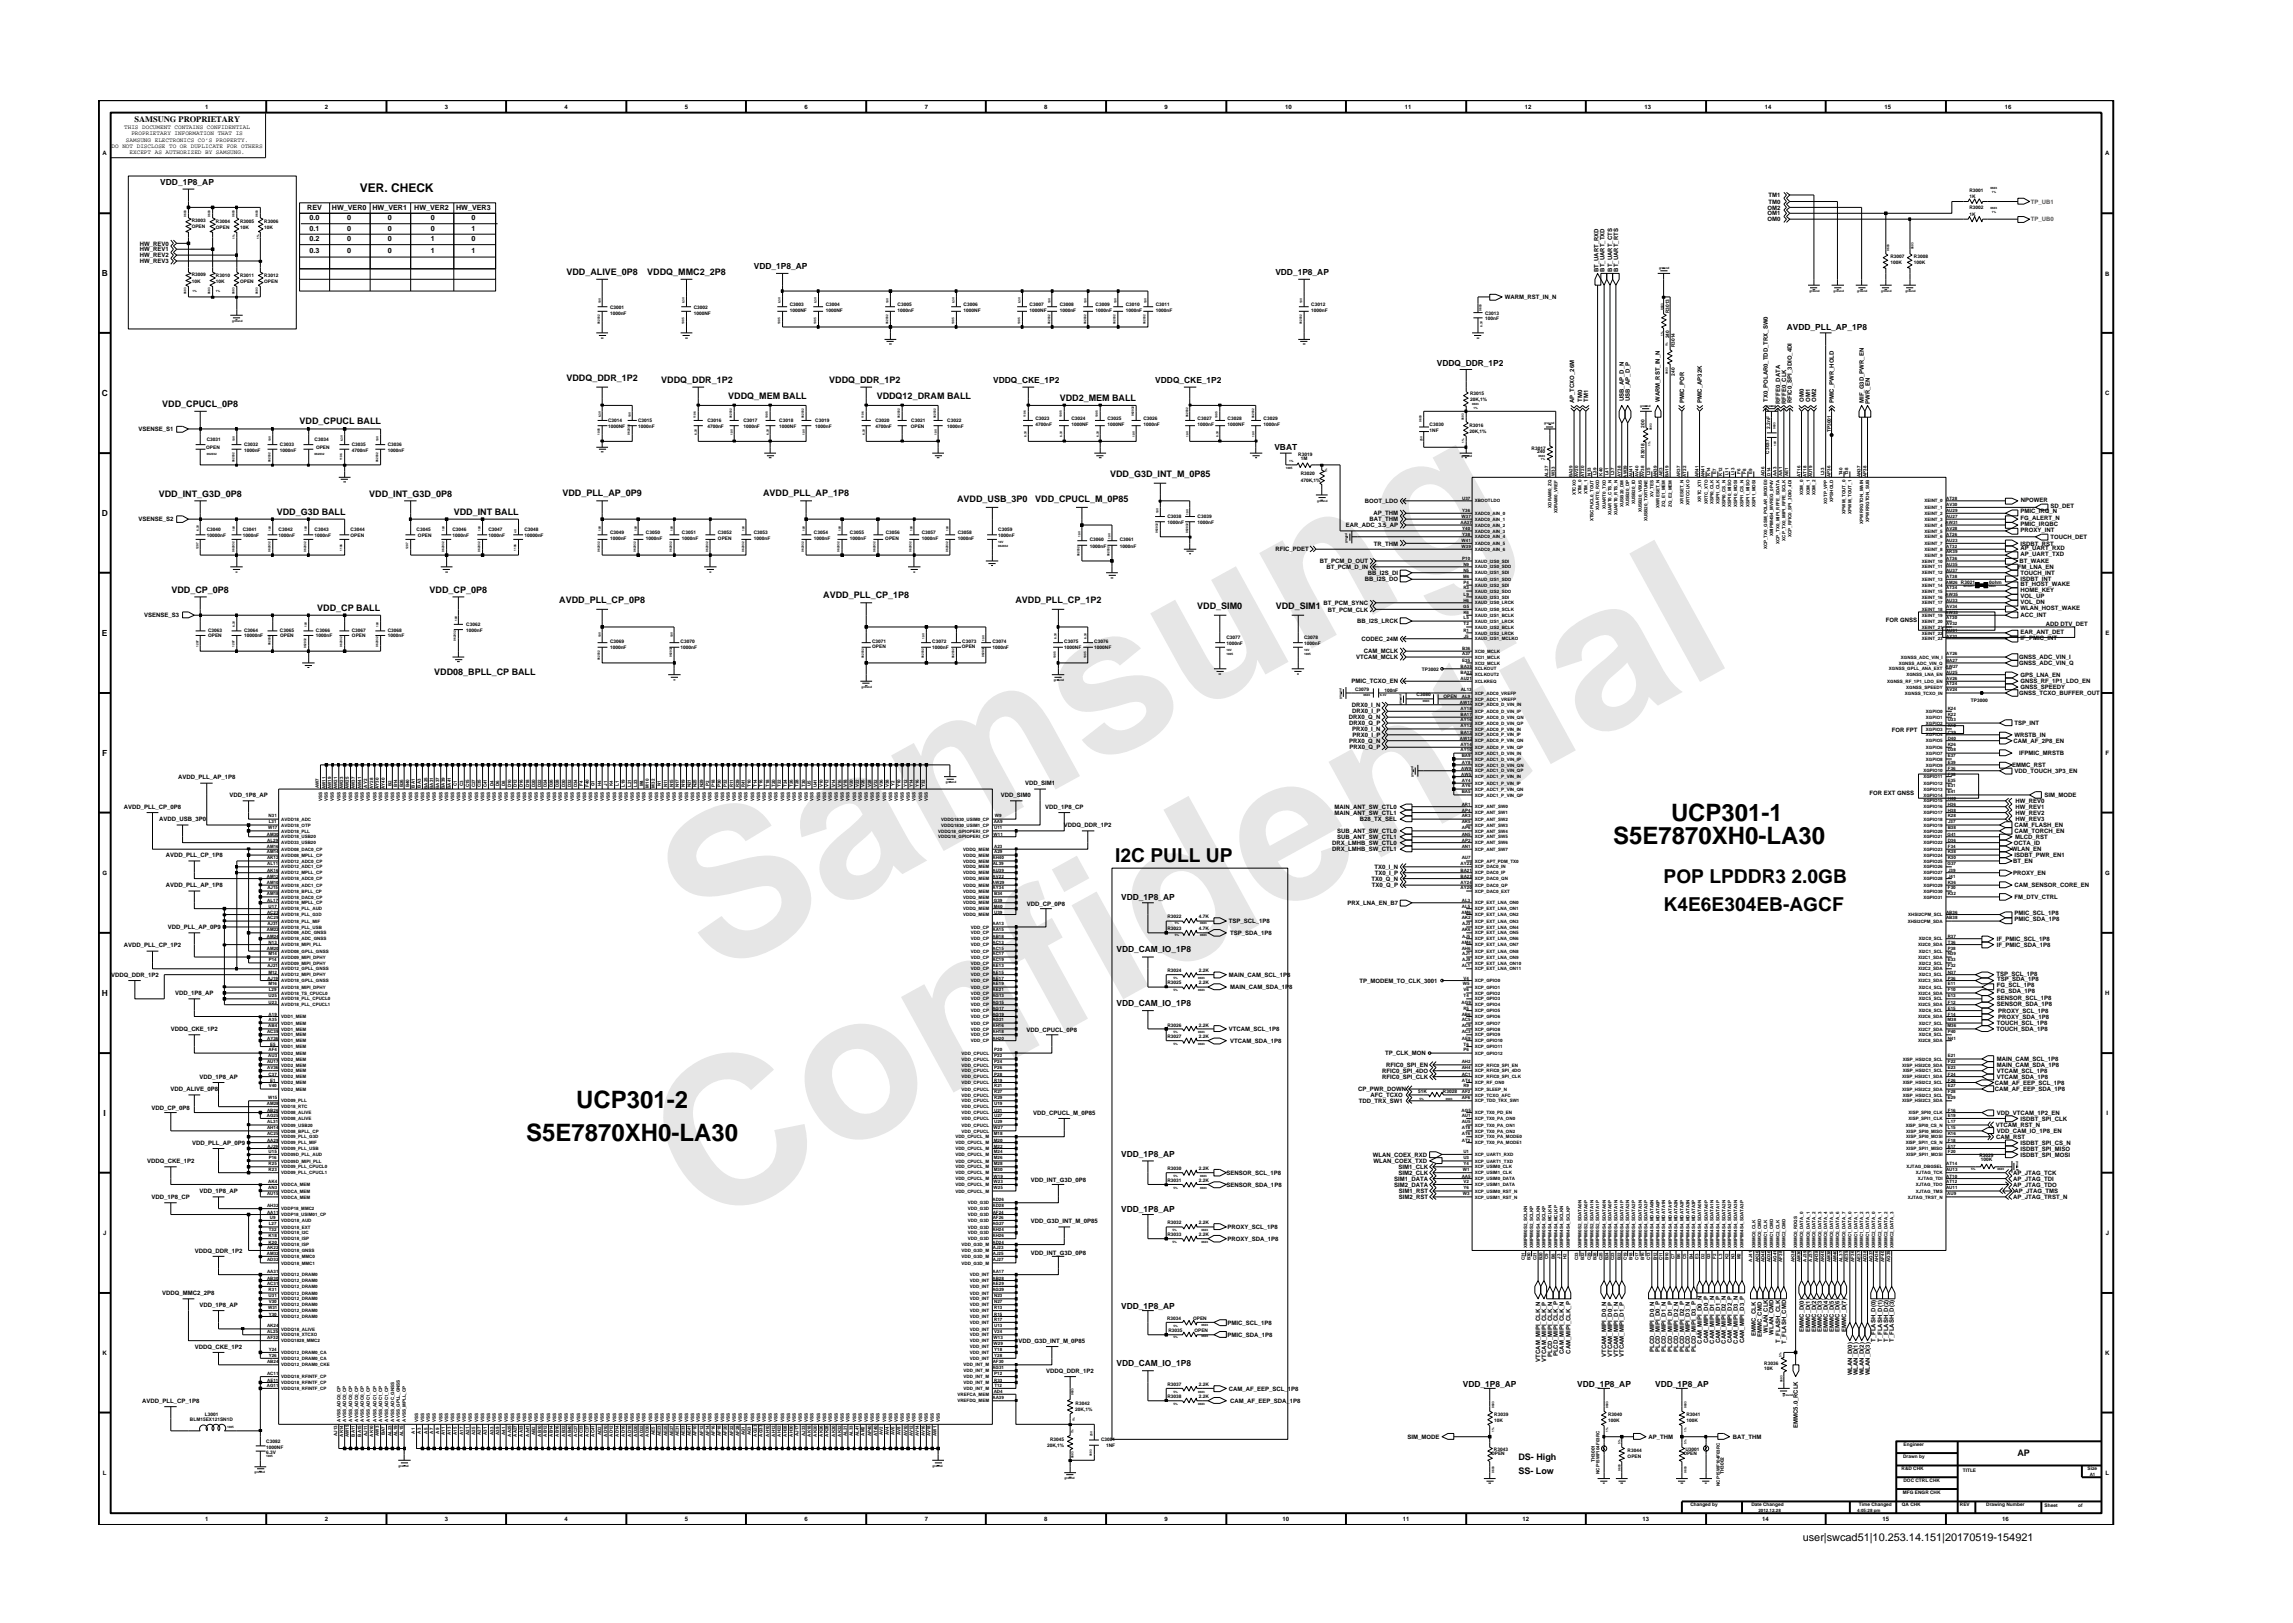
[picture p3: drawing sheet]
<svg xmlns="http://www.w3.org/2000/svg" width="297mm" height="210mm" viewBox="0 0 297 210" stroke-linecap="round" stroke-linejoin="round" font-family="sans-serif">
<defs><g id="words">
<g font-size="26.5" fill="#e6e6e6">
<text x="92.4" y="126.7" transform="rotate(-29 92.4 126.7)">Samsung</text>
<text x="91.1" y="159.4" transform="rotate(-29 91.1 159.4)">Confidential</text>
</g>
<g font-size="3.1">
<text x="216.5" y="106.4">UCP301-1</text>
<text x="209" y="109.4">S5E7870XH0-LA30</text>
<text x="74.6" y="143.6">UCP301-2</text>
<text x="68.2" y="147.8">S5E7870XH0-LA30</text>
</g>
<g font-size="2.5">
<text x="144.5" y="111.7">I2C PULL UP</text>
<text x="215.5" y="118">K4E6E304EB-AGCF</text>
<text x="215.5" y="114.4">POP LPDDR3 2.0GB</text>
</g>
<text font-size="1.6" x="46.6" y="24.9">VER. CHECK</text>
<text font-size="1.4" x="233.5" y="199.7">user|swcad51|10.253.14.151|20170519-154921</text>
<g font-size="1.2">
<text x="73.4" y="35.6">VDD_ALIVE_0P8</text>
<text x="83.8" y="35.6">VDDQ_MMC2_2P8</text>
<text x="21" y="52.7">VDD_CPUCL_0P8</text>
<text x="73.4" y="49.4">VDDQ_DDR_1P2</text>
<text x="85.7" y="49.6">VDDQ_DDR_1P2</text>
<text x="94.3" y="51.7">VDDQ_MEM BALL</text>
<text x="107.4" y="49.6">VDDQ_DDR_1P2</text>
<text x="113.6" y="51.7">VDDQ12_DRAM BALL</text>
<text x="137.3" y="51.9">VDD2_MEM BALL</text>
<text x="38.8" y="55">VDD_CPUCL BALL</text>
<text x="20.6" y="64.4">VDD_INT_G3D_0P8</text>
<text x="47.8" y="64.4">VDD_INT_G3D_0P8</text>
<text x="72.9" y="64.2">VDD_PLL_AP_0P9</text>
<text x="98.9" y="64.2">AVDD_PLL_AP_1P8</text>
<text x="124" y="65">AVDD_USB_3P0</text>
<text x="134.1" y="65">VDD_CPUCL_M_0P85</text>
<text x="143.8" y="61.8">VDD_G3D_INT_M_0P85</text>
<text x="35.8" y="66.7">VDD_G3D BALL</text>
<text x="58.8" y="66.7">VDD_INT BALL</text>
<text x="22.2" y="76.8">VDD_CP_0P8</text>
<text x="55.7" y="76.8">VDD_CP_0P8</text>
<text x="106.6" y="77.4">AVDD_PLL_CP_1P8</text>
<text x="41.1" y="79.1">VDD_CP BALL</text>
<text x="72.4" y="78.2">AVDD_PLL_CP_0P8</text>
<text x="131.5" y="78.2">AVDD_PLL_CP_1P2</text>
<text x="155.1" y="78.9">VDD_SIM0</text>
<text x="165.3" y="78.9">VDD_SIM1</text>
<text x="56.2" y="87.4">VDD08_BPLL_CP BALL</text>
<text x="196.7" y="189.2">DS- High</text>
<text x="196.7" y="191">SS- Low</text>
<text x="261.3" y="188.7">AP</text>
</g>
<g font-size="1.1">
<text x="17.4" y="15.8">SAMSUNG PROPRIETARY</text>
<text x="20.8" y="24">VDD_1P8_AP</text>
<text x="13.2" y="35.8">B</text>
<text x="97.6" y="34.8">VDD_1P8_AP</text>
<text x="165.2" y="35.6">VDD_1P8_AP</text>
<text x="186.1" y="47.4">VDDQ_DDR_1P2</text>
<text x="231.5" y="42.8">AVDD_PLL_AP_1P8</text>
<text x="13.2" y="51.3">C</text>
<text x="128.7" y="49.6">VDDQ_CKE_1P2</text>
<text x="149.7" y="49.6">VDDQ_CKE_1P2</text>
<text x="165.1" y="58.3">VBAT</text>
<text x="13.2" y="66.9">D</text>
<text x="13.2" y="82.4">E</text>
<text x="13.2" y="98">F</text>
<text x="145.2" y="116.6">VDD_1P8_AP</text>
<text x="144.6" y="123.4">VDD_CAM_IO_1P8</text>
<text x="13.2" y="129">H</text>
<text x="144.6" y="130.4">VDD_CAM_IO_1P8</text>
<text x="13.4" y="144.5">I</text>
<text x="145.2" y="149.9">VDD_1P8_AP</text>
<text x="145.2" y="157">VDD_1P8_AP</text>
<text x="145.2" y="169.6">VDD_1P8_AP</text>
<text x="144.6" y="177">VDD_CAM_IO_1P8</text>
<text x="189.5" y="179.7">VDD_1P8_AP</text>
<text x="204.3" y="179.7">VDD_1P8_AP</text>
<text x="214.4" y="179.7">VDD_1P8_AP</text>
</g>
<g font-size=".9">
<text x="39.8" y="27.2">REV</text>
<text x="40.1" y="28.6">0.0</text>
<text x="40.1" y="29.9">0.1</text>
<text x="43" y="27.2">HW_VER0</text>
<text x="45" y="28.6">0</text>
<text x="45" y="29.9">0</text>
<text x="48.2" y="27.2">HW_VER1</text>
<text x="50.2" y="29.9">0</text>
<text x="50.2" y="28.6">0</text>
<text x="53.7" y="27.2">HW_VER2</text>
<text x="55.8" y="28.6">0</text>
<text x="55.8" y="29.9">0</text>
<text x="59.1" y="27.2">HW_VER3</text>
<text x="61.1" y="28.6">0</text>
<text x="61.1" y="29.9">1</text>
<text x="40.1" y="31.3">0.2</text>
<text x="40.1" y="32.8">0.3</text>
<text x="45" y="31.3">0</text>
<text x="45" y="32.8">0</text>
<text x="50.2" y="32.8">0</text>
<text x="50.2" y="31.3">0</text>
<text x="55.8" y="31.3">1</text>
<text x="55.8" y="32.8">1</text>
<text x="61.1" y="31.3">0</text>
<text x="61.1" y="32.8">1</text>
</g>
<g font-size=".8">
<text x="16.1" y="16.8">THIS DOCUMENT CONTAINS CONFIDENTIAL</text>
<text x="17" y="17.5">PROPRIETARY INFORMATION THAT IS</text>
<text x="26.6" y="14.1">1</text>
<text x="42.1" y="14.1">2</text>
<text x="57.6" y="14.1">3</text>
<text x="73.1" y="14.1">4</text>
<text x="88.7" y="14.1">5</text>
<text x="104.2" y="14.1">6</text>
<text x="119.8" y="14.1">7</text>
<text x="135.3" y="14.1">8</text>
<text x="150.9" y="14.1">9</text>
<text x="166.5" y="14.1">10</text>
<text x="182" y="14.1">11</text>
<text x="197.5" y="14.1">12</text>
<text x="213" y="14.1">13</text>
<text x="228.6" y="14.1">14</text>
<text x="244.1" y="14.1">15</text>
<text x="259.7" y="14.1">16</text>
<text x="13.3" y="20.1">A</text>
<text x="14.5" y="19.1">DO NOT DISCLOSE TO OR DUPLICATE FOR OTHERS</text>
<text x="16.3" y="18.4">SAMSUNG ELECTRONICS CO’S PROPERTY.</text>
<text x="16.8" y="19.9">EXCEPT AS AUTHORIZED BY SAMSUNG.</text>
<text x="272.7" y="20.1">A</text>
<text x="229" y="28.7">OM0</text>
<text x="229" y="27.9">OM1</text>
<text x="229" y="27.2">OM2</text>
<text x="229.1" y="25.5">TM1</text>
<text x="229.1" y="26.4">TM0</text>
<text x="18.1" y="34.1">HW_REV3</text>
<text x="18.1" y="31.8">HW_REV0</text>
<text x="18.1" y="32.6">HW_REV1</text>
<text x="18.1" y="33.3">HW_REV2</text>
<text x="207.1" y="35.3" transform="rotate(-90 207.1 35.3)">BT_UART_RXD</text>
<text x="207.8" y="35.2" transform="rotate(-90 207.8 35.2)">BT_UART_TXD</text>
<text x="208.8" y="35.2" transform="rotate(-90 208.8 35.2)">BT_UART_CTS</text>
<text x="209.6" y="35.2" transform="rotate(-90 209.6 35.2)">BT_UART_RTS</text>
<text x="272.7" y="35.7">B</text>
<text x="194.9" y="38.8">WARM_RST_IN_N</text>
<text x="203.9" y="52.3" transform="rotate(-90 203.9 52.3)">AP_TCXO_26M</text>
<text x="205" y="52.1" transform="rotate(-90 205 52.1)">TM0</text>
<text x="205.7" y="52.1" transform="rotate(-90 205.7 52.1)">TM1</text>
<text x="210.4" y="52" transform="rotate(-90 210.4 52)">USB_AP_D_N</text>
<text x="211.1" y="51.9" transform="rotate(-90 211.1 51.9)">USB_AP_D_P</text>
<text x="215" y="52.1" transform="rotate(-90 215 52.1)">WARM_RST_IN_N</text>
<text x="218.2" y="52.3" transform="rotate(-90 218.2 52.3)">PMIC_POR</text>
<text x="220.4" y="52.3" transform="rotate(-90 220.4 52.3)">PMIC_AP32K</text>
<text x="229" y="52.1" transform="rotate(-90 229 52.1)">TX0_POLAR0_TDD_TRX_SW0</text>
<text x="230.6" y="52.4" transform="rotate(-90 230.6 52.4)">RFFE0_DATA</text>
<text x="231.4" y="52.4" transform="rotate(-90 231.4 52.4)">RFFE0_CLK</text>
<text x="232.1" y="52.3" transform="rotate(-90 232.1 52.3)">RFIC0_SPI_3DIO_4DI</text>
<text x="233.7" y="52.1" transform="rotate(-90 233.7 52.1)">OM0</text>
<text x="234.5" y="52.1" transform="rotate(-90 234.5 52.1)">OM1</text>
<text x="235.3" y="52.1" transform="rotate(-90 235.3 52.1)">OM2</text>
<text x="237.5" y="52.3" transform="rotate(-90 237.5 52.3)">PMIC_PWR_HOLD</text>
<text x="241.4" y="52.2" transform="rotate(-90 241.4 52.2)">MIF_G3D_PWR_EN</text>
<text x="242.2" y="52.3" transform="rotate(-90 242.2 52.3)">PWR_EN</text>
<text x="272.7" y="51.2">C</text>
<text x="17.9" y="55.9">VSENSE_S1</text>
<text x="176.8" y="65.2">BOOT_LDO</text>
<text x="261.8" y="65">NPOWER</text>
<text x="265.6" y="65.8">SD_DET</text>
<text x="17.9" y="67.5">VSENSE_S2</text>
<text x="165.2" y="71.4">RFIC_PDET</text>
<text x="174.4" y="68.3">EAR_ADC_3.5_AP</text>
<text x="177.4" y="67.5">BAT_THM</text>
<text x="177.9" y="66.8">AP_THM</text>
<text x="178" y="70.7">TR_THM</text>
<text x="261.7" y="67.4">FG_ALERT_N</text>
<text x="261.7" y="70.7">ISDBT_RST</text>
<text x="261.7" y="71.3">AP_UART_RXD</text>
<text x="261.7" y="66.5">PMIC_IRQ_N</text>
<text x="261.7" y="68.9">PROXY_INT</text>
<text x="261.7" y="68.1">PMIC_IRQBC</text>
<text x="265.6" y="69.8">TOUCH_DET</text>
<text x="171" y="73">BT_PCM_D_OUT</text>
<text x="171.8" y="73.7">BT_PCM_D_IN</text>
<text x="176.8" y="75.3">BB_I2S_DO</text>
<text x="177.2" y="74.5">BB_I2S_DI</text>
<text x="261.4" y="73.7">FM_LNA_EN</text>
<text x="261.6" y="73">BT_WAKE</text>
<text x="261.7" y="75.3">ISDBT_INT</text>
<text x="261.7" y="76.7">HOME_KEY</text>
<text x="261.7" y="74.5">TOUCH_INT</text>
<text x="261.7" y="77.4">VOL_UP</text>
<text x="261.7" y="75.9">BT_HOST_WAKE</text>
<text x="261.8" y="72">AP_UART_TXD</text>
<text x="18.7" y="80">VSENSE_S3</text>
<text x="171.5" y="78.4">BT_PCM_SYNC</text>
<text x="172" y="79.2">BT_PCM_CLK</text>
<text x="175.8" y="80.7">BB_I2S_LRCK</text>
<text x="176.4" y="83">CODEC_24M</text>
<text x="244.3" y="80.6">FOR GNSS</text>
<text x="261.7" y="82.1">EAR_ANT_DET</text>
<text x="261.7" y="78.2">VOL_DN</text>
<text x="261.7" y="79">WLAN_HOST_WAKE</text>
<text x="261.7" y="80">ACC_INT</text>
<text x="261.7" y="82.9">IF_PMIC_INT</text>
<text x="265" y="81.1">ADD DTV_DET</text>
<text x="272.7" y="82.3">E</text>
<text x="175.1" y="88.5">PMIC_TCXO_EN</text>
<text x="175.7" y="85.4">VTCAM_MCLK</text>
<text x="176.7" y="84.6">CAM_MCLK</text>
<text x="261.6" y="86.2">GNSS_ADC_VIN_Q</text>
<text x="261.6" y="85.4">GNSS_ADC_VIN_I</text>
<text x="261.7" y="89.3">GNSS_SPEEDY</text>
<text x="261.7" y="87.7">GPS_LNA_EN</text>
<text x="261.7" y="88.5">GNSS_RF_1P1_LDO_EN</text>
<text x="174.7" y="93.2">DRX0_Q_N</text>
<text x="174.8" y="94">DRX0_Q_P</text>
<text x="175.1" y="91.6">DRX0_I_N</text>
<text x="175.2" y="94.7">PRX0_I_N</text>
<text x="175.2" y="92.4">DRX0_I_P</text>
<text x="175.2" y="95.5">PRX0_I_P</text>
<text x="245.1" y="94.9">FOR FPT</text>
<text x="261" y="95.5">WRSTB_IN</text>
<text x="261" y="94">TSP_INT</text>
<text x="261.6" y="90.1">GNSS_TCXO_BUFFER_OUT</text>
<text x="23.1" y="100.9">AVDD_PLL_AP_1P8</text>
<text x="132.8" y="101.7">VDD_SIM1</text>
<text x="174.8" y="96.2">PRX0_Q_N</text>
<text x="174.8" y="97.1">PRX0_Q_P</text>
<text x="260.7" y="99.4">EMMC_RST</text>
<text x="260.8" y="96.2">CAM_AF_2P8_EN</text>
<text x="261" y="100.1">VDD_TOUCH_3P3_EN</text>
<text x="261.6" y="97.8">IFPMIC_MRSTB</text>
<text x="272.8" y="97.8">F</text>
<text x="16" y="104.8">AVDD_PLL_CP_0P8</text>
<text x="20.6" y="106.4">AVDD_USB_3P0</text>
<text x="29.7" y="103.3">VDD_1P8_AP</text>
<text x="129.7" y="103.3">VDD_SIM0</text>
<text x="135.4" y="104.8">VDD_1P8_CP</text>
<text x="137.8" y="107.2">VDDQ_DDR_1P2</text>
<text x="172.9" y="104.8">MAIN_ANT_SW_CTL0</text>
<text x="172.9" y="105.6">MAIN_ANT_SW_CTL1</text>
<text x="173.2" y="107.9">SUB_ANT_SW_CTL0</text>
<text x="176.2" y="106.4">B28_TX_SEL</text>
<text x="242.2" y="103">FOR EXT GNSS</text>
<text x="261" y="107.2">CAM_FLASH_EN</text>
<text x="261" y="107.9">CAM_TORCH_EN</text>
<text x="261.1" y="106.4">HW_REV3</text>
<text x="261.1" y="104.8">HW_REV1</text>
<text x="261.1" y="105.6">HW_REV2</text>
<text x="261.1" y="104">HW_REV0</text>
<text x="264.9" y="103.3">SIM_MODE</text>
<text x="13.3" y="113.3">G</text>
<text x="21.5" y="111.1">AVDD_PLL_CP_1P8</text>
<text x="172.6" y="110.3">DRX_LMHB_SW_CTL1</text>
<text x="172.6" y="109.4">DRX_LMHB_SW_CTL0</text>
<text x="173.2" y="108.7">SUB_ANT_SW_CTL1</text>
<text x="178.1" y="112.6">TX0_I_N</text>
<text x="178.1" y="113.3">TX0_I_P</text>
<text x="260.6" y="110.3">WLAN_EN</text>
<text x="260.8" y="111.8">BT_EN</text>
<text x="260.8" y="113.3">PROXY_EN</text>
<text x="260.9" y="109.4">OCTA_ID</text>
<text x="261" y="111.1">ISDBT_PWR_EN1</text>
<text x="261.1" y="108.7">MLCD_RST</text>
<text x="272.7" y="113.3">G</text>
<text x="21.5" y="115">AVDD_PLL_AP_1P8</text>
<text x="133" y="117.4">VDD_CP_0P8</text>
<text x="159.2" y="119.6">TSP_SCL_1P8</text>
<text x="174.6" y="117.2">PRX_LNA_EN_B7</text>
<text x="177.7" y="114.1">TX0_Q_N</text>
<text x="177.7" y="115">TX0_Q_P</text>
<text x="261" y="115">CAM_SENSOR_CORE_EN</text>
<text x="261" y="116.5">FM_DTV_CTRL</text>
<text x="261" y="118.6">PMIC_SCL_1P8</text>
<text x="261" y="119.4">PMIC_SDA_1P8</text>
<text x="16" y="122.7">AVDD_PLL_CP_1P2</text>
<text x="21.7" y="120.4">VDD_PLL_AP_0P9</text>
<text x="159.4" y="121.1">TSP_SDA_1P8</text>
<text x="258.7" y="121.9">IF_PMIC_SCL_1P8</text>
<text x="258.7" y="122.7">IF_PMIC_SDA_1P8</text>
<text x="14.4" y="126.5">VDDQ_DDR_1P2</text>
<text x="22.7" y="128.9">VDD_1P8_AP</text>
<text x="159.2" y="126.5">MAIN_CAM_SCL_1P8</text>
<text x="159.4" y="128.2">MAIN_CAM_SDA_1P8</text>
<text x="176.1" y="127.3">TP_MODEM_TO_CLK_3001</text>
<text x="258.6" y="126.4">TSP_SCL_1P8</text>
<text x="258.7" y="128.7">FG_SDA_1P8</text>
<text x="258.7" y="130.3">SENSOR_SDA_1P8</text>
<text x="258.7" y="127.9">FG_SCL_1P8</text>
<text x="258.7" y="129.5">SENSOR_SCL_1P8</text>
<text x="258.7" y="127.1">TSP_SDA_1P8</text>
<text x="258.9" y="132">PROXY_SDA_1P8</text>
<text x="258.9" y="131.2">PROXY_SCL_1P8</text>
<text x="272.7" y="128.9">H</text>
<text x="22.1" y="133.6">VDDQ_CKE_1P2</text>
<text x="133" y="133.7">VDD_CPUCL_0P8</text>
<text x="159.2" y="133.6">VTCAM_SCL_1P8</text>
<text x="159.4" y="135.1">VTCAM_SDA_1P8</text>
<text x="179.4" y="136.7">TP_CLK_MON</text>
<text x="258.6" y="133.6">TOUCH_SDA_1P8</text>
<text x="258.7" y="132.8">TOUCH_SCL_1P8</text>
<text x="258.7" y="137.5">MAIN_CAM_SCL_1P8</text>
<text x="19.6" y="143.8">VDD_CP_0P8</text>
<text x="22.1" y="141.4">VDD_ALIVE_0P8</text>
<text x="25.8" y="139.8">VDD_1P8_AP</text>
<text x="175.9" y="141.4">CP_PWR_DOWN</text>
<text x="176" y="142.9">TDD_TRX_SW1</text>
<text x="177.5" y="142.1">AFC_TCXO</text>
<text x="179.1" y="139">RFIC0_SPI_4DO</text>
<text x="179.1" y="139.8">RFIC0_SPI_CLK</text>
<text x="179.6" y="138.2">RFIC0_SPI_EN</text>
<text x="258.4" y="141.4">CAM_AF_EEP_SDA_1P8</text>
<text x="258.4" y="140.5">CAM_AF_EEP_SCL_1P8</text>
<text x="258.7" y="138.2">MAIN_CAM_SDA_1P8</text>
<text x="258.7" y="139.8">VTCAM_SDA_1P8</text>
<text x="258.7" y="139">VTCAM_SCL_1P8</text>
<text x="24.9" y="148.3">VDD_PLL_AP_0P9</text>
<text x="133.8" y="144.4">VDD_CPUCL_M_0P85</text>
<text x="177.8" y="149.8">WLAN_COEX_RXD</text>
<text x="258.5" y="146">VTCAM_RST_N</text>
<text x="258.6" y="147.5">CAM_RST</text>
<text x="258.7" y="146.8">VDD_CAM_IO_1P8_EN</text>
<text x="258.7" y="144.4">VDD_VTCAM_1P2_EN</text>
<text x="261.7" y="149.8">ISDBT_SPI_MOSI</text>
<text x="261.7" y="148.3">ISDBT_SPI_CS_N</text>
<text x="261.7" y="149.1">ISDBT_SPI_MISO</text>
<text x="261.7" y="145.2">ISDBT_SPI_CLK</text>
<text x="272.9" y="144.4">I</text>
<text x="19.1" y="150.7">VDDQ_CKE_1P2</text>
<text x="19.6" y="155.3">VDD_1P8_CP</text>
<text x="25.8" y="154.6">VDD_1P8_AP</text>
<text x="133.5" y="153.1">VDD_INT_G3D_0P8</text>
<text x="158.9" y="153.7">SENSOR_SDA_1P8</text>
<text x="158.9" y="152.2">SENSOR_SCL_1P8</text>
<text x="177.9" y="150.7">WLAN_COEX_TXD</text>
<text x="180.6" y="153.7">SIM2_DATA</text>
<text x="180.6" y="153">SIM1_DATA</text>
<text x="181.2" y="151.4">SIM1_CLK</text>
<text x="181.2" y="152.2">SIM2_CLK</text>
<text x="181.2" y="154.6">SIM1_RST</text>
<text x="181.2" y="155.3">SIM2_RST</text>
<text x="260.8" y="155.3">AP_JTAG_TRST_N</text>
<text x="260.8" y="153">AP_JTAG_TDI</text>
<text x="260.8" y="153.7">AP_JTAG_TDO</text>
<text x="260.8" y="152.2">AP_JTAG_TCK</text>
<text x="261" y="154.6">AP_JTAG_TMS</text>
<text x="13.4" y="160">J</text>
<text x="133.5" y="158.4">VDD_G3D_INT_M_0P85</text>
<text x="159" y="160.8">PROXY_SDA_1P8</text>
<text x="159" y="159.2">PROXY_SCL_1P8</text>
<text x="272.8" y="160">J</text>
<text x="21" y="167.8">VDDQ_MMC2_2P8</text>
<text x="25.2" y="162.3">VDDQ_DDR_1P2</text>
<text x="133.5" y="162.5">VDD_INT_G3D_0P8</text>
<text x="25.8" y="169.3">VDD_1P8_AP</text>
<text x="131.9" y="174">VDD_G3D_INT_M_0P85</text>
<text x="159" y="171.6">PMIC_SCL_1P8</text>
<text x="159" y="173.2">PMIC_SDA_1P8</text>
<text x="227.5" y="173.1" transform="rotate(-90 227.5 173.1)">EMMC_CLK</text>
<text x="228.2" y="173.3" transform="rotate(-90 228.2 173.3)">EMMC_CMD</text>
<text x="229" y="172.7" transform="rotate(-90 229 172.7)">WLAN_CLK</text>
<text x="229.8" y="172.9" transform="rotate(-90 229.8 172.9)">WLAN_CMD</text>
<text x="230.6" y="174" transform="rotate(-90 230.6 174)">T_FLASH_CLK</text>
<text x="233.7" y="172.5" transform="rotate(-90 233.7 172.5)">EMMC_D(0)</text>
<text x="234.5" y="172.5" transform="rotate(-90 234.5 172.5)">EMMC_D(1)</text>
<text x="235.3" y="172.5" transform="rotate(-90 235.3 172.5)">EMMC_D(2)</text>
<text x="236" y="172.5" transform="rotate(-90 236 172.5)">EMMC_D(3)</text>
<text x="236.8" y="172.5" transform="rotate(-90 236.8 172.5)">EMMC_D(4)</text>
<text x="237.5" y="172.5" transform="rotate(-90 237.5 172.5)">EMMC_D(5)</text>
<text x="238.3" y="172.5" transform="rotate(-90 238.3 172.5)">EMMC_D(6)</text>
<text x="239.2" y="172.5" transform="rotate(-90 239.2 172.5)">EMMC_D(7)</text>
<text x="243" y="173.9" transform="rotate(-90 243 173.9)">T_FLASH_D(0)</text>
<text x="243.8" y="173.9" transform="rotate(-90 243.8 173.9)">T_FLASH_D(1)</text>
<text x="244.6" y="173.9" transform="rotate(-90 244.6 173.9)">T_FLASH_D(2)</text>
<text x="245.3" y="173.9" transform="rotate(-90 245.3 173.9)">T_FLASH_D(3)</text>
<text x="13.3" y="175.5">K</text>
<text x="25.2" y="174.7">VDDQ_CKE_1P2</text>
<text x="135.5" y="177.9">VDDQ_DDR_1P2</text>
<text x="199.5" y="176.4" transform="rotate(-90 199.5 176.4)">VTCAM_MIPI_CLK_N</text>
<text x="200.3" y="176.4" transform="rotate(-90 200.3 176.4)">VTCAM_MIPI_CLK_P</text>
<text x="201.1" y="175.8" transform="rotate(-90 201.1 175.8)">PLCD_MIPI_CLK_N</text>
<text x="201.8" y="175.7" transform="rotate(-90 201.8 175.7)">PLCD_MIPI_CLK_P</text>
<text x="202.6" y="175.4" transform="rotate(-90 202.6 175.4)">CAM_MIPI_CLK_N</text>
<text x="203.4" y="175.4" transform="rotate(-90 203.4 175.4)">CAM_MIPI_CLK_P</text>
<text x="208.1" y="175.8" transform="rotate(-90 208.1 175.8)">VTCAM_MIPI_D0_N</text>
<text x="208.8" y="175.8" transform="rotate(-90 208.8 175.8)">VTCAM_MIPI_D0_P</text>
<text x="209.6" y="175.8" transform="rotate(-90 209.6 175.8)">VTCAM_MIPI_D1_N</text>
<text x="210.4" y="175.8" transform="rotate(-90 210.4 175.8)">VTCAM_MIPI_D1_P</text>
<text x="214.3" y="175.2" transform="rotate(-90 214.3 175.2)">PLCD_MIPI_D0_N</text>
<text x="215" y="175.1" transform="rotate(-90 215 175.1)">PLCD_MIPI_D0_P</text>
<text x="215.8" y="175.2" transform="rotate(-90 215.8 175.2)">PLCD_MIPI_D1_N</text>
<text x="216.6" y="175.1" transform="rotate(-90 216.6 175.1)">PLCD_MIPI_D1_P</text>
<text x="217.4" y="175.2" transform="rotate(-90 217.4 175.2)">PLCD_MIPI_D2_N</text>
<text x="218.2" y="175.1" transform="rotate(-90 218.2 175.1)">PLCD_MIPI_D2_P</text>
<text x="218.9" y="175.2" transform="rotate(-90 218.9 175.2)">PLCD_MIPI_D3_N</text>
<text x="219.7" y="175.1" transform="rotate(-90 219.7 175.1)">PLCD_MIPI_D3_P</text>
<text x="220.4" y="174.1" transform="rotate(-90 220.4 174.1)">CAM_MIPI_D0_N</text>
<text x="221.3" y="174" transform="rotate(-90 221.3 174)">CAM_MIPI_D0_P</text>
<text x="222.1" y="174.1" transform="rotate(-90 222.1 174.1)">CAM_MIPI_D1_N</text>
<text x="222.8" y="174" transform="rotate(-90 222.8 174)">CAM_MIPI_D1_P</text>
<text x="223.6" y="174.1" transform="rotate(-90 223.6 174.1)">CAM_MIPI_D2_N</text>
<text x="224.3" y="174" transform="rotate(-90 224.3 174)">CAM_MIPI_D2_P</text>
<text x="225.1" y="174.1" transform="rotate(-90 225.1 174.1)">CAM_MIPI_D3_N</text>
<text x="225.9" y="174" transform="rotate(-90 225.9 174)">CAM_MIPI_D3_P</text>
<text x="231.4" y="174.1" transform="rotate(-90 231.4 174.1)">T_FLASH_CMD</text>
<text x="239.9" y="178.2" transform="rotate(-90 239.9 178.2)">WLAN_D(0)</text>
<text x="240.7" y="178.2" transform="rotate(-90 240.7 178.2)">WLAN_D(1)</text>
<text x="241.4" y="178.2" transform="rotate(-90 241.4 178.2)">WLAN_D(2)</text>
<text x="242.2" y="178.2" transform="rotate(-90 242.2 178.2)">WLAN_D(3)</text>
<text x="272.7" y="175.5">K</text>
<text x="18.4" y="181.8">AVDD_PLL_CP_1P8</text>
<text x="159.2" y="180.1">CAM_AF_EEP_SCL_1P8</text>
<text x="159.4" y="181.8">CAM_AF_EEP_SDA_1P8</text>
<text x="232.9" y="185" transform="rotate(-90 232.9 185)">EMMC5.0_RCLK</text>
<text x="13.3" y="191.1">L</text>
<text x="182.3" y="186.4">SIM_MODE</text>
<text x="213.6" y="186.4">AP_THM</text>
<text x="224.5" y="186.4">BAT_THM</text>
<text x="272.8" y="191.1">L</text>
<text x="26.6" y="197.1">1</text>
<text x="42.1" y="197.1">2</text>
<text x="57.6" y="197.1">3</text>
<text x="73.1" y="197.1">4</text>
<text x="88.7" y="197.1">5</text>
<text x="104.2" y="197.1">6</text>
<text x="119.8" y="197.1">7</text>
<text x="135.3" y="197.1">8</text>
<text x="150.9" y="197.1">9</text>
<text x="166.1" y="197.1">10</text>
<text x="181.7" y="197.1">11</text>
<text x="197.2" y="197.1">12</text>
<text x="212.8" y="197.1">13</text>
<text x="228.3" y="197.1">14</text>
<text x="243.9" y="197.1">15</text>
<text x="259.4" y="197.1">16</text>
</g>
<g font-size=".8" fill="#f00">
<text x="263.1" y="28.7">TP_UB0</text>
<text x="263.1" y="26.4">TP_UB1</text>
</g>
<g font-size=".6">
<text x="24.8" y="29.6">OPEN</text>
<text x="24.8" y="28.8">R3003</text>
<text x="28" y="29.7">OPEN</text>
<text x="28" y="28.9">R3004</text>
<text x="31.1" y="28.9">R3005</text>
<text x="31.1" y="29.7">10K</text>
<text x="34.2" y="29.7">10K</text>
<text x="34.2" y="28.9">R3006</text>
<text x="255.1" y="25.6">1K</text>
<text x="255.1" y="24.8">R3001</text>
<text x="255.1" y="27.1">R3002</text>
<text x="255.1" y="28">1K</text>
<text x="24.8" y="35.8">R3009</text>
<text x="28" y="35.8">R3010</text>
<text x="31.1" y="35.8">R3011</text>
<text x="34.2" y="35.8">R3012</text>
<text x="244.9" y="33.5">R3007</text>
<text x="244.9" y="34.2">100K</text>
<text x="247.9" y="34.2">100K</text>
<text x="247.9" y="33.5">R3008</text>
<text x="24.8" y="36.6">10K</text>
<text x="28" y="36.6">10K</text>
<text x="31.1" y="36.6">OPEN</text>
<text x="34.2" y="36.6">OPEN</text>
<text x="79" y="40.1">C3001</text>
<text x="79" y="40.8">1000nF</text>
<text x="89.9" y="40.8">1000NF</text>
<text x="89.9" y="40.1">C3002</text>
<text x="102.3" y="39.7">C3003</text>
<text x="102.3" y="40.4">1000NF</text>
<text x="107" y="40.4">1000NF</text>
<text x="107" y="39.7">C3004</text>
<text x="116.3" y="39.7">C3005</text>
<text x="116.3" y="40.4">1000nF</text>
<text x="124.8" y="40.4">1000NF</text>
<text x="124.8" y="39.7">C3006</text>
<text x="133.4" y="40.4">1000NF</text>
<text x="133.4" y="39.7">C3007</text>
<text x="137.3" y="39.7">C3008</text>
<text x="137.3" y="40.4">1000nF</text>
<text x="141.9" y="39.7">C3009</text>
<text x="141.9" y="40.4">1000nF</text>
<text x="145.8" y="40.4">1000nF</text>
<text x="145.8" y="39.7">C3010</text>
<text x="149.7" y="39.7">C3011</text>
<text x="149.7" y="40.4">1000nF</text>
<text x="169.9" y="40.4">1000nF</text>
<text x="169.9" y="39.7">C3012</text>
<text x="192.4" y="40.8">C3013</text>
<text x="192.4" y="41.4">100nF</text>
<text x="216.2" y="40.6" transform="rotate(-90 216.2 40.6)">R3013</text>
<text x="216.2" y="43.8" transform="rotate(-90 216.2 43.8)">240</text>
<text x="217" y="45" transform="rotate(-90 217 45)">R3014</text>
<text x="190.4" y="51.9">20K,1%</text>
<text x="190.4" y="51.2">R3015</text>
<text x="217" y="48.6" transform="rotate(-90 217 48.6)">240</text>
<text x="26.7" y="58.2">OPEN</text>
<text x="26.8" y="57.2">C3031</text>
<text x="31.6" y="57.8">C3032</text>
<text x="31.6" y="58.5">1000nF</text>
<text x="36.3" y="57.8">C3033</text>
<text x="36.3" y="58.5">1000nF</text>
<text x="40.8" y="57.2">C3034</text>
<text x="40.9" y="58.2">OPEN</text>
<text x="45.6" y="58.5">4700nF</text>
<text x="45.6" y="57.8">C3035</text>
<text x="50.2" y="57.8">C3036</text>
<text x="50.2" y="58.5">1000nF</text>
<text x="78.8" y="54.6">C3014</text>
<text x="78.8" y="55.4">1000NF</text>
<text x="82.7" y="54.6">C3015</text>
<text x="82.7" y="55.4">1000nF</text>
<text x="91.6" y="54.6">C3016</text>
<text x="91.6" y="55.4">4700nF</text>
<text x="96.3" y="55.4">1000nF</text>
<text x="96.3" y="54.6">C3017</text>
<text x="101" y="54.6">C3018</text>
<text x="101" y="55.4">1000NF</text>
<text x="105.6" y="55.4">1000nF</text>
<text x="105.6" y="54.6">C3019</text>
<text x="113.4" y="55.4">4700nF</text>
<text x="113.4" y="54.6">C3020</text>
<text x="118" y="55.5">OPEN</text>
<text x="118.1" y="54.6">C3021</text>
<text x="122.7" y="54.6">C3022</text>
<text x="122.7" y="55.4">1000nF</text>
<text x="134.1" y="55.2">4700nF</text>
<text x="134.1" y="54.5">C3023</text>
<text x="138.8" y="55.2">1000NF</text>
<text x="138.8" y="54.5">C3024</text>
<text x="143.5" y="55.2">1000NF</text>
<text x="143.5" y="54.5">C3025</text>
<text x="148.1" y="55.2">1000nF</text>
<text x="148.1" y="54.5">C3026</text>
<text x="155.1" y="54.5">C3027</text>
<text x="155.1" y="55.2">1000nF</text>
<text x="159" y="55.2">1000NF</text>
<text x="159" y="54.5">C3028</text>
<text x="163.7" y="55.2">1000nF</text>
<text x="163.7" y="54.5">C3029</text>
<text x="168.2" y="59.1">R3019</text>
<text x="168.5" y="59.6">1M</text>
<text x="185.2" y="55.2">C3030</text>
<text x="185.2" y="56">1NF</text>
<text x="190.4" y="55.3">R3016</text>
<text x="190.4" y="56.1">20K,1%</text>
<text x="198.4" y="58.3">R3017</text>
<text x="199.1" y="58.7">240</text>
<text x="213" y="59.3" transform="rotate(-90 213 59.3)">R3018</text>
<text x="213" y="55.4" transform="rotate(-90 213 55.4)">200</text>
<text x="229.2" y="58.8" transform="rotate(-90 229.2 58.8)">C3037</text>
<text x="229.3" y="55.6" transform="rotate(-90 229.3 55.6)">2.2nF</text>
<text x="237.2" y="56" transform="rotate(-90 237.2 56)">TP3001</text>
<text x="168.5" y="62.4">470K,1%</text>
<text x="168.5" y="61.6">R3020</text>
<text x="189.4" y="64.8">U37</text>
<text x="191" y="65.1">XBOOTLDO</text>
<text x="200.6" y="61.8" transform="rotate(-90 200.6 61.8)">AL27</text>
<text x="201" y="65.8" transform="rotate(-90 201 65.8)">XDRAM0_ZQ</text>
<text x="201.4" y="61.7" transform="rotate(-90 201.4 61.7)">W33</text>
<text x="203.7" y="61.8" transform="rotate(-90 203.7 61.8)">BA29</text>
<text x="204.1" y="64.2" transform="rotate(-90 204.1 64.2)">XTCXO</text>
<text x="204.5" y="61.8" transform="rotate(-90 204.5 61.8)">AV20</text>
<text x="204.9" y="64.1" transform="rotate(-90 204.9 64.1)">XTM_0</text>
<text x="205.2" y="61.8" transform="rotate(-90 205.2 61.8)">AT20</text>
<text x="205.6" y="64.1" transform="rotate(-90 205.6 64.1)">XTM_1</text>
<text x="206.1" y="61.6" transform="rotate(-90 206.1 61.6)">N33</text>
<text x="206.8" y="61.6" transform="rotate(-90 206.8 61.6)">L39</text>
<text x="207.6" y="61.6" transform="rotate(-90 207.6 61.6)">K40</text>
<text x="208" y="66" transform="rotate(-90 208 66)">XUART0_TXD</text>
<text x="208.4" y="61.6" transform="rotate(-90 208.4 61.6)">L41</text>
<text x="209.1" y="61.6" transform="rotate(-90 209.1 61.6)">L37</text>
<text x="210" y="61.8" transform="rotate(-90 210 61.8)">AY38</text>
<text x="210.3" y="65.7" transform="rotate(-90 210.3 65.7)">XUSB20_DM</text>
<text x="210.7" y="61.9" transform="rotate(-90 210.7 61.9)">AW39</text>
<text x="211.1" y="65.6" transform="rotate(-90 211.1 65.6)">XUSB20_DP</text>
<text x="211.5" y="61.8" transform="rotate(-90 211.5 61.8)">AU41</text>
<text x="211.8" y="65.3" transform="rotate(-90 211.8 65.3)">XUSB20_ID</text>
<text x="212.2" y="61.8" transform="rotate(-90 212.2 61.8)">AV40</text>
<text x="213" y="61.8" transform="rotate(-90 213 61.8)">AV38</text>
<text x="213.8" y="61.6" transform="rotate(-90 213.8 61.6)">L25</text>
<text x="214.2" y="64.4" transform="rotate(-90 214.2 64.4)">XV_TES</text>
<text x="214.6" y="61.8" transform="rotate(-90 214.6 61.8)">AN39</text>
<text x="215" y="65.8" transform="rotate(-90 215 65.8)">XWRESET_N</text>
<text x="215.4" y="61.6" transform="rotate(-90 215.4 61.6)">AE3</text>
<text x="215.7" y="65.7" transform="rotate(-90 215.7 65.7)">ZQ_E1_MEM</text>
<text x="216.1" y="61.8" transform="rotate(-90 216.1 61.8)">BA19</text>
<text x="216.6" y="65.7" transform="rotate(-90 216.6 65.7)">ZQ_E2_MEM</text>
<text x="217.7" y="61.8" transform="rotate(-90 217.7 61.8)">AR37</text>
<text x="218.1" y="65.2" transform="rotate(-90 218.1 65.2)">XRESET_N</text>
<text x="218.4" y="61.8" transform="rotate(-90 218.4 61.8)">AT22</text>
<text x="218.8" y="65.4" transform="rotate(-90 218.8 65.4)">XRTCCLKO</text>
<text x="220" y="61.8" transform="rotate(-90 220 61.8)">AR41</text>
<text x="220.4" y="65" transform="rotate(-90 220.4 65)">XRTC_XTI</text>
<text x="220.8" y="61.8" transform="rotate(-90 220.8 61.8)">AN41</text>
<text x="221.2" y="65.3" transform="rotate(-90 221.2 65.3)">XRTC_XTO</text>
<text x="221.6" y="61.6" transform="rotate(-90 221.6 61.6)">K14</text>
<text x="222" y="65.3" transform="rotate(-90 222 65.3)">XSPI0_CLK</text>
<text x="222.3" y="61.4" transform="rotate(-90 222.3 61.4)">E7</text>
<text x="222.7" y="65.3" transform="rotate(-90 222.7 65.3)">XSPI1_CLK</text>
<text x="223.1" y="61.6" transform="rotate(-90 223.1 61.6)">K12</text>
<text x="223.5" y="65.7" transform="rotate(-90 223.5 65.7)">XSPI0_CS_N</text>
<text x="223.9" y="61.6" transform="rotate(-90 223.9 61.6)">L11</text>
<text x="224.3" y="65.6" transform="rotate(-90 224.3 65.6)">XSPI0_MISO</text>
<text x="224.7" y="61.6" transform="rotate(-90 224.7 61.6)">L13</text>
<text x="225" y="65.6" transform="rotate(-90 225 65.6)">XSPI0_MOSI</text>
<text x="225.5" y="61.4" transform="rotate(-90 225.5 61.4)">F6</text>
<text x="225.9" y="65.7" transform="rotate(-90 225.9 65.7)">XSPI1_CS_N</text>
<text x="226.2" y="61.4" transform="rotate(-90 226.2 61.4)">F8</text>
<text x="226.6" y="65.6" transform="rotate(-90 226.6 65.6)">XSPI1_MISO</text>
<text x="227" y="61.4" transform="rotate(-90 227 61.4)">E9</text>
<text x="227.4" y="65.6" transform="rotate(-90 227.4 65.6)">XSPI1_MOSI</text>
<text x="228.6" y="61.7" transform="rotate(-90 228.6 61.7)">AD6</text>
<text x="229.3" y="61.6" transform="rotate(-90 229.3 61.6)">D14</text>
<text x="230.1" y="61.7" transform="rotate(-90 230.1 61.7)">AA3</text>
<text x="230.9" y="61.7" transform="rotate(-90 230.9 61.7)">AA1</text>
<text x="231.6" y="61.6" transform="rotate(-90 231.6 61.6)">AE1</text>
<text x="233.2" y="61.8" transform="rotate(-90 233.2 61.8)">AT16</text>
<text x="233.6" y="64.1" transform="rotate(-90 233.6 64.1)">XOM_0</text>
<text x="234" y="61.8" transform="rotate(-90 234 61.8)">AT18</text>
<text x="234.4" y="64.1" transform="rotate(-90 234.4 64.1)">XOM_1</text>
<text x="234.8" y="61.8" transform="rotate(-90 234.8 61.8)">AU19</text>
<text x="235.2" y="64.1" transform="rotate(-90 235.2 64.1)">XOM_2</text>
<text x="236.3" y="61.6" transform="rotate(-90 236.3 61.6)">L33</text>
<text x="236.7" y="65.2" transform="rotate(-90 236.7 65.2)">XOTP_VPP</text>
<text x="237.1" y="61.8" transform="rotate(-90 237.1 61.8)">AP36</text>
<text x="237.5" y="65" transform="rotate(-90 237.5 65)">XPSHOLD</text>
<text x="238.7" y="61.6" transform="rotate(-90 238.7 61.6)">T40</text>
<text x="239.4" y="61.6" transform="rotate(-90 239.4 61.6)">T38</text>
<text x="241" y="61.8" transform="rotate(-90 241 61.8)">AN37</text>
<text x="241.8" y="61.8" transform="rotate(-90 241.8 61.8)">AP38</text>
<text x="249.3" y="65.9">XEINT_1</text>
<text x="249.3" y="65.1">XEINT_0</text>
<text x="252.1" y="65.5">AV30</text>
<text x="252.1" y="64.8">AT28</text>
<text x="26.8" y="69.5">10000nF</text>
<text x="26.8" y="68.8">C3040</text>
<text x="31.4" y="69.5">1000nF</text>
<text x="31.4" y="68.8">C3041</text>
<text x="36.1" y="68.8">C3042</text>
<text x="36.1" y="69.5">1000nF</text>
<text x="40.8" y="69.5">1000nF</text>
<text x="40.8" y="68.8">C3043</text>
<text x="45.4" y="69.5">OPEN</text>
<text x="45.4" y="68.8">C3044</text>
<text x="54" y="68.8">C3045</text>
<text x="54.1" y="69.6">OPEN</text>
<text x="58.6" y="68.8">C3046</text>
<text x="58.6" y="69.5">1000nF</text>
<text x="63.3" y="69.5">1000nF</text>
<text x="63.3" y="68.8">C3047</text>
<text x="67.9" y="69.5">10000nF</text>
<text x="67.9" y="68.8">C3048</text>
<text x="79" y="70">1000nF</text>
<text x="79" y="69.2">C3049</text>
<text x="83.7" y="70">1000nF</text>
<text x="83.7" y="69.2">C3050</text>
<text x="88.3" y="70">1000nF</text>
<text x="88.3" y="69.2">C3051</text>
<text x="93" y="69.2">C3052</text>
<text x="93" y="70">OPEN</text>
<text x="97.6" y="69.2">C3053</text>
<text x="97.6" y="70">1000nF</text>
<text x="105.4" y="69.2">C3054</text>
<text x="105.4" y="70">1000nF</text>
<text x="110.1" y="69.2">C3055</text>
<text x="110.1" y="70">1000nF</text>
<text x="114.7" y="70">OPEN</text>
<text x="114.8" y="69.2">C3056</text>
<text x="119.4" y="70">1000nF</text>
<text x="119.4" y="69.2">C3057</text>
<text x="124.1" y="69.2">C3058</text>
<text x="124.1" y="70">1000nF</text>
<text x="129.3" y="68.8">C3059</text>
<text x="129.3" y="69.5">1000nF</text>
<text x="141.2" y="71">1000nF</text>
<text x="141.2" y="70.1">C3060</text>
<text x="145.1" y="70.1">C3061</text>
<text x="145.1" y="71">1000nF</text>
<text x="151.2" y="67.1">C3038</text>
<text x="151.2" y="67.8">1000nF</text>
<text x="155.1" y="67.8">1000nF</text>
<text x="155.1" y="67.1">C3039</text>
<text x="189.2" y="67.9">AA37</text>
<text x="189.3" y="67">W37</text>
<text x="189.3" y="70.9">W39</text>
<text x="189.3" y="70.2">W41</text>
<text x="189.4" y="66.3">Y36</text>
<text x="189.4" y="69.4">Y38</text>
<text x="189.4" y="68.7">Y40</text>
<text x="191" y="67.5">XADC0_AIN_1</text>
<text x="191" y="71.4">XADC0_AIN_6</text>
<text x="191" y="70.6">XADC0_AIN_5</text>
<text x="191" y="66.7">XADC0_AIN_0</text>
<text x="191" y="69.8">XADC0_AIN_4</text>
<text x="191" y="68.2">XADC0_AIN_2</text>
<text x="191" y="69">XADC0_AIN_3</text>
<text x="201.7" y="66.5" transform="rotate(-90 201.7 66.5)">XDRAM0_VREF</text>
<text x="206.4" y="67.5" transform="rotate(-90 206.4 67.5)">XTSCPUCL0_TOUT</text>
<text x="207.2" y="66.1" transform="rotate(-90 207.2 66.1)">XUART0_RXD</text>
<text x="208.8" y="66.7" transform="rotate(-90 208.8 66.7)">XUART0_CTS_N</text>
<text x="209.5" y="66.7" transform="rotate(-90 209.5 66.7)">XUART0_RTS_N</text>
<text x="212.7" y="66.4" transform="rotate(-90 212.7 66.4)">XUSB20_VBUS</text>
<text x="213.4" y="67.5" transform="rotate(-90 213.4 67.5)">XUSB20_TXRTUNE</text>
<text x="228.9" y="71.2" transform="rotate(-90 228.9 71.2)">XCP_TX0_GSM_POLAR_MODE0</text>
<text x="229.7" y="69.5" transform="rotate(-90 229.7 69.5)">XMIPIM4S4_MVREG_0P4V</text>
<text x="230.5" y="70.5" transform="rotate(-90 230.5 70.5)">XCP_TX0_MIPI_RFFE_SDATA</text>
<text x="231.3" y="70" transform="rotate(-90 231.3 70)">XCP_TX0_MIPI_RFFE_SCLK</text>
<text x="232.1" y="69.6" transform="rotate(-90 232.1 69.6)">XCP_RFIC0_SPI_3DIO_4DI</text>
<text x="239.1" y="66.5" transform="rotate(-90 239.1 66.5)">XPWM_TOUT_0</text>
<text x="239.8" y="66.5" transform="rotate(-90 239.8 66.5)">XPWM_TOUT_1</text>
<text x="241.4" y="67.8" transform="rotate(-90 241.4 67.8)">XPWRRGTON_MAIN</text>
<text x="242.1" y="67.6" transform="rotate(-90 242.1 67.6)">XPWRRGTON_SUB</text>
<text x="249.3" y="69">XEINT_5</text>
<text x="249.3" y="70.6">XEINT_7</text>
<text x="249.3" y="67.5">XEINT_3</text>
<text x="249.3" y="66.7">XEINT_2</text>
<text x="249.3" y="71.4">XEINT_8</text>
<text x="249.3" y="68.2">XEINT_4</text>
<text x="249.3" y="69.8">XEINT_6</text>
<text x="252" y="67.9">AW31</text>
<text x="252.1" y="70.2">AU23</text>
<text x="252.1" y="67">AU27</text>
<text x="252.1" y="66.3">AU29</text>
<text x="252.1" y="71.7">AR39</text>
<text x="252.1" y="68.7">AV28</text>
<text x="252.1" y="70.9">AT32</text>
<text x="252.1" y="69.4">AT26</text>
<text x="189.4" y="72.5">P10</text>
<text x="189.5" y="74.8">M6</text>
<text x="189.6" y="78">H6</text>
<text x="189.6" y="76.4">R3</text>
<text x="189.6" y="74.1">N5</text>
<text x="189.6" y="73.3">N9</text>
<text x="189.6" y="75.6">P4</text>
<text x="189.6" y="77.2">L9</text>
<text x="191" y="75.3">XAUD_I2S1_SDO</text>
<text x="191" y="76">XAUD_I2S2_SDI</text>
<text x="191" y="77.5">XAUD_I2S3_SDI</text>
<text x="191" y="74.4">XAUD_I2S1_SDI</text>
<text x="191" y="73.6">XAUD_I2S0_SDO</text>
<text x="191" y="72.9">XAUD_I2S0_SDI</text>
<text x="191" y="76.8">XAUD_I2S2_SDO</text>
<text x="249" y="76.8">XEINT_15</text>
<text x="249" y="72.9">XEINT_10</text>
<text x="249" y="75.3">XEINT_13</text>
<text x="249" y="77.5">XEINT_16</text>
<text x="249" y="73.6">XEINT_11</text>
<text x="249" y="74.4">XEINT_12</text>
<text x="249" y="76">XEINT_14</text>
<text x="249.3" y="72.1">XEINT_9</text>
<text x="252" y="77.2">AW35</text>
<text x="252.1" y="75.6">AM26 R3021</text>
<text x="252.1" y="78">AU33</text>
<text x="252.1" y="73.3">AU35</text>
<text x="252.1" y="74.1">AU37</text>
<text x="252.1" y="76.4">AT34</text>
<text x="252.1" y="72.5">AT36</text>
<text x="252.1" y="74.8">AT38</text>
<text x="257.7" y="75.6">0ohm</text>
<text x="27" y="81.8">C3063</text>
<text x="27" y="82.5">OPEN</text>
<text x="31.6" y="82.6">10000nF</text>
<text x="31.6" y="81.8">C3064</text>
<text x="36.3" y="81.8">C3065</text>
<text x="36.3" y="82.5">OPEN</text>
<text x="40.9" y="81.8">C3066</text>
<text x="40.9" y="82.6">1000nF</text>
<text x="45.6" y="81.8">C3067</text>
<text x="45.6" y="82.5">OPEN</text>
<text x="50.2" y="82.6">1000nF</text>
<text x="50.2" y="81.8">C3068</text>
<text x="60.4" y="81.1">C3062</text>
<text x="60.4" y="81.8">1000nF</text>
<text x="79" y="83.3">C3069</text>
<text x="88.2" y="83.3">C3070</text>
<text x="113" y="83.3">C3071</text>
<text x="113" y="84">OPEN</text>
<text x="120.8" y="83.3">C3072</text>
<text x="124.6" y="84">OPEN</text>
<text x="124.7" y="83.3">C3073</text>
<text x="128.6" y="83.3">C3074</text>
<text x="137.9" y="83.3">C3075</text>
<text x="141.8" y="83.3">C3076</text>
<text x="158.9" y="83.6">1000nF</text>
<text x="158.9" y="82.7">C3077</text>
<text x="168.9" y="82.7">C3078</text>
<text x="168.9" y="83.6">1000nF</text>
<text x="189.5" y="78.7">G5</text>
<text x="189.6" y="79.5">K6</text>
<text x="189.6" y="81.9">R1</text>
<text x="189.6" y="81">T2</text>
<text x="189.6" y="80.3">L5</text>
<text x="189.6" y="82.6">J5</text>
<text x="191" y="79.1">XAUD_I2S0_SCLK</text>
<text x="191" y="78.3">XAUD_I2S0_LRCK</text>
<text x="191" y="83">XAUD_I2S1_MCLKO</text>
<text x="191" y="81.4">XAUD_I2S2_BCLK</text>
<text x="191" y="80.7">XAUD_I2S1_LRCK</text>
<text x="191" y="79.9">XAUD_I2S1_BCLK</text>
<text x="191" y="82.2">XAUD_I2S2_LRCK</text>
<text x="249" y="81.4">XEINT_21</text>
<text x="249" y="79.1">XEINT_18</text>
<text x="249" y="79.9">XEINT_19</text>
<text x="249" y="83">XEINT_23</text>
<text x="249" y="82.2">XEINT_22</text>
<text x="249" y="78.3">XEINT_17</text>
<text x="249" y="80.7">XEINT_20</text>
<text x="252" y="79.5">AW33</text>
<text x="252.1" y="81.9">AU31</text>
<text x="252.1" y="81">AV32</text>
<text x="252.1" y="78.7">AV34</text>
<text x="252.1" y="82.6">AY32</text>
<text x="252.1" y="80.3">AT30</text>
<text x="79" y="84.1">1000nF</text>
<text x="88.2" y="84.1">1000nF</text>
<text x="120.8" y="84.1">1000nF</text>
<text x="128.6" y="84.1">1000nF</text>
<text x="137.9" y="84.1">1000NF</text>
<text x="141.8" y="84.1">1000NF</text>
<text x="175.5" y="89.5">C3079</text>
<text x="179.3" y="89.6">100nF</text>
<text x="184.2" y="86.9">TP3002</text>
<text x="189.2" y="87.3">BA33</text>
<text x="189.2" y="88">AU21</text>
<text x="189.2" y="86.5">BA35</text>
<text x="189.2" y="89.6">AL13</text>
<text x="189.4" y="84.1">B36</text>
<text x="189.4" y="84.9">A37</text>
<text x="189.4" y="85.8">E25</text>
<text x="191" y="87.6">XCLKOUT2</text>
<text x="191" y="86.9">XCLKOUT</text>
<text x="191" y="84.6">XCI0_MCLK</text>
<text x="191" y="88.5">XCLKREQ</text>
<text x="191" y="85.3">XCI1_MCLK</text>
<text x="191" y="90">XCP_ADC0_VREFP</text>
<text x="191" y="86.1">XCI2_MCLK</text>
<text x="244.5" y="88.5">XGNSS_RF_1P1_LDO_EN</text>
<text x="244.7" y="86.9">XGNSS_GPLL_ANA_EXT</text>
<text x="246" y="86.1">XGNSS_ADC_VIN_Q</text>
<text x="246.3" y="85.3">XGNSS_ADC_VIN_I</text>
<text x="246.8" y="90">XGNSS_TCXO_IN</text>
<text x="246.9" y="89.2">XGNSS_SPEEDY</text>
<text x="247" y="87.6">XGNSS_LNA_EN</text>
<text x="252" y="86.5">AW27</text>
<text x="252.1" y="87.3">AU25</text>
<text x="252.1" y="85.8">BA27</text>
<text x="252.1" y="89.6">AV24</text>
<text x="252.1" y="88">AV26</text>
<text x="252.1" y="84.9">AY26</text>
<text x="252.1" y="88.8">AT24</text>
<text x="183.5" y="90.2">C3080</text>
<text x="187" y="90.4">OPEN</text>
<text x="189.1" y="95.8">AW13</text>
<text x="189.1" y="91.2">AW17</text>
<text x="189.2" y="95.1">BA13</text>
<text x="189.2" y="92.7">BA17</text>
<text x="189.2" y="94.2">AY12</text>
<text x="189.2" y="93.5">AY16</text>
<text x="189.2" y="91.9">AY18</text>
<text x="189.4" y="90.4">AL9</text>
<text x="191" y="95.4">XCP_ADC0_P_VIN_IP</text>
<text x="191" y="94.6">XCP_ADC0_P_VIN_IN</text>
<text x="191" y="93.9">XCP_ADC0_D_VIN_QP</text>
<text x="191" y="92.4">XCP_ADC0_D_VIN_IP</text>
<text x="191" y="91.5">XCP_ADC0_D_VIN_IN</text>
<text x="191" y="90.7">XCP_ADC1_VREFP</text>
<text x="191" y="93.1">XCP_ADC0_D_VIN_QN</text>
<text x="249.5" y="93.1">XGPIO1</text>
<text x="249.5" y="92.4">XGPIO0</text>
<text x="249.5" y="95.4">XGPIO4</text>
<text x="249.5" y="93.9">XGPIO2</text>
<text x="249.5" y="94.6">XGPIO3</text>
<text x="252.3" y="95.8">D40</text>
<text x="252.3" y="92.7">K22</text>
<text x="252.3" y="91.9">K24</text>
<text x="252.3" y="95.1">C39</text>
<text x="252.3" y="93.5">U33</text>
<text x="252.3" y="94.2">K10</text>
<text x="255.3" y="90.9">TP3000</text>
<text x="50.7" y="101.8" transform="rotate(-90 50.7 101.8)">B2</text>
<text x="51.5" y="102" transform="rotate(-90 51.5 102)">B14</text>
<text x="52.2" y="102" transform="rotate(-90 52.2 102)">B26</text>
<text x="53" y="102" transform="rotate(-90 53 102)">B40</text>
<text x="59.2" y="101.8" transform="rotate(-90 59.2 101.8)">C1</text>
<text x="60" y="101.8" transform="rotate(-90 60 101.8)">C3</text>
<text x="60.8" y="102" transform="rotate(-90 60.8 102)">C15</text>
<text x="61.5" y="102" transform="rotate(-90 61.5 102)">C27</text>
<text x="62.3" y="102" transform="rotate(-90 62.3 102)">C35</text>
<text x="63.1" y="102" transform="rotate(-90 63.1 102)">C41</text>
<text x="63.9" y="101.8" transform="rotate(-90 63.9 101.8)">D4</text>
<text x="64.7" y="101.8" transform="rotate(-90 64.7 101.8)">D6</text>
<text x="65.4" y="101.8" transform="rotate(-90 65.4 101.8)">D8</text>
<text x="66.2" y="102" transform="rotate(-90 66.2 102)">D10</text>
<text x="67" y="102" transform="rotate(-90 67 102)">D12</text>
<text x="67.7" y="102" transform="rotate(-90 67.7 102)">D16</text>
<text x="68.6" y="102" transform="rotate(-90 68.6 102)">D18</text>
<text x="69.3" y="102" transform="rotate(-90 69.3 102)">D20</text>
<text x="70.1" y="102" transform="rotate(-90 70.1 102)">D22</text>
<text x="70.9" y="102" transform="rotate(-90 70.9 102)">D24</text>
<text x="71.6" y="102" transform="rotate(-90 71.6 102)">D26</text>
<text x="72.4" y="102" transform="rotate(-90 72.4 102)">D28</text>
<text x="73.2" y="102" transform="rotate(-90 73.2 102)">D30</text>
<text x="74" y="102" transform="rotate(-90 74 102)">D32</text>
<text x="74.7" y="102" transform="rotate(-90 74.7 102)">D34</text>
<text x="75.5" y="101.8" transform="rotate(-90 75.5 101.8)">F4</text>
<text x="76.3" y="102" transform="rotate(-90 76.3 102)">F40</text>
<text x="77" y="101.8" transform="rotate(-90 77 101.8)">G1</text>
<text x="77.9" y="101.8" transform="rotate(-90 77.9 101.8)">H4</text>
<text x="78.6" y="101.8" transform="rotate(-90 78.6 101.8)">J1</text>
<text x="79.4" y="101.8" transform="rotate(-90 79.4 101.8)">K4</text>
<text x="80.2" y="101.8" transform="rotate(-90 80.2 101.8)">L1</text>
<text x="80.9" y="102" transform="rotate(-90 80.9 102)">L19</text>
<text x="81.8" y="102" transform="rotate(-90 81.8 102)">L21</text>
<text x="82.5" y="102" transform="rotate(-90 82.5 102)">L23</text>
<text x="83.3" y="101.9" transform="rotate(-90 83.3 101.9)">M4</text>
<text x="85.6" y="101.8" transform="rotate(-90 85.6 101.8)">N1</text>
<text x="86.4" y="102" transform="rotate(-90 86.4 102)">N11</text>
<text x="87.2" y="102" transform="rotate(-90 87.2 102)">N15</text>
<text x="88" y="102" transform="rotate(-90 88 102)">N17</text>
<text x="88.7" y="102" transform="rotate(-90 88.7 102)">N19</text>
<text x="89.5" y="102" transform="rotate(-90 89.5 102)">N21</text>
<text x="90.2" y="102" transform="rotate(-90 90.2 102)">N25</text>
<text x="91.1" y="102" transform="rotate(-90 91.1 102)">N29</text>
<text x="91.8" y="101.8" transform="rotate(-90 91.8 101.8)">P2</text>
<text x="92.6" y="102" transform="rotate(-90 92.6 102)">P18</text>
<text x="93.4" y="102" transform="rotate(-90 93.4 102)">P30</text>
<text x="94.1" y="102" transform="rotate(-90 94.1 102)">P32</text>
<text x="95" y="102" transform="rotate(-90 95 102)">R11</text>
<text x="95.7" y="102" transform="rotate(-90 95.7 102)">R39</text>
<text x="96.5" y="102" transform="rotate(-90 96.5 102)">R41</text>
<text x="97.3" y="102" transform="rotate(-90 97.3 102)">T10</text>
<text x="98" y="102" transform="rotate(-90 98 102)">T14</text>
<text x="98.8" y="102" transform="rotate(-90 98.8 102)">T16</text>
<text x="99.6" y="102" transform="rotate(-90 99.6 102)">T18</text>
<text x="100.4" y="102" transform="rotate(-90 100.4 102)">T20</text>
<text x="101.2" y="102" transform="rotate(-90 101.2 102)">T22</text>
<text x="101.9" y="102" transform="rotate(-90 101.9 102)">T24</text>
<text x="102.7" y="102" transform="rotate(-90 102.7 102)">T26</text>
<text x="103.4" y="102" transform="rotate(-90 103.4 102)">T28</text>
<text x="104.3" y="102" transform="rotate(-90 104.3 102)">T30</text>
<text x="105.1" y="101.8" transform="rotate(-90 105.1 101.8)">U5</text>
<text x="105.8" y="102" transform="rotate(-90 105.8 102)">U41</text>
<text x="106.6" y="102" transform="rotate(-90 106.6 102)">V10</text>
<text x="107.3" y="102" transform="rotate(-90 107.3 102)">V12</text>
<text x="108.2" y="102" transform="rotate(-90 108.2 102)">V14</text>
<text x="109" y="102" transform="rotate(-90 109 102)">V16</text>
<text x="109.7" y="102" transform="rotate(-90 109.7 102)">V18</text>
<text x="110.5" y="102" transform="rotate(-90 110.5 102)">V20</text>
<text x="111.2" y="102" transform="rotate(-90 111.2 102)">V22</text>
<text x="112" y="102" transform="rotate(-90 112 102)">V26</text>
<text x="112.8" y="102" transform="rotate(-90 112.8 102)">V28</text>
<text x="113.6" y="102" transform="rotate(-90 113.6 102)">V32</text>
<text x="114.4" y="102" transform="rotate(-90 114.4 102)">V36</text>
<text x="115.1" y="102" transform="rotate(-90 115.1 102)">V38</text>
<text x="115.9" y="101.8" transform="rotate(-90 115.9 101.8)">Y2</text>
<text x="116.7" y="102" transform="rotate(-90 116.7 102)">Y10</text>
<text x="117.5" y="102" transform="rotate(-90 117.5 102)">Y12</text>
<text x="118.3" y="102" transform="rotate(-90 118.3 102)">Y14</text>
<text x="119" y="102" transform="rotate(-90 119 102)">Y16</text>
<text x="119.8" y="102" transform="rotate(-90 119.8 102)">Y32</text>
<text x="189.2" y="97.4">AY10</text>
<text x="189.2" y="96.6">AY14</text>
<text x="189.3" y="100.5">AW5</text>
<text x="189.3" y="99.7">AW9</text>
<text x="189.4" y="98.1">BA9</text>
<text x="189.4" y="99">AY8</text>
<text x="189.4" y="101.2">AY4</text>
<text x="191" y="101.7">XCP_ADC1_P_VIN_IP</text>
<text x="191" y="99.3">XCP_ADC1_D_VIN_QN</text>
<text x="191" y="100.8">XCP_ADC1_P_VIN_IN</text>
<text x="191" y="100.1">XCP_ADC1_D_VIN_QP</text>
<text x="191" y="97.8">XCP_ADC1_D_VIN_IN</text>
<text x="191" y="97">XCP_ADC0_P_VIN_QP</text>
<text x="191" y="96.2">XCP_ADC0_P_VIN_QN</text>
<text x="191" y="98.5">XCP_ADC1_D_VIN_IP</text>
<text x="249.2" y="100.1">XGPIO10</text>
<text x="249.2" y="100.8">XGPIO11</text>
<text x="249.2" y="101.7">XGPIO12</text>
<text x="249.5" y="98.5">XGPIO8</text>
<text x="249.5" y="99.3">XGPIO9</text>
<text x="249.5" y="97.8">XGPIO7</text>
<text x="249.5" y="96.2">XGPIO5</text>
<text x="249.5" y="97">XGPIO6</text>
<text x="252.3" y="97.4">D38</text>
<text x="252.3" y="96.6">K26</text>
<text x="252.3" y="101.2">E35</text>
<text x="252.3" y="98.1">E37</text>
<text x="252.3" y="99">E39</text>
<text x="252.3" y="99.7">F36</text>
<text x="252.3" y="100.5">F38</text>
<text x="34.7" y="107.4">W17</text>
<text x="34.8" y="105.9">N31</text>
<text x="34.8" y="106.7">L31</text>
<text x="36.4" y="107.1">AVDD18_OTP</text>
<text x="36.4" y="106.3">AVDD18_ADC</text>
<text x="36.4" y="107.9">AVDD18_PLL</text>
<text x="41.3" y="102.1" transform="rotate(-90 41.3 102.1)">AW7</text>
<text x="41.7" y="103.7" transform="rotate(-90 41.7 103.7)">VSS</text>
<text x="42.2" y="102.3" transform="rotate(-90 42.2 102.3)">AW11</text>
<text x="42.5" y="103.7" transform="rotate(-90 42.5 103.7)">VSS</text>
<text x="42.9" y="102.3" transform="rotate(-90 42.9 102.3)">AW19</text>
<text x="43.3" y="103.7" transform="rotate(-90 43.3 103.7)">VSS</text>
<text x="43.7" y="102.3" transform="rotate(-90 43.7 102.3)">AW21</text>
<text x="44.1" y="103.7" transform="rotate(-90 44.1 103.7)">VSS</text>
<text x="44.4" y="102.3" transform="rotate(-90 44.4 102.3)">AW23</text>
<text x="44.9" y="103.7" transform="rotate(-90 44.9 103.7)">VSS</text>
<text x="45.2" y="102.3" transform="rotate(-90 45.2 102.3)">AW25</text>
<text x="45.6" y="103.7" transform="rotate(-90 45.6 103.7)">VSS</text>
<text x="46" y="102.3" transform="rotate(-90 46 102.3)">AW37</text>
<text x="46.4" y="103.7" transform="rotate(-90 46.4 103.7)">VSS</text>
<text x="46.8" y="102.3" transform="rotate(-90 46.8 102.3)">AW41</text>
<text x="47.1" y="103.7" transform="rotate(-90 47.1 103.7)">VSS</text>
<text x="47.6" y="102" transform="rotate(-90 47.6 102)">AY2</text>
<text x="47.9" y="103.7" transform="rotate(-90 47.9 103.7)">VSS</text>
<text x="48.3" y="102.2" transform="rotate(-90 48.3 102.2)">AY28</text>
<text x="48.8" y="103.7" transform="rotate(-90 48.8 103.7)">VSS</text>
<text x="49.1" y="102.2" transform="rotate(-90 49.1 102.2)">AY30</text>
<text x="49.5" y="103.7" transform="rotate(-90 49.5 103.7)">VSS</text>
<text x="49.9" y="102.2" transform="rotate(-90 49.9 102.2)">AY40</text>
<text x="50.3" y="103.7" transform="rotate(-90 50.3 103.7)">VSS</text>
<text x="51" y="103.7" transform="rotate(-90 51 103.7)">VSS</text>
<text x="51.8" y="103.7" transform="rotate(-90 51.8 103.7)">VSS</text>
<text x="52.6" y="103.7" transform="rotate(-90 52.6 103.7)">VSS</text>
<text x="53.4" y="103.7" transform="rotate(-90 53.4 103.7)">VSS</text>
<text x="53.7" y="102" transform="rotate(-90 53.7 102)">BA1</text>
<text x="54.2" y="103.7" transform="rotate(-90 54.2 103.7)">VSS</text>
<text x="54.5" y="102" transform="rotate(-90 54.5 102)">BA3</text>
<text x="54.9" y="103.7" transform="rotate(-90 54.9 103.7)">VSS</text>
<text x="55.4" y="102.2" transform="rotate(-90 55.4 102.2)">BA25</text>
<text x="55.7" y="103.7" transform="rotate(-90 55.7 103.7)">VSS</text>
<text x="56.1" y="102.2" transform="rotate(-90 56.1 102.2)">BA31</text>
<text x="56.5" y="103.7" transform="rotate(-90 56.5 103.7)">VSS</text>
<text x="56.9" y="102.2" transform="rotate(-90 56.9 102.2)">BA37</text>
<text x="57.3" y="103.7" transform="rotate(-90 57.3 103.7)">VSS</text>
<text x="57.6" y="102.2" transform="rotate(-90 57.6 102.2)">BA39</text>
<text x="58.1" y="103.7" transform="rotate(-90 58.1 103.7)">VSS</text>
<text x="58.4" y="102.2" transform="rotate(-90 58.4 102.2)">BA41</text>
<text x="58.8" y="103.7" transform="rotate(-90 58.8 103.7)">VSS</text>
<text x="59.6" y="103.7" transform="rotate(-90 59.6 103.7)">VSS</text>
<text x="60.4" y="103.7" transform="rotate(-90 60.4 103.7)">VSS</text>
<text x="61.1" y="103.7" transform="rotate(-90 61.1 103.7)">VSS</text>
<text x="62" y="103.7" transform="rotate(-90 62 103.7)">VSS</text>
<text x="62.7" y="103.7" transform="rotate(-90 62.7 103.7)">VSS</text>
<text x="63.5" y="103.7" transform="rotate(-90 63.5 103.7)">VSS</text>
<text x="64.2" y="103.7" transform="rotate(-90 64.2 103.7)">VSS</text>
<text x="65" y="103.7" transform="rotate(-90 65 103.7)">VSS</text>
<text x="65.8" y="103.7" transform="rotate(-90 65.8 103.7)">VSS</text>
<text x="66.6" y="103.7" transform="rotate(-90 66.6 103.7)">VSS</text>
<text x="67.4" y="103.7" transform="rotate(-90 67.4 103.7)">VSS</text>
<text x="68.1" y="103.7" transform="rotate(-90 68.1 103.7)">VSS</text>
<text x="68.9" y="103.7" transform="rotate(-90 68.9 103.7)">VSS</text>
<text x="69.7" y="103.7" transform="rotate(-90 69.7 103.7)">VSS</text>
<text x="70.4" y="103.7" transform="rotate(-90 70.4 103.7)">VSS</text>
<text x="71.3" y="103.7" transform="rotate(-90 71.3 103.7)">VSS</text>
<text x="72" y="103.7" transform="rotate(-90 72 103.7)">VSS</text>
<text x="72.8" y="103.7" transform="rotate(-90 72.8 103.7)">VSS</text>
<text x="73.6" y="103.7" transform="rotate(-90 73.6 103.7)">VSS</text>
<text x="74.3" y="103.7" transform="rotate(-90 74.3 103.7)">VSS</text>
<text x="75.2" y="103.7" transform="rotate(-90 75.2 103.7)">VSS</text>
<text x="75.9" y="103.7" transform="rotate(-90 75.9 103.7)">VSS</text>
<text x="76.7" y="103.7" transform="rotate(-90 76.7 103.7)">VSS</text>
<text x="77.5" y="103.7" transform="rotate(-90 77.5 103.7)">VSS</text>
<text x="78.2" y="103.7" transform="rotate(-90 78.2 103.7)">VSS</text>
<text x="79" y="103.7" transform="rotate(-90 79 103.7)">VSS</text>
<text x="79.8" y="103.7" transform="rotate(-90 79.8 103.7)">VSS</text>
<text x="80.6" y="103.7" transform="rotate(-90 80.6 103.7)">VSS</text>
<text x="81.4" y="103.7" transform="rotate(-90 81.4 103.7)">VSS</text>
<text x="82.1" y="103.7" transform="rotate(-90 82.1 103.7)">VSS</text>
<text x="82.9" y="103.7" transform="rotate(-90 82.9 103.7)">VSS</text>
<text x="83.6" y="103.7" transform="rotate(-90 83.6 103.7)">VSS</text>
<text x="84.1" y="102" transform="rotate(-90 84.1 102)">M10</text>
<text x="84.5" y="103.7" transform="rotate(-90 84.5 103.7)">VSS</text>
<text x="84.8" y="102" transform="rotate(-90 84.8 102)">M32</text>
<text x="85.2" y="103.7" transform="rotate(-90 85.2 103.7)">VSS</text>
<text x="86" y="103.7" transform="rotate(-90 86 103.7)">VSS</text>
<text x="86.8" y="103.7" transform="rotate(-90 86.8 103.7)">VSS</text>
<text x="87.5" y="103.7" transform="rotate(-90 87.5 103.7)">VSS</text>
<text x="88.4" y="103.7" transform="rotate(-90 88.4 103.7)">VSS</text>
<text x="89.1" y="103.7" transform="rotate(-90 89.1 103.7)">VSS</text>
<text x="89.9" y="103.7" transform="rotate(-90 89.9 103.7)">VSS</text>
<text x="90.7" y="103.7" transform="rotate(-90 90.7 103.7)">VSS</text>
<text x="91.4" y="103.7" transform="rotate(-90 91.4 103.7)">VSS</text>
<text x="92.2" y="103.7" transform="rotate(-90 92.2 103.7)">VSS</text>
<text x="93" y="103.7" transform="rotate(-90 93 103.7)">VSS</text>
<text x="93.8" y="103.7" transform="rotate(-90 93.8 103.7)">VSS</text>
<text x="94.6" y="103.7" transform="rotate(-90 94.6 103.7)">VSS</text>
<text x="95.3" y="103.7" transform="rotate(-90 95.3 103.7)">VSS</text>
<text x="96.1" y="103.7" transform="rotate(-90 96.1 103.7)">VSS</text>
<text x="96.8" y="103.7" transform="rotate(-90 96.8 103.7)">VSS</text>
<text x="97.7" y="103.7" transform="rotate(-90 97.7 103.7)">VSS</text>
<text x="98.5" y="103.7" transform="rotate(-90 98.5 103.7)">VSS</text>
<text x="99.2" y="103.7" transform="rotate(-90 99.2 103.7)">VSS</text>
<text x="100" y="103.7" transform="rotate(-90 100 103.7)">VSS</text>
<text x="100.7" y="103.7" transform="rotate(-90 100.7 103.7)">VSS</text>
<text x="101.6" y="103.7" transform="rotate(-90 101.6 103.7)">VSS</text>
<text x="102.3" y="103.7" transform="rotate(-90 102.3 103.7)">VSS</text>
<text x="103.1" y="103.7" transform="rotate(-90 103.1 103.7)">VSS</text>
<text x="103.9" y="103.7" transform="rotate(-90 103.9 103.7)">VSS</text>
<text x="104.6" y="103.7" transform="rotate(-90 104.6 103.7)">VSS</text>
<text x="105.4" y="103.7" transform="rotate(-90 105.4 103.7)">VSS</text>
<text x="106.2" y="103.7" transform="rotate(-90 106.2 103.7)">VSS</text>
<text x="107" y="103.7" transform="rotate(-90 107 103.7)">VSS</text>
<text x="107.8" y="103.7" transform="rotate(-90 107.8 103.7)">VSS</text>
<text x="108.5" y="103.7" transform="rotate(-90 108.5 103.7)">VSS</text>
<text x="109.3" y="103.7" transform="rotate(-90 109.3 103.7)">VSS</text>
<text x="110.1" y="103.7" transform="rotate(-90 110.1 103.7)">VSS</text>
<text x="110.9" y="103.7" transform="rotate(-90 110.9 103.7)">VSS</text>
<text x="111.7" y="103.7" transform="rotate(-90 111.7 103.7)">VSS</text>
<text x="112.4" y="103.7" transform="rotate(-90 112.4 103.7)">VSS</text>
<text x="113.2" y="103.7" transform="rotate(-90 113.2 103.7)">VSS</text>
<text x="113.9" y="103.7" transform="rotate(-90 113.9 103.7)">VSS</text>
<text x="114.8" y="103.7" transform="rotate(-90 114.8 103.7)">VSS</text>
<text x="115.6" y="103.7" transform="rotate(-90 115.6 103.7)">VSS</text>
<text x="116.3" y="103.7" transform="rotate(-90 116.3 103.7)">VSS</text>
<text x="117.1" y="103.7" transform="rotate(-90 117.1 103.7)">VSS</text>
<text x="117.8" y="103.7" transform="rotate(-90 117.8 103.7)">VSS</text>
<text x="118.6" y="103.7" transform="rotate(-90 118.6 103.7)">VSS</text>
<text x="119.5" y="103.7" transform="rotate(-90 119.5 103.7)">VSS</text>
<text x="120.2" y="103.7" transform="rotate(-90 120.2 103.7)">VSS</text>
<text x="121.5" y="107.9">VDDQ18_GPIOPERI_CP</text>
<text x="121.9" y="106.3">VDDQ1830_USIM0_CP</text>
<text x="121.9" y="107.1">VDDQ1830_USIM1_CP</text>
<text x="128.7" y="106.7">AA9</text>
<text x="128.8" y="107.4">U11</text>
<text x="128.9" y="105.9">W9</text>
<text x="189.4" y="106.7">AR5</text>
<text x="189.4" y="104.4">AR1</text>
<text x="189.4" y="102.8">BA5</text>
<text x="189.4" y="105.9">AR3</text>
<text x="189.4" y="102">AY6</text>
<text x="189.4" y="105.1">AP4</text>
<text x="189.4" y="107.4">AP6</text>
<text x="191" y="102.4">XCP_ADC1_P_VIN_QN</text>
<text x="191" y="107.1">XCP_ANT_SW3</text>
<text x="191" y="105.5">XCP_ANT_SW1</text>
<text x="191" y="107.9">XCP_ANT_SW4</text>
<text x="191" y="104.7">XCP_ANT_SW0</text>
<text x="191" y="106.3">XCP_ANT_SW2</text>
<text x="191" y="103.2">XCP_ADC1_P_VIN_QP</text>
<text x="249.2" y="107.1">XGPIO19</text>
<text x="249.2" y="104.7">XGPIO16</text>
<text x="249.2" y="102.4">XGPIO13</text>
<text x="249.2" y="103.2">XGPIO14</text>
<text x="249.2" y="105.5">XGPIO17</text>
<text x="249.2" y="104">XGPIO15</text>
<text x="249.2" y="106.3">XGPIO18</text>
<text x="249.2" y="107.9">XGPIO20</text>
<text x="252.3" y="104.4">H36</text>
<text x="252.3" y="105.1">H38</text>
<text x="252.3" y="103.6">H40</text>
<text x="252.3" y="105.9">K28</text>
<text x="252.3" y="107.4">B38</text>
<text x="252.3" y="102">E31</text>
<text x="252.3" y="102.8">E41</text>
<text x="252.4" y="106.7">J37</text>
<text x="34.6" y="108.3">AM30</text>
<text x="34.6" y="113.7">AM12</text>
<text x="34.6" y="110.6">AM14</text>
<text x="34.6" y="109.8">AM16</text>
<text x="34.6" y="111.3">AK12</text>
<text x="34.6" y="112.9">AK16</text>
<text x="34.6" y="112.1">AL11</text>
<text x="34.6" y="109">AL29</text>
<text x="36.4" y="108.6">AVDD18_USB20</text>
<text x="36.4" y="111">AVDD08_MPLL_CP</text>
<text x="36.4" y="110.2">AVDD08_DAC0_CP</text>
<text x="36.4" y="109.4">AVDD33_USB20</text>
<text x="36.4" y="112.5">AVDD12_ADC1_CP</text>
<text x="36.4" y="111.7">AVDD12_ADC0_CP</text>
<text x="36.4" y="113.3">AVDD12_MPLL_CP</text>
<text x="121.5" y="108.6">VDDQ18_GPIOPERI_CP</text>
<text x="124.8" y="111.7">VDDQ_MEM</text>
<text x="124.8" y="113.3">VDDQ_MEM</text>
<text x="124.8" y="112.5">VDDQ_MEM</text>
<text x="124.8" y="111">VDDQ_MEM</text>
<text x="124.8" y="110.2">VDDQ_MEM</text>
<text x="128.6" y="112.9">AU39</text>
<text x="128.6" y="111.3">AH40</text>
<text x="128.6" y="113.7">AV22</text>
<text x="128.6" y="112.1">AL39</text>
<text x="128.7" y="108.3">W11</text>
<text x="128.8" y="110.6">A29</text>
<text x="128.8" y="109.8">A23</text>
<text x="189.2" y="112.9">BA21</text>
<text x="189.2" y="113.7">BA23</text>
<text x="189.2" y="112.1">AY22</text>
<text x="189.4" y="111.3">AU7</text>
<text x="189.4" y="108.3">AN5</text>
<text x="189.4" y="109.8">AN1</text>
<text x="189.4" y="109">AP2</text>
<text x="191" y="113.3">XCP_DAC0_IP</text>
<text x="191" y="111.7">XCP_APT_PDM_TX0</text>
<text x="191" y="108.6">XCP_ANT_SW5</text>
<text x="191" y="109.4">XCP_ANT_SW6</text>
<text x="191" y="110.2">XCP_ANT_SW7</text>
<text x="191" y="112.5">XCP_DAC0_IN</text>
<text x="249.2" y="113.3">XGPIO27</text>
<text x="249.2" y="112.5">XGPIO26</text>
<text x="249.2" y="108.6">XGPIO21</text>
<text x="249.2" y="110.2">XGPIO23</text>
<text x="249.2" y="109.4">XGPIO22</text>
<text x="249.2" y="111.7">XGPIO25</text>
<text x="249.2" y="111">XGPIO24</text>
<text x="252.3" y="112.1">G37</text>
<text x="252.3" y="108.3">G41</text>
<text x="252.3" y="109">D36</text>
<text x="252.3" y="111.3">K30</text>
<text x="252.3" y="110.6">K38</text>
<text x="252.3" y="109.8">F34</text>
<text x="252.4" y="112.9">J39</text>
<text x="252.4" y="113.7">J41</text>
<text x="34.6" y="116">AM18</text>
<text x="34.6" y="114.5">AM10</text>
<text x="34.6" y="118.4">AC23</text>
<text x="34.6" y="119.1">AC29</text>
<text x="34.6" y="116.8">AL17</text>
<text x="34.6" y="119.9">AJ31</text>
<text x="34.6" y="115.2">AJ15</text>
<text x="34.8" y="117.6">U17</text>
<text x="36.4" y="118.7">AVDD18_PLL_G3D</text>
<text x="36.4" y="114.9">AVDD18_ADC1_CP</text>
<text x="36.4" y="114">AVDD18_ADC0_CP</text>
<text x="36.4" y="116.4">AVDD18_DAC0_CP</text>
<text x="36.4" y="117.2">AVDD18_MPLL_CP</text>
<text x="36.4" y="115.6">AVDD18_BPLL_CP</text>
<text x="36.4" y="119.5">AVDD18_PLL_MIF</text>
<text x="36.4" y="117.9">AVDD18_PLL_AUD</text>
<text x="124.8" y="118.7">VDDQ_MEM</text>
<text x="124.8" y="117.9">VDDQ_MEM</text>
<text x="124.8" y="117.2">VDDQ_MEM</text>
<text x="124.8" y="115.6">VDDQ_MEM</text>
<text x="124.8" y="116.4">VDDQ_MEM</text>
<text x="124.8" y="114.9">VDDQ_MEM</text>
<text x="124.8" y="114">VDDQ_MEM</text>
<text x="128.5" y="114.5">AW29</text>
<text x="128.6" y="119.9">AA13</text>
<text x="128.6" y="115.2">AY34</text>
<text x="128.7" y="117.6">M40</text>
<text x="128.8" y="116.8">G39</text>
<text x="128.8" y="118.4">U39</text>
<text x="128.8" y="116">B34</text>
<text x="151.2" y="118.9">R3022</text>
<text x="155.3" y="118.9">4.7K</text>
<text x="189.2" y="115.2">AY20</text>
<text x="189.2" y="114.5">AY24</text>
<text x="189.3" y="118.4">AM6</text>
<text x="189.4" y="119.1">AK2</text>
<text x="189.4" y="116.8">AL3</text>
<text x="189.4" y="117.6">AL5</text>
<text x="189.4" y="119.9">AJ3</text>
<text x="191" y="114">XCP_DAC0_QN</text>
<text x="191" y="115.6">XCP_DAC0_EXT</text>
<text x="191" y="118.7">XCP_EXT_LNA_ON2</text>
<text x="191" y="117.2">XCP_EXT_LNA_ON0</text>
<text x="191" y="117.9">XCP_EXT_LNA_ON1</text>
<text x="191" y="119.5">XCP_EXT_LNA_ON3</text>
<text x="191" y="114.9">XCP_DAC0_QP</text>
<text x="247.1" y="119.5">XHSI2CPM_SDA</text>
<text x="247.2" y="118.7">XHSI2CPM_SCL</text>
<text x="249.2" y="114">XGPIO28</text>
<text x="249.2" y="115.6">XGPIO30</text>
<text x="249.2" y="116.4">XGPIO31</text>
<text x="249.2" y="114.9">XGPIO29</text>
<text x="252.1" y="118.4">AB36</text>
<text x="252.1" y="119.1">AB38</text>
<text x="252.3" y="116">K32</text>
<text x="252.3" y="114.5">K36</text>
<text x="252.3" y="115.2">F30</text>
<text x="34.6" y="123">AM20</text>
<text x="34.6" y="120.6">AM22</text>
<text x="34.6" y="121.5">AM24</text>
<text x="34.6" y="125.3">AJ21</text>
<text x="34.8" y="123.8">M14</text>
<text x="34.8" y="122.2">N13</text>
<text x="34.8" y="124.5">P14</text>
<text x="36.4" y="125">AVDD09_MIPI_DPHY</text>
<text x="36.4" y="122.6">AVDD18_MIPI_PLL</text>
<text x="36.4" y="124.2">AVDD09_MIPI_DPHY</text>
<text x="36.4" y="123.4">AVDD08_GPLL_GNSS</text>
<text x="36.4" y="121.1">AVDD08_ADC_GNSS</text>
<text x="36.4" y="121.8">AVDD18_ADC_GNSS</text>
<text x="36.4" y="120.3">AVDD18_PLL_USB</text>
<text x="36.4" y="125.7">AVDD12_GPLL_GNSS</text>
<text x="125.8" y="125.7">VDD_CP</text>
<text x="125.8" y="121.8">VDD_CP</text>
<text x="125.8" y="125">VDD_CP</text>
<text x="125.8" y="122.6">VDD_CP</text>
<text x="125.8" y="123.4">VDD_CP</text>
<text x="125.8" y="124.2">VDD_CP</text>
<text x="125.8" y="120.3">VDD_CP</text>
<text x="125.8" y="121.1">VDD_CP</text>
<text x="128.6" y="121.5">AB18</text>
<text x="128.6" y="123.8">AC17</text>
<text x="128.6" y="124.5">AC19</text>
<text x="128.6" y="122.2">AC13</text>
<text x="128.6" y="123">AC15</text>
<text x="128.6" y="120.6">AA15</text>
<text x="128.6" y="125.3">AE13</text>
<text x="151.2" y="120.5">R3023</text>
<text x="151.2" y="126">R3024</text>
<text x="155.3" y="120.5">4.7K</text>
<text x="155.3" y="126">2.2K</text>
<text x="189.3" y="122.2">AM4</text>
<text x="189.4" y="120.6">AK6</text>
<text x="189.4" y="123">AH6</text>
<text x="189.4" y="125.3">AL1</text>
<text x="189.4" y="121.5">AJ5</text>
<text x="189.4" y="124.5">AJ9</text>
<text x="189.4" y="123.8">AJ1</text>
<text x="191" y="122.6">XCP_EXT_LNA_ON7</text>
<text x="191" y="121.8">XCP_EXT_LNA_ON6</text>
<text x="191" y="125">XCP_EXT_LNA_ON10</text>
<text x="191" y="121.1">XCP_EXT_LNA_ON5</text>
<text x="191" y="125.7">XCP_EXT_LNA_ON11</text>
<text x="191" y="123.4">XCP_EXT_LNA_ON8</text>
<text x="191" y="124.2">XCP_EXT_LNA_ON9</text>
<text x="191" y="120.3">XCP_EXT_LNA_ON4</text>
<text x="248.5" y="125.7">XI2C2_SDA</text>
<text x="248.5" y="122.6">XI2C0_SDA</text>
<text x="248.5" y="124.2">XI2C1_SDA</text>
<text x="248.6" y="125">XI2C2_SCL</text>
<text x="248.6" y="123.4">XI2C1_SCL</text>
<text x="248.6" y="121.8">XI2C0_SCL</text>
<text x="252.3" y="121.5">R37</text>
<text x="252.3" y="123.8">N39</text>
<text x="252.3" y="124.5">E33</text>
<text x="252.3" y="123">P38</text>
<text x="252.3" y="125.3">F32</text>
<text x="252.3" y="122.2">T36</text>
<text x="34.6" y="126.9">AJ19</text>
<text x="34.8" y="126.1">M12</text>
<text x="34.8" y="127.7">M16</text>
<text x="34.8" y="130">U23</text>
<text x="34.8" y="129.2">U25</text>
<text x="34.8" y="131.6">A19</text>
<text x="34.8" y="128.4">L29</text>
<text x="36.4" y="130.4">AVDD18_PLL_CPUCL1</text>
<text x="36.4" y="129.6">AVDD18_PLL_CPUCL0</text>
<text x="36.4" y="128.8">AVDD18_TS_CPUCL0</text>
<text x="36.4" y="126.5">AVDD12_MIPI_DPHY</text>
<text x="36.4" y="128.1">AVDD18_MIPI_DPHY</text>
<text x="36.4" y="127.2">AVDD18_GPLL_GNSS</text>
<text x="36.4" y="131.9">VDD1_MEM</text>
<text x="125.8" y="126.5">VDD_CP</text>
<text x="125.8" y="127.2">VDD_CP</text>
<text x="125.8" y="128.1">VDD_CP</text>
<text x="125.8" y="128.8">VDD_CP</text>
<text x="125.8" y="129.6">VDD_CP</text>
<text x="125.8" y="130.4">VDD_CP</text>
<text x="125.8" y="131.1">VDD_CP</text>
<text x="125.8" y="131.9">VDD_CP</text>
<text x="128.6" y="129.2">AG13</text>
<text x="128.6" y="130">AG15</text>
<text x="128.6" y="130.8">AG17</text>
<text x="128.6" y="131.6">AG19</text>
<text x="128.6" y="126.1">AE15</text>
<text x="128.6" y="126.9">AE17</text>
<text x="128.6" y="127.7">AE19</text>
<text x="128.6" y="128.4">AE21</text>
<text x="151.2" y="127.5">R3025</text>
<text x="155.3" y="127.5">2.2K</text>
<text x="189.3" y="130">AG9</text>
<text x="189.4" y="131.6">AB6</text>
<text x="189.5" y="127.7">W5</text>
<text x="189.6" y="130.8">R5</text>
<text x="189.6" y="126.9">V4</text>
<text x="189.6" y="128.4">V6</text>
<text x="189.6" y="129.2">T4</text>
<text x="191" y="131.9">XCP_GPIO6</text>
<text x="191" y="131.1">XCP_GPIO5</text>
<text x="191" y="127.2">XCP_GPIO0</text>
<text x="191" y="128.8">XCP_GPIO2</text>
<text x="191" y="128.1">XCP_GPIO1</text>
<text x="191" y="129.6">XCP_GPIO3</text>
<text x="191" y="130.4">XCP_GPIO4</text>
<text x="248.5" y="128.8">XI2C4_SDA</text>
<text x="248.5" y="130.4">XI2C5_SDA</text>
<text x="248.5" y="131.9">XI2C6_SDA</text>
<text x="248.5" y="127.2">XI2C3_SDA</text>
<text x="248.6" y="128.1">XI2C4_SCL</text>
<text x="248.6" y="129.6">XI2C5_SCL</text>
<text x="248.6" y="131.1">XI2C6_SCL</text>
<text x="248.6" y="126.5">XI2C3_SCL</text>
<text x="252.3" y="126.1">N37</text>
<text x="252.3" y="127.7">E11</text>
<text x="252.3" y="129.2">E13</text>
<text x="252.3" y="126.9">P36</text>
<text x="252.3" y="130.8">E15</text>
<text x="252.3" y="128.4">F10</text>
<text x="252.3" y="130">F12</text>
<text x="252.3" y="131.6">F14</text>
<text x="34.6" y="137.7">AU17</text>
<text x="34.6" y="133.8">AC39</text>
<text x="34.6" y="134.7">AY36</text>
<text x="34.8" y="137">AU3</text>
<text x="34.8" y="133.1">AB4</text>
<text x="34.8" y="136.2">AF4</text>
<text x="34.8" y="132.3">A35</text>
<text x="35" y="135.5">E5</text>
<text x="36.4" y="135.8">VDD1_MEM</text>
<text x="36.4" y="137.4">VDD2_MEM</text>
<text x="36.4" y="136.6">VDD2_MEM</text>
<text x="36.4" y="134.3">VDD1_MEM</text>
<text x="36.4" y="133.5">VDD1_MEM</text>
<text x="36.4" y="132.7">VDD1_MEM</text>
<text x="36.4" y="135">VDD1_MEM</text>
<text x="124.6" y="136.6">VDD_CPUCL</text>
<text x="124.6" y="137.4">VDD_CPUCL</text>
<text x="125.8" y="133.5">VDD_CP</text>
<text x="125.8" y="134.3">VDD_CP</text>
<text x="125.8" y="135">VDD_CP</text>
<text x="125.8" y="132.7">VDD_CP</text>
<text x="128.6" y="132.3">AG21</text>
<text x="128.6" y="133.1">AH16</text>
<text x="128.6" y="133.8">AH18</text>
<text x="128.6" y="134.7">AH20</text>
<text x="128.8" y="136.2">P20</text>
<text x="128.8" y="137">P22</text>
<text x="128.8" y="137.7">P24</text>
<text x="151.2" y="134.5">R3027</text>
<text x="151.2" y="133">R3026</text>
<text x="155.3" y="134.5">2.2K</text>
<text x="155.3" y="133">2.2K</text>
<text x="189.4" y="137.7">AH2</text>
<text x="189.4" y="133.8">AC3</text>
<text x="189.4" y="132.3">AC5</text>
<text x="189.4" y="133.1">AC9</text>
<text x="189.4" y="134.7">AE9</text>
<text x="189.6" y="136.2">P6</text>
<text x="189.6" y="135.5">T6</text>
<text x="191" y="135.8">XCP_GPIO11</text>
<text x="191" y="135">XCP_GPIO10</text>
<text x="191" y="136.6">XCP_GPIO12</text>
<text x="191" y="134.3">XCP_GPIO9</text>
<text x="191" y="132.7">XCP_GPIO7</text>
<text x="191" y="133.5">XCP_GPIO8</text>
<text x="246.5" y="137.4">XISP_HSI2C0_SCL</text>
<text x="248.5" y="133.5">XI2C7_SDA</text>
<text x="248.5" y="135">XI2C8_SDA</text>
<text x="248.6" y="132.7">XI2C7_SCL</text>
<text x="248.6" y="134.3">XI2C8_SCL</text>
<text x="252.3" y="133.1">M36</text>
<text x="252.3" y="132.3">M38</text>
<text x="252.3" y="134.7">N41</text>
<text x="252.3" y="133.8">P40</text>
<text x="252.3" y="137">E21</text>
<text x="252.3" y="137.7">F22</text>
<text x="34.6" y="143.2">AM28</text>
<text x="34.6" y="138.5">AV36</text>
<text x="34.7" y="142.4">W15</text>
<text x="34.8" y="139.3">C37</text>
<text x="34.8" y="140.9">V40</text>
<text x="35" y="140.1">E1</text>
<text x="36.4" y="141.3">VDD2_MEM</text>
<text x="36.4" y="140.4">VDD2_MEM</text>
<text x="36.4" y="139.7">VDD2_MEM</text>
<text x="36.4" y="138.2">VDD2_MEM</text>
<text x="36.4" y="143.6">VDD18_RTC</text>
<text x="36.4" y="138.9">VDD2_MEM</text>
<text x="36.4" y="142.8">VDD09_PLL</text>
<text x="124.6" y="140.4">VDD_CPUCL</text>
<text x="124.6" y="141.3">VDD_CPUCL</text>
<text x="124.6" y="142.1">VDD_CPUCL</text>
<text x="124.6" y="142.8">VDD_CPUCL</text>
<text x="124.6" y="143.6">VDD_CPUCL</text>
<text x="124.6" y="138.2">VDD_CPUCL</text>
<text x="124.6" y="138.9">VDD_CPUCL</text>
<text x="124.6" y="139.7">VDD_CPUCL</text>
<text x="128.8" y="140.1">R19</text>
<text x="128.8" y="140.9">R21</text>
<text x="128.8" y="141.6">R27</text>
<text x="128.8" y="142.4">R29</text>
<text x="128.8" y="143.2">U19</text>
<text x="128.8" y="138.5">P26</text>
<text x="128.8" y="139.3">P28</text>
<text x="183.7" y="141.6">51K</text>
<text x="186.9" y="141.6">R3028</text>
<text x="189.4" y="138.5">AH4</text>
<text x="189.4" y="139.3">AC1</text>
<text x="189.4" y="140.1">AT4</text>
<text x="189.4" y="142.4">AF6</text>
<text x="189.4" y="141.6">AF2</text>
<text x="189.6" y="140.9">R9</text>
<text x="191" y="139.7">XCP_RFIC0_SPI_CLK</text>
<text x="191" y="141.3">XCP_SLEEP_N</text>
<text x="191" y="140.4">XCP_RF_ON0</text>
<text x="191" y="138.9">XCP_RFIC0_SPI_4DO</text>
<text x="191" y="142.8">XCP_TDD_TRX_SW1</text>
<text x="191" y="138.2">XCP_RFIC0_SPI_EN</text>
<text x="191" y="142.1">XCP_TCXO_AFC</text>
<text x="246.4" y="139.7">XISP_HSI2C1_SDA</text>
<text x="246.4" y="138.2">XISP_HSI2C0_SDA</text>
<text x="246.4" y="141.3">XISP_HSI2C2_SDA</text>
<text x="246.4" y="142.8">XISP_HSI2C3_SDA</text>
<text x="246.5" y="140.4">XISP_HSI2C2_SCL</text>
<text x="246.5" y="142.1">XISP_HSI2C3_SCL</text>
<text x="246.5" y="138.9">XISP_HSI2C1_SCL</text>
<text x="252.3" y="138.5">E23</text>
<text x="252.3" y="140.9">E27</text>
<text x="252.3" y="142.4">E29</text>
<text x="252.3" y="139.3">F24</text>
<text x="252.3" y="140.1">F26</text>
<text x="252.3" y="141.6">F28</text>
<text x="34.6" y="144.8">AG25</text>
<text x="34.6" y="147.1">AC25</text>
<text x="34.6" y="146.3">AH14</text>
<text x="34.6" y="144">AB26</text>
<text x="34.6" y="147.9">AA29</text>
<text x="34.6" y="145.5">AL31</text>
<text x="34.6" y="148.7">AJ29</text>
<text x="34.8" y="149.4">U15</text>
<text x="36.4" y="149">VDD09_PLL_USB</text>
<text x="36.4" y="147.5">VDD09_PLL_G3D</text>
<text x="36.4" y="146">VDD09_USB20</text>
<text x="36.4" y="146.7">VDD08_BPLL_CP</text>
<text x="36.4" y="145.1">VDD08_ALIVE</text>
<text x="36.4" y="144.3">VDD08_ALIVE</text>
<text x="36.4" y="148.2">VDD09_PLL_MIF</text>
<text x="36.4" y="149.8">VDD09D_PLL_AUD</text>
<text x="123.8" y="149">VDD_CPUCL_M</text>
<text x="123.8" y="149.8">VDD_CPUCL_M</text>
<text x="123.8" y="147.5">VDD_CPUCL_M</text>
<text x="123.8" y="148.2">VDD_CPUCL_M</text>
<text x="124.6" y="145.1">VDD_CPUCL</text>
<text x="124.6" y="146">VDD_CPUCL</text>
<text x="124.6" y="144.3">VDD_CPUCL</text>
<text x="124.6" y="146.7">VDD_CPUCL</text>
<text x="128.7" y="146.3">W27</text>
<text x="128.7" y="147.9">M20</text>
<text x="128.7" y="148.7">M22</text>
<text x="128.7" y="149.4">M24</text>
<text x="128.7" y="147.1">M18</text>
<text x="128.8" y="144.8">U27</text>
<text x="128.8" y="145.5">U29</text>
<text x="128.8" y="144">U21</text>
<text x="189.3" y="144">AG5</text>
<text x="189.4" y="145.5">AU5</text>
<text x="189.4" y="144.8">AU1</text>
<text x="189.4" y="147.1">AT6</text>
<text x="189.4" y="146.3">AT8</text>
<text x="189.4" y="147.9">AT2</text>
<text x="189.6" y="149.4">U1</text>
<text x="191" y="147.5">XCP_TX0_PA_MODE0</text>
<text x="191" y="146.7">XCP_TX0_PA_ON2</text>
<text x="191" y="145.1">XCP_TX0_PA_ON0</text>
<text x="191" y="149.8">XCP_UART1_RXD</text>
<text x="191" y="146">XCP_TX0_PA_ON1</text>
<text x="191" y="148.2">XCP_TX0_PA_MODE1</text>
<text x="191" y="144.3">XCP_TX0_PD_EN</text>
<text x="246.9" y="148.2">XISP_SPI1_CS_N</text>
<text x="246.9" y="146">XISP_SPI0_CS_N</text>
<text x="246.9" y="146.7">XISP_SPI0_MISO</text>
<text x="246.9" y="147.5">XISP_SPI0_MOSI</text>
<text x="246.9" y="149.8">XISP_SPI1_MOSI</text>
<text x="246.9" y="149">XISP_SPI1_MISO</text>
<text x="247.2" y="144.3">XISP_SPI0_CLK</text>
<text x="247.2" y="145.1">XISP_SPI1_CLK</text>
<text x="252.3" y="147.1">K16</text>
<text x="252.3" y="148.7">E17</text>
<text x="252.3" y="144.8">E19</text>
<text x="252.3" y="144">F16</text>
<text x="252.3" y="147.9">F18</text>
<text x="252.3" y="146.3">L15</text>
<text x="252.3" y="145.5">L17</text>
<text x="252.3" y="149.4">F20</text>
<text x="256.4" y="149.8">R3029</text>
<text x="34.6" y="154.8">AU15</text>
<text x="34.8" y="153.3">AK4</text>
<text x="34.8" y="154.1">AN3</text>
<text x="34.8" y="151.7">R23</text>
<text x="34.8" y="150.9">R25</text>
<text x="34.8" y="150.2">P16</text>
<text x="36.4" y="152.1">VDD09_PLL_CPUCL1</text>
<text x="36.4" y="151.4">VDD09_PLL_CPUCL0</text>
<text x="36.4" y="150.6">VDD09D_MIPI_PLL</text>
<text x="36.4" y="155.3">VDDCA_MEM</text>
<text x="36.4" y="154.5">VDDCA_MEM</text>
<text x="36.4" y="153.7">VDDCA_MEM</text>
<text x="123.8" y="150.6">VDD_CPUCL_M</text>
<text x="123.8" y="151.4">VDD_CPUCL_M</text>
<text x="123.8" y="152.1">VDD_CPUCL_M</text>
<text x="123.8" y="152.9">VDD_CPUCL_M</text>
<text x="123.8" y="153.7">VDD_CPUCL_M</text>
<text x="123.8" y="154.5">VDD_CPUCL_M</text>
<text x="128.6" y="155.6">AD26</text>
<text x="128.7" y="152.6">W19</text>
<text x="128.7" y="153.3">W23</text>
<text x="128.7" y="154.1">W25</text>
<text x="128.7" y="150.2">M26</text>
<text x="128.7" y="150.9">M28</text>
<text x="128.7" y="151.7">M30</text>
<text x="151.2" y="153.1">R3031</text>
<text x="151.2" y="151.6">R3030</text>
<text x="155.3" y="151.6">2.2K</text>
<text x="155.3" y="153.1">2.2K</text>
<text x="189.4" y="152.6">AA5</text>
<text x="189.5" y="151.7">W1</text>
<text x="189.5" y="154.8">W3</text>
<text x="189.6" y="150.2">U3</text>
<text x="189.6" y="153.3">V2</text>
<text x="189.6" y="150.9">Y4</text>
<text x="189.6" y="154.1">Y6</text>
<text x="191" y="153.7">XCP_USIM1_DATA</text>
<text x="191" y="152.1">XCP_USIM1_CLK</text>
<text x="191" y="155.3">XCP_USIM1_RST_N</text>
<text x="191" y="151.4">XCP_USIM0_CLK</text>
<text x="191" y="150.6">XCP_UART1_TXD</text>
<text x="191" y="152.9">XCP_USIM0_DATA</text>
<text x="191" y="154.5">XCP_USIM0_RST_N</text>
<text x="247" y="151.4">XJTAG_DBGSEL</text>
<text x="247.1" y="155.3">XJTAG_TRST_N</text>
<text x="248.2" y="154.5">XJTAG_TMS</text>
<text x="248.2" y="153.7">XJTAG_TDO</text>
<text x="248.2" y="152.1">XJTAG_TCK</text>
<text x="248.5" y="152.9">XJTAG_TDI</text>
<text x="252.1" y="154.1">AU11</text>
<text x="252.1" y="151.7">AU13</text>
<text x="252.1" y="152.6">AT10</text>
<text x="252.1" y="153.3">AT12</text>
<text x="252.1" y="150.9">AT14</text>
<text x="252.3" y="154.8">AU9</text>
<text x="256.6" y="150.4">100K</text>
<text x="34.6" y="161.9">AK22</text>
<text x="34.6" y="156.4">AH32</text>
<text x="34.6" y="157.2">AA11</text>
<text x="34.8" y="160.3">K18</text>
<text x="34.8" y="161.1">K20</text>
<text x="34.8" y="158.7">L27</text>
<text x="34.8" y="159.5">T32</text>
<text x="35" y="158">U9</text>
<text x="36.4" y="158.3">VDDQ18_AUD</text>
<text x="36.4" y="159.9">VDDQ18_I2C</text>
<text x="36.4" y="160.7">VDDQ18_ISP</text>
<text x="36.4" y="161.4">VDDQ18_ISP</text>
<text x="36.4" y="159.2">VDDQ18_EXT</text>
<text x="36.4" y="156.8">VDDP18_MMC2</text>
<text x="36.4" y="157.6">VDDP18_USIM01_CP</text>
<text x="124.6" y="161.4">VDD_G3D_M</text>
<text x="125.4" y="156">VDD_G3D</text>
<text x="125.4" y="156.8">VDD_G3D</text>
<text x="125.4" y="159.9">VDD_G3D</text>
<text x="125.4" y="160.7">VDD_G3D</text>
<text x="125.4" y="157.6">VDD_G3D</text>
<text x="125.4" y="158.3">VDD_G3D</text>
<text x="125.4" y="159.2">VDD_G3D</text>
<text x="128.6" y="158.7">AG27</text>
<text x="128.6" y="161.1">AD24</text>
<text x="128.6" y="156.4">AD28</text>
<text x="128.6" y="159.5">AH24</text>
<text x="128.6" y="160.3">AH26</text>
<text x="128.6" y="157.2">AF24</text>
<text x="128.6" y="158">AF26</text>
<text x="128.6" y="161.9">AJ23</text>
<text x="151.2" y="160.2">R3033</text>
<text x="151.2" y="158.6">R3032</text>
<text x="155.3" y="160.2">2.2K</text>
<text x="155.3" y="158.6">2.2K</text>
<text x="197.9" y="161.7" transform="rotate(-90 197.9 161.7)">XMIPIM0S2_SCLKN</text>
<text x="198.6" y="161.7" transform="rotate(-90 198.6 161.7)">XMIPIM0S2_SCLKP</text>
<text x="199.5" y="161.7" transform="rotate(-90 199.5 161.7)">XMIPIM0S4_SCLKN</text>
<text x="200.2" y="161.7" transform="rotate(-90 200.2 161.7)">XMIPIM0S4_SCLKP</text>
<text x="201" y="161.7" transform="rotate(-90 201 161.7)">XMIPIM4S4_MCLKN</text>
<text x="201.7" y="161.7" transform="rotate(-90 201.7 161.7)">XMIPIM4S4_MCLKP</text>
<text x="202.5" y="161.7" transform="rotate(-90 202.5 161.7)">XMIPIM4S4_SCLKN</text>
<text x="203.4" y="161.7" transform="rotate(-90 203.4 161.7)">XMIPIM4S4_SCLKP</text>
<text x="204.9" y="161.7" transform="rotate(-90 204.9 161.7)">XMIPIM0S2_SDATA0N</text>
<text x="205.6" y="161.7" transform="rotate(-90 205.6 161.7)">XMIPIM0S2_SDATA0P</text>
<text x="206.4" y="161.7" transform="rotate(-90 206.4 161.7)">XMIPIM0S2_SDATA1N</text>
<text x="207.2" y="161.7" transform="rotate(-90 207.2 161.7)">XMIPIM0S2_SDATA1P</text>
<text x="208" y="161.7" transform="rotate(-90 208 161.7)">XMIPIM0S4_SDATA0N</text>
<text x="208.8" y="161.7" transform="rotate(-90 208.8 161.7)">XMIPIM0S4_SDATA0P</text>
<text x="209.5" y="161.7" transform="rotate(-90 209.5 161.7)">XMIPIM0S4_SDATA1N</text>
<text x="210.3" y="161.7" transform="rotate(-90 210.3 161.7)">XMIPIM0S4_SDATA1P</text>
<text x="211.1" y="161.7" transform="rotate(-90 211.1 161.7)">XMIPIM0S4_SDATA2N</text>
<text x="211.8" y="161.7" transform="rotate(-90 211.8 161.7)">XMIPIM0S4_SDATA2P</text>
<text x="212.7" y="161.7" transform="rotate(-90 212.7 161.7)">XMIPIM0S4_SDATA3N</text>
<text x="213.4" y="161.7" transform="rotate(-90 213.4 161.7)">XMIPIM0S4_SDATA3P</text>
<text x="214.2" y="161.7" transform="rotate(-90 214.2 161.7)">XMIPIM4S4_MDATA0N</text>
<text x="215" y="161.7" transform="rotate(-90 215 161.7)">XMIPIM4S4_MDATA0P</text>
<text x="215.7" y="161.7" transform="rotate(-90 215.7 161.7)">XMIPIM4S4_MDATA1N</text>
<text x="216.6" y="161.7" transform="rotate(-90 216.6 161.7)">XMIPIM4S4_MDATA1P</text>
<text x="217.3" y="161.7" transform="rotate(-90 217.3 161.7)">XMIPIM4S4_MDATA2N</text>
<text x="218.1" y="161.7" transform="rotate(-90 218.1 161.7)">XMIPIM4S4_MDATA2P</text>
<text x="218.8" y="161.7" transform="rotate(-90 218.8 161.7)">XMIPIM4S4_MDATA3N</text>
<text x="219.6" y="161.7" transform="rotate(-90 219.6 161.7)">XMIPIM4S4_MDATA3P</text>
<text x="220.4" y="161.7" transform="rotate(-90 220.4 161.7)">XMIPIM4S4_SDATA0N</text>
<text x="221.2" y="161.7" transform="rotate(-90 221.2 161.7)">XMIPIM4S4_SDATA0P</text>
<text x="222" y="161.7" transform="rotate(-90 222 161.7)">XMIPIM4S4_SDATA1N</text>
<text x="222.7" y="161.7" transform="rotate(-90 222.7 161.7)">XMIPIM4S4_SDATA1P</text>
<text x="223.5" y="161.7" transform="rotate(-90 223.5 161.7)">XMIPIM4S4_SDATA2N</text>
<text x="224.3" y="161.7" transform="rotate(-90 224.3 161.7)">XMIPIM4S4_SDATA2P</text>
<text x="225" y="161.7" transform="rotate(-90 225 161.7)">XMIPIM4S4_SDATA3N</text>
<text x="225.9" y="161.7" transform="rotate(-90 225.9 161.7)">XMIPIM4S4_SDATA3P</text>
<text x="227.4" y="161.7" transform="rotate(-90 227.4 161.7)">XMMC0_CLK</text>
<text x="228.2" y="161.7" transform="rotate(-90 228.2 161.7)">XMMC0_CMD</text>
<text x="228.9" y="161.7" transform="rotate(-90 228.9 161.7)">XMMC1_CLK</text>
<text x="229.7" y="161.7" transform="rotate(-90 229.7 161.7)">XMMC1_CMD</text>
<text x="230.5" y="161.7" transform="rotate(-90 230.5 161.7)">XMMC2_CLK</text>
<text x="231.3" y="161.7" transform="rotate(-90 231.3 161.7)">XMMC2_CMD</text>
<text x="232.8" y="161.7" transform="rotate(-90 232.8 161.7)">XMMC0_RDQS</text>
<text x="233.6" y="161.7" transform="rotate(-90 233.6 161.7)">XMMC0_DATA_0</text>
<text x="234.4" y="161.7" transform="rotate(-90 234.4 161.7)">XMMC0_DATA_1</text>
<text x="235.2" y="161.7" transform="rotate(-90 235.2 161.7)">XMMC0_DATA_2</text>
<text x="236" y="161.7" transform="rotate(-90 236 161.7)">XMMC0_DATA_3</text>
<text x="236.7" y="161.7" transform="rotate(-90 236.7 161.7)">XMMC0_DATA_4</text>
<text x="237.5" y="161.7" transform="rotate(-90 237.5 161.7)">XMMC0_DATA_5</text>
<text x="238.2" y="161.7" transform="rotate(-90 238.2 161.7)">XMMC0_DATA_6</text>
<text x="239.1" y="161.7" transform="rotate(-90 239.1 161.7)">XMMC0_DATA_7</text>
<text x="239.8" y="161.7" transform="rotate(-90 239.8 161.7)">XMMC1_DATA_0</text>
<text x="240.6" y="161.7" transform="rotate(-90 240.6 161.7)">XMMC1_DATA_1</text>
<text x="241.4" y="161.7" transform="rotate(-90 241.4 161.7)">XMMC1_DATA_2</text>
<text x="242.1" y="161.7" transform="rotate(-90 242.1 161.7)">XMMC1_DATA_3</text>
<text x="242.9" y="161.7" transform="rotate(-90 242.9 161.7)">XMMC2_DATA_0</text>
<text x="243.7" y="161.7" transform="rotate(-90 243.7 161.7)">XMMC2_DATA_1</text>
<text x="244.5" y="161.7" transform="rotate(-90 244.5 161.7)">XMMC2_DATA_2</text>
<text x="245.3" y="161.7" transform="rotate(-90 245.3 161.7)">XMMC2_DATA_3</text>
<text x="34.6" y="162.6">AM32</text>
<text x="34.6" y="165.8">AB30</text>
<text x="34.6" y="163.4">AD32</text>
<text x="34.6" y="166.5">AC31</text>
<text x="34.6" y="164.9">AA31</text>
<text x="34.8" y="167.3">R31</text>
<text x="36.4" y="166.1">VDDQ12_DRAM0</text>
<text x="36.4" y="167.7">VDDQ12_DRAM0</text>
<text x="36.4" y="163">VDDQ18_MMC0</text>
<text x="36.4" y="162.2">VDDQ18_GNSS</text>
<text x="36.4" y="163.8">VDDQ18_MMC1</text>
<text x="36.4" y="166.9">VDDQ12_DRAM0</text>
<text x="36.4" y="165.3">VDDQ12_DRAM0</text>
<text x="124.6" y="162.2">VDD_G3D_M</text>
<text x="124.6" y="163">VDD_G3D_M</text>
<text x="124.6" y="163.8">VDD_G3D_M</text>
<text x="125.6" y="166.9">VDD_INT</text>
<text x="125.6" y="166.1">VDD_INT</text>
<text x="125.6" y="165.3">VDD_INT</text>
<text x="125.6" y="167.7">VDD_INT</text>
<text x="128.6" y="167.3">AG29</text>
<text x="128.6" y="165.8">AB28</text>
<text x="128.6" y="164.9">AA17</text>
<text x="128.6" y="166.5">AE29</text>
<text x="128.6" y="162.6">AJ25</text>
<text x="128.6" y="163.4">AJ27</text>
<text x="197.5" y="163.3" transform="rotate(-90 197.5 163.3)">C31</text>
<text x="198.3" y="163.3" transform="rotate(-90 198.3 163.3)">B30</text>
<text x="199" y="163.3" transform="rotate(-90 199 163.3)">C21</text>
<text x="199.8" y="163.3" transform="rotate(-90 199.8 163.3)">B20</text>
<text x="200.6" y="163.1" transform="rotate(-90 200.6 163.1)">C9</text>
<text x="201.4" y="163.1" transform="rotate(-90 201.4 163.1)">B8</text>
<text x="202.2" y="163.1" transform="rotate(-90 202.2 163.1)">J3</text>
<text x="202.9" y="163.1" transform="rotate(-90 202.9 163.1)">H2</text>
<text x="204.5" y="163.3" transform="rotate(-90 204.5 163.3)">C33</text>
<text x="205.2" y="163.3" transform="rotate(-90 205.2 163.3)">B32</text>
<text x="206.1" y="163.3" transform="rotate(-90 206.1 163.3)">C29</text>
<text x="206.8" y="163.3" transform="rotate(-90 206.8 163.3)">B28</text>
<text x="207.6" y="163.3" transform="rotate(-90 207.6 163.3)">C25</text>
<text x="208.4" y="163.3" transform="rotate(-90 208.4 163.3)">B24</text>
<text x="209.1" y="163.3" transform="rotate(-90 209.1 163.3)">C23</text>
<text x="210" y="163.3" transform="rotate(-90 210 163.3)">B22</text>
<text x="210.7" y="163.3" transform="rotate(-90 210.7 163.3)">C19</text>
<text x="211.5" y="163.3" transform="rotate(-90 211.5 163.3)">B18</text>
<text x="212.2" y="163.3" transform="rotate(-90 212.2 163.3)">C17</text>
<text x="213" y="163.3" transform="rotate(-90 213 163.3)">B16</text>
<text x="213.8" y="163.3" transform="rotate(-90 213.8 163.3)">C13</text>
<text x="214.6" y="163.3" transform="rotate(-90 214.6 163.3)">B12</text>
<text x="215.4" y="163.3" transform="rotate(-90 215.4 163.3)">C11</text>
<text x="216.1" y="163.3" transform="rotate(-90 216.1 163.3)">B10</text>
<text x="216.9" y="163.1" transform="rotate(-90 216.9 163.1)">C7</text>
<text x="217.7" y="163.1" transform="rotate(-90 217.7 163.1)">B6</text>
<text x="218.4" y="163.1" transform="rotate(-90 218.4 163.1)">C5</text>
<text x="219.3" y="163.1" transform="rotate(-90 219.3 163.1)">B4</text>
<text x="220" y="163.1" transform="rotate(-90 220 163.1)">E3</text>
<text x="220.8" y="163.1" transform="rotate(-90 220.8 163.1)">D2</text>
<text x="221.6" y="163.1" transform="rotate(-90 221.6 163.1)">G3</text>
<text x="222.3" y="163.1" transform="rotate(-90 222.3 163.1)">F2</text>
<text x="223.1" y="163.1" transform="rotate(-90 223.1 163.1)">L3</text>
<text x="223.9" y="163.1" transform="rotate(-90 223.9 163.1)">K2</text>
<text x="224.7" y="163.1" transform="rotate(-90 224.7 163.1)">N3</text>
<text x="225.5" y="163.2" transform="rotate(-90 225.5 163.2)">M2</text>
<text x="227" y="163.5" transform="rotate(-90 227 163.5)">AJ41</text>
<text x="227.8" y="163.5" transform="rotate(-90 227.8 163.5)">AK36</text>
<text x="228.6" y="163.5" transform="rotate(-90 228.6 163.5)">AD40</text>
<text x="229.3" y="163.5" transform="rotate(-90 229.3 163.5)">AD36</text>
<text x="230.1" y="163.5" transform="rotate(-90 230.1 163.5)">AG41</text>
<text x="230.9" y="163.5" transform="rotate(-90 230.9 163.5)">AF38</text>
<text x="232.5" y="163.5" transform="rotate(-90 232.5 163.5)">AK38</text>
<text x="233.2" y="163.5" transform="rotate(-90 233.2 163.5)">AM36</text>
<text x="234" y="163.5" transform="rotate(-90 234 163.5)">AJ39</text>
<text x="234.8" y="163.5" transform="rotate(-90 234.8 163.5)">AJ37</text>
<text x="235.5" y="163.5" transform="rotate(-90 235.5 163.5)">AH38</text>
<text x="236.3" y="163.5" transform="rotate(-90 236.3 163.5)">AK40</text>
<text x="237.1" y="163.5" transform="rotate(-90 237.1 163.5)">AM38</text>
<text x="237.9" y="163.5" transform="rotate(-90 237.9 163.5)">AM40</text>
<text x="238.7" y="163.5" transform="rotate(-90 238.7 163.5)">AL37</text>
<text x="239.4" y="163.5" transform="rotate(-90 239.4 163.5)">AE39</text>
<text x="240.2" y="163.5" transform="rotate(-90 240.2 163.5)">AF36</text>
<text x="241" y="163.5" transform="rotate(-90 241 163.5)">AE37</text>
<text x="241.8" y="163.5" transform="rotate(-90 241.8 163.5)">AD38</text>
<text x="242.6" y="163.5" transform="rotate(-90 242.6 163.5)">AG37</text>
<text x="243.3" y="163.5" transform="rotate(-90 243.3 163.5)">AH36</text>
<text x="244.1" y="163.5" transform="rotate(-90 244.1 163.5)">AF40</text>
<text x="244.8" y="163.5" transform="rotate(-90 244.8 163.5)">AG39</text>
<text x="34.6" y="171.9">AK24</text>
<text x="34.6" y="172.7">AL25</text>
<text x="34.6" y="173.5">AF32</text>
<text x="34.7" y="169.6">W31</text>
<text x="34.8" y="168">U31</text>
<text x="34.8" y="170.4">Y30</text>
<text x="34.8" y="168.8">V30</text>
<text x="36.4" y="168.5">VDDQ12_DRAM0</text>
<text x="36.4" y="170">VDDQ12_DRAM0</text>
<text x="36.4" y="170.8">VDDQ12_DRAM0</text>
<text x="36.4" y="169.2">VDDQ12_DRAM0</text>
<text x="36.4" y="173.1">VDDQ18_XTCXO</text>
<text x="36.4" y="172.4">VDDQ18_ALIVE</text>
<text x="36.4" y="173.9">VDDQ1828_MMC2</text>
<text x="125.6" y="173.1">VDD_INT</text>
<text x="125.6" y="170">VDD_INT</text>
<text x="125.6" y="170.8">VDD_INT</text>
<text x="125.6" y="171.5">VDD_INT</text>
<text x="125.6" y="169.2">VDD_INT</text>
<text x="125.6" y="168.5">VDD_INT</text>
<text x="125.6" y="173.9">VDD_INT</text>
<text x="125.6" y="172.4">VDD_INT</text>
<text x="128.7" y="173.5">W13</text>
<text x="128.8" y="169.6">R13</text>
<text x="128.8" y="170.4">R15</text>
<text x="128.8" y="171.2">R17</text>
<text x="128.8" y="168.8">N27</text>
<text x="128.8" y="168">N23</text>
<text x="128.8" y="171.9">U13</text>
<text x="128.8" y="172.7">V24</text>
<text x="151.2" y="171">R3034</text>
<text x="151.4" y="172.6">R3035</text>
<text x="154.6" y="171">OPEN</text>
<text x="154.7" y="172.6">OPEN</text>
<text x="34.6" y="179.7">AG11</text>
<text x="34.6" y="178.1">AC11</text>
<text x="34.6" y="176.6">AB24</text>
<text x="34.6" y="179">AE11</text>
<text x="34.8" y="175.1">Y24</text>
<text x="34.8" y="175.8">Y26</text>
<text x="36.4" y="179.3">VDDQ18_RFINTF_CP</text>
<text x="36.4" y="175.4">VDDQ12_DRAM0_CA</text>
<text x="36.4" y="176.2">VDDQ12_DRAM0_CA</text>
<text x="36.4" y="178.5">VDDQ18_RFINTF_CP</text>
<text x="36.4" y="177">VDDQ12_DRAM0_CKE</text>
<text x="124.8" y="179.3">VDD_INT_M</text>
<text x="124.8" y="178.5">VDD_INT_M</text>
<text x="124.8" y="177.8">VDD_INT_M</text>
<text x="124.8" y="177">VDD_INT_M</text>
<text x="125.6" y="174.7">VDD_INT</text>
<text x="125.6" y="176.2">VDD_INT</text>
<text x="125.6" y="175.4">VDD_INT</text>
<text x="128.6" y="177.4">AG31</text>
<text x="128.6" y="176.6">AF30</text>
<text x="128.7" y="174.2">W29</text>
<text x="128.8" y="179">R33</text>
<text x="128.8" y="175.1">Y18</text>
<text x="128.8" y="175.8">Y28</text>
<text x="128.8" y="178.1">P12</text>
<text x="128.8" y="179.7">T12</text>
<text x="151.2" y="179.6">R3037</text>
<text x="155.3" y="179.6">2.2K</text>
<text x="228.5" y="177.4">10K</text>
<text x="228.5" y="176.8">R3036</text>
<text x="24.6" y="184.2">BLM15EX121SN1D</text>
<text x="26.5" y="183.4">L3001</text>
<text x="36.4" y="180.1">VDDQ18_RFINTF_CP</text>
<text x="44.1" y="184.2" transform="rotate(-90 44.1 184.2)">AVSS_ADC0_CP</text>
<text x="44.9" y="184.2" transform="rotate(-90 44.9 184.2)">AVSS_ADC0_CP</text>
<text x="45.6" y="184.2" transform="rotate(-90 45.6 184.2)">AVSS_ADC0_CP</text>
<text x="46.4" y="184.2" transform="rotate(-90 46.4 184.2)">AVSS_ADC0_CP</text>
<text x="47.1" y="184.2" transform="rotate(-90 47.1 184.2)">AVSS_ADC0_CP</text>
<text x="47.9" y="184.2" transform="rotate(-90 47.9 184.2)">AVSS_ADC1_CP</text>
<text x="48.8" y="184.2" transform="rotate(-90 48.8 184.2)">AVSS_ADC1_CP</text>
<text x="49.5" y="184.2" transform="rotate(-90 49.5 184.2)">AVSS_ADC1_CP</text>
<text x="49.9" y="185.9" transform="rotate(-90 49.9 185.9)">BA7</text>
<text x="50.3" y="184.2" transform="rotate(-90 50.3 184.2)">AVSS_ADC1_CP</text>
<text x="51" y="184.2" transform="rotate(-90 51 184.2)">AVSS_ADC_GNSS</text>
<text x="51.8" y="184.2" transform="rotate(-90 51.8 184.2)">AVSS_GPLL_GNSS</text>
<text x="52.6" y="184.2" transform="rotate(-90 52.6 184.2)">AVSS_MPLL_CP</text>
<text x="53.7" y="185.7" transform="rotate(-90 53.7 185.7)">A1</text>
<text x="54.2" y="184.2" transform="rotate(-90 54.2 184.2)">VSS</text>
<text x="54.5" y="185.7" transform="rotate(-90 54.5 185.7)">A3</text>
<text x="54.9" y="184.2" transform="rotate(-90 54.9 184.2)">VSS</text>
<text x="55.4" y="185.7" transform="rotate(-90 55.4 185.7)">A5</text>
<text x="55.7" y="184.2" transform="rotate(-90 55.7 184.2)">VSS</text>
<text x="56.1" y="185.7" transform="rotate(-90 56.1 185.7)">A7</text>
<text x="56.5" y="184.2" transform="rotate(-90 56.5 184.2)">VSS</text>
<text x="56.9" y="185.7" transform="rotate(-90 56.9 185.7)">A9</text>
<text x="57.3" y="184.2" transform="rotate(-90 57.3 184.2)">VSS</text>
<text x="57.6" y="185.9" transform="rotate(-90 57.6 185.9)">A11</text>
<text x="58.1" y="184.2" transform="rotate(-90 58.1 184.2)">VSS</text>
<text x="58.4" y="185.9" transform="rotate(-90 58.4 185.9)">A13</text>
<text x="58.8" y="184.2" transform="rotate(-90 58.8 184.2)">VSS</text>
<text x="59.2" y="185.9" transform="rotate(-90 59.2 185.9)">A15</text>
<text x="59.6" y="184.2" transform="rotate(-90 59.6 184.2)">VSS</text>
<text x="60" y="185.9" transform="rotate(-90 60 185.9)">A17</text>
<text x="60.4" y="184.2" transform="rotate(-90 60.4 184.2)">VSS</text>
<text x="60.8" y="185.9" transform="rotate(-90 60.8 185.9)">A21</text>
<text x="61.1" y="184.2" transform="rotate(-90 61.1 184.2)">VSS</text>
<text x="61.5" y="185.9" transform="rotate(-90 61.5 185.9)">A25</text>
<text x="62" y="184.2" transform="rotate(-90 62 184.2)">VSS</text>
<text x="62.3" y="185.9" transform="rotate(-90 62.3 185.9)">A27</text>
<text x="62.7" y="184.2" transform="rotate(-90 62.7 184.2)">VSS</text>
<text x="63.1" y="185.9" transform="rotate(-90 63.1 185.9)">A31</text>
<text x="63.5" y="184.2" transform="rotate(-90 63.5 184.2)">VSS</text>
<text x="63.9" y="185.9" transform="rotate(-90 63.9 185.9)">A33</text>
<text x="64.2" y="184.2" transform="rotate(-90 64.2 184.2)">VSS</text>
<text x="64.7" y="185.9" transform="rotate(-90 64.7 185.9)">A39</text>
<text x="65" y="184.2" transform="rotate(-90 65 184.2)">VSS</text>
<text x="65.4" y="185.9" transform="rotate(-90 65.4 185.9)">A41</text>
<text x="65.8" y="184.2" transform="rotate(-90 65.8 184.2)">VSS</text>
<text x="66.6" y="184.2" transform="rotate(-90 66.6 184.2)">VSS</text>
<text x="67.4" y="184.2" transform="rotate(-90 67.4 184.2)">VSS</text>
<text x="68.1" y="184.2" transform="rotate(-90 68.1 184.2)">VSS</text>
<text x="68.9" y="184.2" transform="rotate(-90 68.9 184.2)">VSS</text>
<text x="69.3" y="185.9" transform="rotate(-90 69.3 185.9)">AB2</text>
<text x="69.7" y="184.2" transform="rotate(-90 69.7 184.2)">VSS</text>
<text x="70.4" y="184.2" transform="rotate(-90 70.4 184.2)">VSS</text>
<text x="71.3" y="184.2" transform="rotate(-90 71.3 184.2)">VSS</text>
<text x="72" y="184.2" transform="rotate(-90 72 184.2)">VSS</text>
<text x="72.8" y="184.2" transform="rotate(-90 72.8 184.2)">VSS</text>
<text x="73.6" y="184.2" transform="rotate(-90 73.6 184.2)">VSS</text>
<text x="74.3" y="184.2" transform="rotate(-90 74.3 184.2)">VSS</text>
<text x="75.2" y="184.2" transform="rotate(-90 75.2 184.2)">VSS</text>
<text x="75.9" y="184.2" transform="rotate(-90 75.9 184.2)">VSS</text>
<text x="76.7" y="184.2" transform="rotate(-90 76.7 184.2)">VSS</text>
<text x="77.5" y="184.2" transform="rotate(-90 77.5 184.2)">VSS</text>
<text x="77.9" y="185.9" transform="rotate(-90 77.9 185.9)">AD2</text>
<text x="78.2" y="184.2" transform="rotate(-90 78.2 184.2)">VSS</text>
<text x="79" y="184.2" transform="rotate(-90 79 184.2)">VSS</text>
<text x="79.8" y="184.2" transform="rotate(-90 79.8 184.2)">VSS</text>
<text x="80.6" y="184.2" transform="rotate(-90 80.6 184.2)">VSS</text>
<text x="81.4" y="184.2" transform="rotate(-90 81.4 184.2)">VSS</text>
<text x="82.1" y="184.2" transform="rotate(-90 82.1 184.2)">VSS</text>
<text x="82.9" y="184.2" transform="rotate(-90 82.9 184.2)">VSS</text>
<text x="83.6" y="184.2" transform="rotate(-90 83.6 184.2)">VSS</text>
<text x="84.5" y="184.2" transform="rotate(-90 84.5 184.2)">VSS</text>
<text x="84.8" y="185.9" transform="rotate(-90 84.8 185.9)">AE5</text>
<text x="85.2" y="184.2" transform="rotate(-90 85.2 184.2)">VSS</text>
<text x="86" y="184.2" transform="rotate(-90 86 184.2)">VSS</text>
<text x="86.8" y="184.2" transform="rotate(-90 86.8 184.2)">VSS</text>
<text x="87.5" y="184.2" transform="rotate(-90 87.5 184.2)">VSS</text>
<text x="88.4" y="184.2" transform="rotate(-90 88.4 184.2)">VSS</text>
<text x="89.1" y="184.2" transform="rotate(-90 89.1 184.2)">VSS</text>
<text x="89.9" y="184.2" transform="rotate(-90 89.9 184.2)">VSS</text>
<text x="90.7" y="184.2" transform="rotate(-90 90.7 184.2)">VSS</text>
<text x="91.4" y="184.2" transform="rotate(-90 91.4 184.2)">VSS</text>
<text x="92.2" y="184.2" transform="rotate(-90 92.2 184.2)">VSS</text>
<text x="93" y="184.2" transform="rotate(-90 93 184.2)">VSS</text>
<text x="93.8" y="184.2" transform="rotate(-90 93.8 184.2)">VSS</text>
<text x="94.6" y="184.2" transform="rotate(-90 94.6 184.2)">VSS</text>
<text x="95.3" y="184.2" transform="rotate(-90 95.3 184.2)">VSS</text>
<text x="96.1" y="184.2" transform="rotate(-90 96.1 184.2)">VSS</text>
<text x="96.5" y="186" transform="rotate(-90 96.5 186)">AG1</text>
<text x="96.8" y="184.2" transform="rotate(-90 96.8 184.2)">VSS</text>
<text x="97.3" y="186" transform="rotate(-90 97.3 186)">AG3</text>
<text x="97.7" y="184.2" transform="rotate(-90 97.7 184.2)">VSS</text>
<text x="98.5" y="184.2" transform="rotate(-90 98.5 184.2)">VSS</text>
<text x="99.2" y="184.2" transform="rotate(-90 99.2 184.2)">VSS</text>
<text x="100" y="184.2" transform="rotate(-90 100 184.2)">VSS</text>
<text x="100.7" y="184.2" transform="rotate(-90 100.7 184.2)">VSS</text>
<text x="101.6" y="184.2" transform="rotate(-90 101.6 184.2)">VSS</text>
<text x="102.3" y="184.2" transform="rotate(-90 102.3 184.2)">VSS</text>
<text x="103.1" y="184.2" transform="rotate(-90 103.1 184.2)">VSS</text>
<text x="103.9" y="184.2" transform="rotate(-90 103.9 184.2)">VSS</text>
<text x="104.6" y="184.2" transform="rotate(-90 104.6 184.2)">VSS</text>
<text x="105.4" y="184.2" transform="rotate(-90 105.4 184.2)">VSS</text>
<text x="106.2" y="184.2" transform="rotate(-90 106.2 184.2)">VSS</text>
<text x="107" y="184.2" transform="rotate(-90 107 184.2)">VSS</text>
<text x="107.8" y="184.2" transform="rotate(-90 107.8 184.2)">VSS</text>
<text x="108.5" y="184.2" transform="rotate(-90 108.5 184.2)">VSS</text>
<text x="109.3" y="184.2" transform="rotate(-90 109.3 184.2)">VSS</text>
<text x="110.1" y="184.2" transform="rotate(-90 110.1 184.2)">VSS</text>
<text x="110.9" y="184.2" transform="rotate(-90 110.9 184.2)">VSS</text>
<text x="111.7" y="184.2" transform="rotate(-90 111.7 184.2)">VSS</text>
<text x="112" y="186" transform="rotate(-90 112 186)">AM2</text>
<text x="112.4" y="184.2" transform="rotate(-90 112.4 184.2)">VSS</text>
<text x="113.2" y="184.2" transform="rotate(-90 113.2 184.2)">VSS</text>
<text x="113.9" y="184.2" transform="rotate(-90 113.9 184.2)">VSS</text>
<text x="114.4" y="185.9" transform="rotate(-90 114.4 185.9)">AV2</text>
<text x="114.8" y="184.2" transform="rotate(-90 114.8 184.2)">VSS</text>
<text x="115.1" y="185.9" transform="rotate(-90 115.1 185.9)">AV4</text>
<text x="115.6" y="184.2" transform="rotate(-90 115.6 184.2)">VSS</text>
<text x="115.9" y="185.9" transform="rotate(-90 115.9 185.9)">AV6</text>
<text x="116.3" y="184.2" transform="rotate(-90 116.3 184.2)">VSS</text>
<text x="116.7" y="185.9" transform="rotate(-90 116.7 185.9)">AV8</text>
<text x="117.1" y="184.2" transform="rotate(-90 117.1 184.2)">VSS</text>
<text x="117.8" y="184.2" transform="rotate(-90 117.8 184.2)">VSS</text>
<text x="118.6" y="184.2" transform="rotate(-90 118.6 184.2)">VSS</text>
<text x="119.5" y="184.2" transform="rotate(-90 119.5 184.2)">VSS</text>
<text x="120.2" y="184.2" transform="rotate(-90 120.2 184.2)">VSS</text>
<text x="121" y="184.2" transform="rotate(-90 121 184.2)">VSS</text>
<text x="121.7" y="184.2" transform="rotate(-90 121.7 184.2)">VSS</text>
<text x="124" y="181.7">VREFDQ_MEM</text>
<text x="124.1" y="180.8">VREFCA_MEM</text>
<text x="124.8" y="180.1">VDD_INT_M</text>
<text x="128.6" y="181.3">AA39</text>
<text x="128.7" y="180.5">AD4</text>
<text x="139.3" y="182.8">20K,1%</text>
<text x="139.3" y="182.1">R3042</text>
<text x="151.2" y="181.1">R3038</text>
<text x="155.3" y="181.1">2.2K</text>
<text x="193.6" y="183.4">R3039</text>
<text x="193.6" y="184.2">10K</text>
<text x="208.3" y="184.2">100K</text>
<text x="208.3" y="183.4">R3040</text>
<text x="218.5" y="183.4">R3041</text>
<text x="218.5" y="184.2">100K</text>
<text x="34.5" y="188.4">6.3V</text>
<text x="34.5" y="187.6">1000NF</text>
<text x="34.5" y="186.9">C3082</text>
<text x="43.7" y="186.1" transform="rotate(-90 43.7 186.1)">AJ13</text>
<text x="44.4" y="186.1" transform="rotate(-90 44.4 186.1)">AK14</text>
<text x="45.2" y="186.2" transform="rotate(-90 45.2 186.2)">AW15</text>
<text x="46" y="186.1" transform="rotate(-90 46 186.1)">BA11</text>
<text x="46.8" y="186.1" transform="rotate(-90 46.8 186.1)">BA15</text>
<text x="47.6" y="186.1" transform="rotate(-90 47.6 186.1)">AJ11</text>
<text x="48.3" y="186.1" transform="rotate(-90 48.3 186.1)">AK10</text>
<text x="49.1" y="186" transform="rotate(-90 49.1 186)">AW3</text>
<text x="50.7" y="186.1" transform="rotate(-90 50.7 186.1)">AL23</text>
<text x="51.5" y="186.1" transform="rotate(-90 51.5 186.1)">AL19</text>
<text x="52.2" y="186.1" transform="rotate(-90 52.2 186.1)">AL15</text>
<text x="66.2" y="186.1" transform="rotate(-90 66.2 186.1)">AA25</text>
<text x="67" y="186.1" transform="rotate(-90 67 186.1)">AA27</text>
<text x="67.7" y="186.1" transform="rotate(-90 67.7 186.1)">AA33</text>
<text x="68.6" y="186.1" transform="rotate(-90 68.6 186.1)">AA41</text>
<text x="70.1" y="186.1" transform="rotate(-90 70.1 186.1)">AB10</text>
<text x="70.9" y="186.1" transform="rotate(-90 70.9 186.1)">AB12</text>
<text x="71.6" y="186.1" transform="rotate(-90 71.6 186.1)">AB14</text>
<text x="72.4" y="186.1" transform="rotate(-90 72.4 186.1)">AB16</text>
<text x="73.2" y="186.1" transform="rotate(-90 73.2 186.1)">AB32</text>
<text x="74" y="186.1" transform="rotate(-90 74 186.1)">AB40</text>
<text x="74.7" y="186.1" transform="rotate(-90 74.7 186.1)">AC27</text>
<text x="75.5" y="186.1" transform="rotate(-90 75.5 186.1)">AC33</text>
<text x="76.3" y="186.1" transform="rotate(-90 76.3 186.1)">AC37</text>
<text x="77" y="186.1" transform="rotate(-90 77 186.1)">AC41</text>
<text x="78.6" y="186.1" transform="rotate(-90 78.6 186.1)">AD10</text>
<text x="79.4" y="186.1" transform="rotate(-90 79.4 186.1)">AD12</text>
<text x="80.2" y="186.1" transform="rotate(-90 80.2 186.1)">AD14</text>
<text x="80.9" y="186.1" transform="rotate(-90 80.9 186.1)">AD16</text>
<text x="81.8" y="186.1" transform="rotate(-90 81.8 186.1)">AD18</text>
<text x="82.5" y="186.1" transform="rotate(-90 82.5 186.1)">AD20</text>
<text x="83.3" y="186.1" transform="rotate(-90 83.3 186.1)">AD22</text>
<text x="84.1" y="186.1" transform="rotate(-90 84.1 186.1)">AD30</text>
<text x="85.6" y="186.1" transform="rotate(-90 85.6 186.1)">AE23</text>
<text x="86.4" y="186.1" transform="rotate(-90 86.4 186.1)">AE25</text>
<text x="87.2" y="186.1" transform="rotate(-90 87.2 186.1)">AE27</text>
<text x="88" y="186.1" transform="rotate(-90 88 186.1)">AE31</text>
<text x="88.7" y="186.1" transform="rotate(-90 88.7 186.1)">AE33</text>
<text x="89.5" y="186.1" transform="rotate(-90 89.5 186.1)">AE41</text>
<text x="90.2" y="186.1" transform="rotate(-90 90.2 186.1)">AF10</text>
<text x="91.1" y="186.1" transform="rotate(-90 91.1 186.1)">AF12</text>
<text x="91.8" y="186.1" transform="rotate(-90 91.8 186.1)">AF14</text>
<text x="92.6" y="186.1" transform="rotate(-90 92.6 186.1)">AF16</text>
<text x="93.4" y="186.1" transform="rotate(-90 93.4 186.1)">AF18</text>
<text x="94.1" y="186.1" transform="rotate(-90 94.1 186.1)">AF20</text>
<text x="95" y="186.1" transform="rotate(-90 95 186.1)">AF22</text>
<text x="95.7" y="186.1" transform="rotate(-90 95.7 186.1)">AF28</text>
<text x="98" y="186.1" transform="rotate(-90 98 186.1)">AG23</text>
<text x="98.8" y="186.1" transform="rotate(-90 98.8 186.1)">AG33</text>
<text x="99.6" y="186.1" transform="rotate(-90 99.6 186.1)">AH10</text>
<text x="100.4" y="186.1" transform="rotate(-90 100.4 186.1)">AH12</text>
<text x="101.2" y="186.1" transform="rotate(-90 101.2 186.1)">AH22</text>
<text x="101.9" y="186.1" transform="rotate(-90 101.9 186.1)">AH28</text>
<text x="102.7" y="186.1" transform="rotate(-90 102.7 186.1)">AH30</text>
<text x="103.4" y="186.1" transform="rotate(-90 103.4 186.1)">AJ17</text>
<text x="104.3" y="186.1" transform="rotate(-90 104.3 186.1)">AJ33</text>
<text x="105.1" y="186.1" transform="rotate(-90 105.1 186.1)">AK18</text>
<text x="105.8" y="186.1" transform="rotate(-90 105.8 186.1)">AK20</text>
<text x="106.6" y="186.1" transform="rotate(-90 106.6 186.1)">AK26</text>
<text x="107.3" y="186.1" transform="rotate(-90 107.3 186.1)">AK28</text>
<text x="108.2" y="186.1" transform="rotate(-90 108.2 186.1)">AK30</text>
<text x="109" y="186.1" transform="rotate(-90 109 186.1)">AK32</text>
<text x="109.7" y="186.1" transform="rotate(-90 109.7 186.1)">AL21</text>
<text x="110.5" y="186.1" transform="rotate(-90 110.5 186.1)">AL33</text>
<text x="111.2" y="186.1" transform="rotate(-90 111.2 186.1)">AL41</text>
<text x="112.8" y="186.1" transform="rotate(-90 112.8 186.1)">AP40</text>
<text x="113.6" y="186.1" transform="rotate(-90 113.6 186.1)">AT40</text>
<text x="117.5" y="186.1" transform="rotate(-90 117.5 186.1)">AV10</text>
<text x="118.3" y="186.1" transform="rotate(-90 118.3 186.1)">AV12</text>
<text x="119" y="186.1" transform="rotate(-90 119 186.1)">AV14</text>
<text x="119.8" y="186.1" transform="rotate(-90 119.8 186.1)">AV16</text>
<text x="120.6" y="186.1" transform="rotate(-90 120.6 186.1)">AV18</text>
<text x="121.3" y="186" transform="rotate(-90 121.3 186)">AW1</text>
<text x="135.7" y="187.5">20K,1%</text>
<text x="136" y="186.7">R3045</text>
<text x="142.6" y="186.7">C3081</text>
<text x="143.3" y="187.5">1NF</text>
<text x="193.2" y="188.5">OPEN</text>
<text x="193.5" y="187.9">R3043</text>
<text x="206.6" y="189.4" transform="rotate(-90 206.6 189.4)">TH3001</text>
<text x="207.2" y="191" transform="rotate(-90 207.2 191)">NCP15WF104F03RC</text>
<text x="210.8" y="188.8">OPEN</text>
<text x="210.8" y="188.1">R3044</text>
<text x="218.1" y="188.5">OPEN</text>
<text x="218.3" y="187.9">U3001</text>
<text x="223.3" y="191" transform="rotate(-90 223.3 191)">TH3002</text>
<text x="246.3" y="190.4">R&amp;D CHK</text>
<text x="246.5" y="188.9">Drawn by</text>
<text x="246.6" y="187.4">Engineer</text>
<text x="254.3" y="190.7">TITLE</text>
<text x="270.4" y="190.4">Size</text>
<text x="270.7" y="191.2">A1</text>
<text x="219" y="195.1">Changed by</text>
<text x="222.8" y="192.5" transform="rotate(-90 222.8 192.5)">NCP15WF104F03RC</text>
<text x="226.9" y="195.1">Date Changed</text>
<text x="227.8" y="195.9">2012.12.28</text>
<text x="240.6" y="195.9">4:05:28 pm</text>
<text x="240.8" y="195.1">Time Changed</text>
<text x="246.4" y="195.1">QA CHK</text>
<text x="246.5" y="193.5">MFG ENGR CHK</text>
<text x="246.6" y="192">DOC CTRL CHK</text>
<text x="253.9" y="195.1">REV</text>
<text x="257.3" y="195.1">Drawing Number</text>
<text x="264.9" y="195.2">Sheet</text>
<text x="269.2" y="195.2">of</text>
</g>
<g font-size=".4">
<text x="24.1" y="28.1" transform="rotate(-90 24.1 28.1)">0603</text>
<text x="27.2" y="28.1" transform="rotate(-90 27.2 28.1)">0603</text>
<text x="30.4" y="28.1" transform="rotate(-90 30.4 28.1)">0603</text>
<text x="33.4" y="28.1" transform="rotate(-90 33.4 28.1)">0603</text>
<text x="257.8" y="27">0603</text>
<text x="257.8" y="24.5">0603</text>
<text x="258" y="25">1%</text>
<text x="258" y="27.5">1%</text>
<text x="30.4" y="30.9" transform="rotate(-90 30.4 30.9)">1%</text>
<text x="33.6" y="30.9" transform="rotate(-90 33.6 30.9)">1%</text>
<text x="214.9" y="34.8">ground</text>
<text x="244.7" y="32.5" transform="rotate(-90 244.7 32.5)">0603</text>
<text x="247.9" y="32.3" transform="rotate(-90 247.9 32.3)">0603</text>
<text x="24.1" y="38.1" transform="rotate(-90 24.1 38.1)">0603</text>
<text x="24.9" y="37.9">1%</text>
<text x="27.2" y="38.1" transform="rotate(-90 27.2 38.1)">0603</text>
<text x="28" y="37.9">1%</text>
<text x="30.1" y="41.7">ground</text>
<text x="30.4" y="38.1" transform="rotate(-90 30.4 38.1)">0603</text>
<text x="33.4" y="38.1" transform="rotate(-90 33.4 38.1)">0603</text>
<text x="77.8" y="39.3" transform="rotate(-90 77.8 39.3)">10V</text>
<text x="88.7" y="39.3" transform="rotate(-90 88.7 39.3)">6.3V</text>
<text x="101.1" y="39.3" transform="rotate(-90 101.1 39.3)">6.3V</text>
<text x="105.8" y="39.3" transform="rotate(-90 105.8 39.3)">6.3V</text>
<text x="115.1" y="39.3" transform="rotate(-90 115.1 39.3)">10V</text>
<text x="123.6" y="39.3" transform="rotate(-90 123.6 39.3)">6.3V</text>
<text x="132.2" y="39.3" transform="rotate(-90 132.2 39.3)">6.3V</text>
<text x="136.1" y="39.3" transform="rotate(-90 136.1 39.3)">10V</text>
<text x="140.7" y="39.3" transform="rotate(-90 140.7 39.3)">10V</text>
<text x="144.6" y="39.3" transform="rotate(-90 144.6 39.3)">10V</text>
<text x="148.5" y="39.3" transform="rotate(-90 148.5 39.3)">10V</text>
<text x="168.7" y="39.3" transform="rotate(-90 168.7 39.3)">10V</text>
<text x="191.9" y="40.2" transform="rotate(-90 191.9 40.2)">0603</text>
<text x="215.4" y="40.2" transform="rotate(-90 215.4 40.2)">0603</text>
<text x="234.4" y="37.8">ground</text>
<text x="237.5" y="37.8">ground</text>
<text x="240.6" y="37.8">ground</text>
<text x="243.7" y="37.8">ground</text>
<text x="246.8" y="37.8">ground</text>
<text x="77.7" y="42" transform="rotate(-90 77.7 42)">062032</text>
<text x="88.6" y="42" transform="rotate(-90 88.6 42)">1005</text>
<text x="101.1" y="42" transform="rotate(-90 101.1 42)">1005</text>
<text x="105.7" y="42" transform="rotate(-90 105.7 42)">1005</text>
<text x="115" y="42" transform="rotate(-90 115 42)">062032</text>
<text x="123.6" y="42" transform="rotate(-90 123.6 42)">1005</text>
<text x="132.1" y="42" transform="rotate(-90 132.1 42)">1005</text>
<text x="136" y="42" transform="rotate(-90 136 42)">062032</text>
<text x="140.7" y="42" transform="rotate(-90 140.7 42)">062032</text>
<text x="144.5" y="42" transform="rotate(-90 144.5 42)">062032</text>
<text x="148.4" y="42" transform="rotate(-90 148.4 42)">062032</text>
<text x="168.6" y="42" transform="rotate(-90 168.6 42)">062032</text>
<text x="192.1" y="42.4" transform="rotate(-90 192.1 42.4)">6.3V</text>
<text x="215.4" y="43.5" transform="rotate(-90 215.4 43.5)">1%</text>
<text x="216" y="44.9" transform="rotate(-90 216 44.9)">1%</text>
<text x="146.9" y="53.9" transform="rotate(-90 146.9 53.9)">062032</text>
<text x="190.7" y="52.5">0603</text>
<text x="190.9" y="52.9">1%</text>
<text x="212.5" y="52.7">ground</text>
<text x="216" y="48.5" transform="rotate(-90 216 48.5)">0603</text>
<text x="228.7" y="52.7">ground</text>
<text x="26.8" y="59">062032</text>
<text x="30.4" y="59.9" transform="rotate(-90 30.4 59.9)">062032</text>
<text x="30.4" y="57.2" transform="rotate(-90 30.4 57.2)">10V</text>
<text x="35" y="59.9" transform="rotate(-90 35 59.9)">062032</text>
<text x="35.1" y="57.2" transform="rotate(-90 35.1 57.2)">10V</text>
<text x="40.8" y="59">062032</text>
<text x="44.3" y="59.6" transform="rotate(-90 44.3 59.6)">1106</text>
<text x="44.4" y="57.2" transform="rotate(-90 44.4 57.2)">6.3V</text>
<text x="49" y="59.9" transform="rotate(-90 49 59.9)">062032</text>
<text x="49.1" y="57.2" transform="rotate(-90 49.1 57.2)">10V</text>
<text x="77.7" y="56.3" transform="rotate(-90 77.7 56.3)">1005</text>
<text x="77.8" y="54" transform="rotate(-90 77.8 54)">6.3V</text>
<text x="81.6" y="56.3" transform="rotate(-90 81.6 56.3)">062032</text>
<text x="81.7" y="54" transform="rotate(-90 81.7 54)">10V</text>
<text x="90.1" y="54.2" transform="rotate(-90 90.1 54.2)">1106</text>
<text x="90.3" y="56.3" transform="rotate(-90 90.3 56.3)">6.3V</text>
<text x="94.8" y="54.2" transform="rotate(-90 94.8 54.2)">062032</text>
<text x="94.9" y="56.3" transform="rotate(-90 94.9 56.3)">10V</text>
<text x="99.5" y="54.2" transform="rotate(-90 99.5 54.2)">1005</text>
<text x="99.6" y="56.3" transform="rotate(-90 99.6 56.3)">6.3V</text>
<text x="104.1" y="54.2" transform="rotate(-90 104.1 54.2)">062032</text>
<text x="104.3" y="56.3" transform="rotate(-90 104.3 56.3)">10V</text>
<text x="111.9" y="54.2" transform="rotate(-90 111.9 54.2)">1106</text>
<text x="112" y="56.3" transform="rotate(-90 112 56.3)">6.3V</text>
<text x="116.6" y="54.2" transform="rotate(-90 116.6 54.2)">062032</text>
<text x="121.2" y="54.2" transform="rotate(-90 121.2 54.2)">062032</text>
<text x="121.4" y="56.3" transform="rotate(-90 121.4 56.3)">10V</text>
<text x="132.9" y="54" transform="rotate(-90 132.9 54)">1106</text>
<text x="133" y="56.6" transform="rotate(-90 133 56.6)">6.3V</text>
<text x="137.6" y="54" transform="rotate(-90 137.6 54)">1005</text>
<text x="137.6" y="56.6" transform="rotate(-90 137.6 56.6)">6.3V</text>
<text x="142.2" y="54" transform="rotate(-90 142.2 54)">1005</text>
<text x="142.4" y="56.6" transform="rotate(-90 142.4 56.6)">6.3V</text>
<text x="147" y="56.6" transform="rotate(-90 147 56.6)">10V</text>
<text x="153.9" y="54" transform="rotate(-90 153.9 54)">062032</text>
<text x="154" y="56.6" transform="rotate(-90 154 56.6)">10V</text>
<text x="157.7" y="54.2" transform="rotate(-90 157.7 54.2)">1005</text>
<text x="157.8" y="56.6" transform="rotate(-90 157.8 56.6)">6.3V</text>
<text x="162.4" y="54.2" transform="rotate(-90 162.4 54.2)">062032</text>
<text x="162.5" y="56.6" transform="rotate(-90 162.5 56.6)">10V</text>
<text x="167" y="59.9">1%</text>
<text x="184.1" y="54.6" transform="rotate(-90 184.1 54.6)">0603</text>
<text x="184.3" y="57.2" transform="rotate(-90 184.3 57.2)">25V</text>
<text x="189.3" y="59.2">ground</text>
<text x="189.6" y="54.5" transform="rotate(-90 189.6 54.5)">0603</text>
<text x="189.7" y="57.3" transform="rotate(-90 189.7 57.3)">1%</text>
<text x="199.3" y="59.2">0603</text>
<text x="199.6" y="59.6">1%</text>
<text x="200" y="55">ground</text>
<text x="213.8" y="57.8" transform="rotate(-90 213.8 57.8)">1%</text>
<text x="214" y="55.7" transform="rotate(-90 214 55.7)">0603</text>
<text x="230" y="55.6" transform="rotate(-90 230 55.6)">0603</text>
<text x="230.1" y="57.8" transform="rotate(-90 230.1 57.8)">10V</text>
<text x="166.6" y="60.8">1005</text>
<text x="170.6" y="65">ground</text>
<text x="171.9" y="61.2" transform="rotate(-90 171.9 61.2)">1%</text>
<text x="25.7" y="71.1" transform="rotate(-90 25.7 71.1)">1207</text>
<text x="25.8" y="68.8" transform="rotate(-90 25.8 68.8)">6.3V</text>
<text x="30.4" y="71.5" transform="rotate(-90 30.4 71.5)">062032</text>
<text x="30.4" y="68.8" transform="rotate(-90 30.4 68.8)">10V</text>
<text x="35" y="71.5" transform="rotate(-90 35 71.5)">062032</text>
<text x="35.1" y="68.8" transform="rotate(-90 35.1 68.8)">10V</text>
<text x="39.7" y="71.5" transform="rotate(-90 39.7 71.5)">062032</text>
<text x="39.7" y="68.8" transform="rotate(-90 39.7 68.8)">10V</text>
<text x="44.3" y="71.3" transform="rotate(-90 44.3 71.3)">1106</text>
<text x="52.9" y="71.1" transform="rotate(-90 52.9 71.1)">1207</text>
<text x="57.5" y="71.5" transform="rotate(-90 57.5 71.5)">062032</text>
<text x="57.6" y="68.8" transform="rotate(-90 57.6 68.8)">10V</text>
<text x="62.2" y="71.5" transform="rotate(-90 62.2 71.5)">062032</text>
<text x="62.3" y="68.8" transform="rotate(-90 62.3 68.8)">10V</text>
<text x="66.9" y="71.3" transform="rotate(-90 66.9 71.3)">1106</text>
<text x="66.9" y="69" transform="rotate(-90 66.9 69)">4V</text>
<text x="77.7" y="71.5" transform="rotate(-90 77.7 71.5)">062032</text>
<text x="77.8" y="68.8" transform="rotate(-90 77.8 68.8)">10V</text>
<text x="82.4" y="71.5" transform="rotate(-90 82.4 71.5)">062032</text>
<text x="82.5" y="68.8" transform="rotate(-90 82.5 68.8)">10V</text>
<text x="87" y="71.5" transform="rotate(-90 87 71.5)">062032</text>
<text x="87.2" y="68.8" transform="rotate(-90 87.2 68.8)">10V</text>
<text x="91.8" y="71.5" transform="rotate(-90 91.8 71.5)">062032</text>
<text x="96.4" y="71.5" transform="rotate(-90 96.4 71.5)">062032</text>
<text x="96.5" y="68.8" transform="rotate(-90 96.5 68.8)">10V</text>
<text x="104.1" y="71.5" transform="rotate(-90 104.1 71.5)">062032</text>
<text x="104.3" y="68.8" transform="rotate(-90 104.3 68.8)">10V</text>
<text x="108.8" y="71.5" transform="rotate(-90 108.8 71.5)">062032</text>
<text x="108.9" y="68.8" transform="rotate(-90 108.9 68.8)">10V</text>
<text x="113.4" y="71.5" transform="rotate(-90 113.4 71.5)">062032</text>
<text x="118.1" y="71.5" transform="rotate(-90 118.1 71.5)">062032</text>
<text x="118.2" y="68.8" transform="rotate(-90 118.2 68.8)">10V</text>
<text x="122.8" y="71.5" transform="rotate(-90 122.8 71.5)">062032</text>
<text x="122.9" y="68.8" transform="rotate(-90 122.9 68.8)">10V</text>
<text x="129.3" y="70.4">10V</text>
<text x="129.3" y="70.8">062032</text>
<text x="140" y="69.5" transform="rotate(-90 140 69.5)">10V</text>
<text x="143.9" y="69.8" transform="rotate(-90 143.9 69.8)">10V</text>
<text x="150" y="69" transform="rotate(-90 150 69)">062032</text>
<text x="150.1" y="66.5" transform="rotate(-90 150.1 66.5)">10V</text>
<text x="153.9" y="69" transform="rotate(-90 153.9 69)">062032</text>
<text x="154" y="66.7" transform="rotate(-90 154 66.7)">10V</text>
<text x="174.5" y="70.4" transform="rotate(-90 174.5 70.4)">ground</text>
<text x="139.8" y="72.1" transform="rotate(-90 139.8 72.1)">062032</text>
<text x="143.7" y="72.1" transform="rotate(-90 143.7 72.1)">062032</text>
<text x="254.4" y="76.1">SHORT</text>
<text x="257.7" y="76.1">0603</text>
<text x="25.7" y="83.8" transform="rotate(-90 25.7 83.8)">1207</text>
<text x="30.4" y="83.8" transform="rotate(-90 30.4 83.8)">1207</text>
<text x="30.4" y="81.2" transform="rotate(-90 30.4 81.2)">6.3V</text>
<text x="35" y="83.6" transform="rotate(-90 35 83.6)">062032</text>
<text x="39.7" y="83.9" transform="rotate(-90 39.7 83.9)">062032</text>
<text x="39.7" y="81.2" transform="rotate(-90 39.7 81.2)">10V</text>
<text x="44.3" y="83.8" transform="rotate(-90 44.3 83.8)">062032</text>
<text x="49" y="83.8" transform="rotate(-90 49 83.8)">062032</text>
<text x="49.1" y="81.2" transform="rotate(-90 49.1 81.2)">10V</text>
<text x="59.1" y="83" transform="rotate(-90 59.1 83)">062032</text>
<text x="59.2" y="80.5" transform="rotate(-90 59.2 80.5)">10V</text>
<text x="77.8" y="82.6" transform="rotate(-90 77.8 82.6)">10V</text>
<text x="87.2" y="82.6" transform="rotate(-90 87.2 82.6)">10V</text>
<text x="119.7" y="82.7" transform="rotate(-90 119.7 82.7)">10V</text>
<text x="127.5" y="83" transform="rotate(-90 127.5 83)">10V</text>
<text x="136.8" y="82.7" transform="rotate(-90 136.8 82.7)">6.3V</text>
<text x="140.7" y="82.7" transform="rotate(-90 140.7 82.7)">6.3V</text>
<text x="77.7" y="85.5" transform="rotate(-90 77.7 85.5)">062032</text>
<text x="87" y="85.1" transform="rotate(-90 87 85.1)">062032</text>
<text x="111.6" y="89.1">ground</text>
<text x="111.9" y="85.3" transform="rotate(-90 111.9 85.3)">062032</text>
<text x="119.7" y="85.3" transform="rotate(-90 119.7 85.3)">062032</text>
<text x="123.6" y="85.3" transform="rotate(-90 123.6 85.3)">062032</text>
<text x="127.5" y="85.1" transform="rotate(-90 127.5 85.1)">062032</text>
<text x="136.5" y="88.3">ground</text>
<text x="136.8" y="85.3" transform="rotate(-90 136.8 85.3)">1005</text>
<text x="140.7" y="85.3" transform="rotate(-90 140.7 85.3)">1005</text>
<text x="158.9" y="84.8">1005</text>
<text x="158.9" y="84.4">10V</text>
<text x="168.9" y="84.4">10V</text>
<text x="168.9" y="84.8">1005</text>
<text x="173.8" y="90.5" transform="rotate(-90 173.8 90.5)">ground</text>
<text x="176.6" y="90.2">0603</text>
<text x="178.8" y="90.2">6.3V</text>
<text x="181.6" y="91.3" transform="rotate(-90 181.6 91.3)">ground</text>
<text x="184.3" y="91">0603</text>
<text x="122.5" y="101.5">ground</text>
<text x="183.1" y="100.6" transform="rotate(-90 183.1 100.6)">ground</text>
<text x="152.2" y="119.7">5%</text>
<text x="155.5" y="119.7">0603</text>
<text x="152.2" y="121.3">5%</text>
<text x="155.5" y="121.3">0603</text>
<text x="152" y="128.4">5%</text>
<text x="152" y="126.9">5%</text>
<text x="155.2" y="126.9">0603</text>
<text x="155.2" y="128.4">0603</text>
<text x="152" y="135.4">5%</text>
<text x="152" y="133.9">5%</text>
<text x="155.2" y="135.4">0603</text>
<text x="155.2" y="133.9">0603</text>
<text x="183.9" y="142.4">5%</text>
<text x="187.3" y="142.4">0603</text>
<text x="152" y="154">5%</text>
<text x="152" y="152.5">5%</text>
<text x="155.5" y="154">0603</text>
<text x="155.5" y="152.5">0603</text>
<text x="255.3" y="151.6">5%</text>
<text x="258.8" y="151.6">0603</text>
<text x="261.4" y="151.8" transform="rotate(-90 261.4 151.8)">ground</text>
<text x="151.9" y="159.5">5%</text>
<text x="151.9" y="161.1">5%</text>
<text x="155.6" y="159.5">0603</text>
<text x="155.6" y="161.1">0603</text>
<text x="152" y="171.8">5%</text>
<text x="152" y="173.4">5%</text>
<text x="155.6" y="171.7">0603</text>
<text x="155.6" y="173.3">0603</text>
<text x="230.8" y="175.8" transform="rotate(-90 230.8 175.8)">5%</text>
<text x="230.9" y="179.1" transform="rotate(-90 230.9 179.1)">0603</text>
<text x="29.4" y="185">1005</text>
<text x="139.1" y="185.7" transform="rotate(-90 139.1 185.7)">1%</text>
<text x="139.1" y="180.7" transform="rotate(-90 139.1 180.7)">0603</text>
<text x="139.2" y="184.1" transform="rotate(-90 139.2 184.1)">1%</text>
<text x="152" y="180.5">5%</text>
<text x="152" y="182.1">5%</text>
<text x="155.2" y="180.5">0603</text>
<text x="155.2" y="182.1">0603</text>
<text x="193.6" y="185.5" transform="rotate(-90 193.6 185.5)">1%</text>
<text x="193.6" y="182.4" transform="rotate(-90 193.6 182.4)">0603</text>
<text x="208.3" y="185.5" transform="rotate(-90 208.3 185.5)">1%</text>
<text x="208.3" y="182.4" transform="rotate(-90 208.3 182.4)">0603</text>
<text x="218.5" y="185.5" transform="rotate(-90 218.5 185.5)">1%</text>
<text x="218.5" y="182.4" transform="rotate(-90 218.5 182.4)">0603</text>
<text x="230.9" y="180.9">ground</text>
<text x="33" y="190.8">ground</text>
<text x="34.5" y="188.7">1005</text>
<text x="51.6" y="190">ground</text>
<text x="120.8" y="190">ground</text>
<text x="137.9" y="191.7">ground</text>
<text x="139.1" y="188.9" transform="rotate(-90 139.1 188.9)">0603</text>
<text x="141.5" y="188.7" transform="rotate(-90 141.5 188.7)">0603</text>
<text x="141.5" y="186.1" transform="rotate(-90 141.5 186.1)">25V</text>
<text x="193.6" y="190.8" transform="rotate(-90 193.6 190.8)">0603</text>
<text x="209.9" y="190.5" transform="rotate(-90 209.9 190.5)">0603</text>
<text x="209.9" y="187.1" transform="rotate(-90 209.9 187.1)">5%</text>
<text x="218.5" y="190.8" transform="rotate(-90 218.5 190.8)">0603</text>
<text x="218.5" y="187.1" transform="rotate(-90 218.5 187.1)">5%</text>
</g>
</g></defs>
<g fill="none" stroke="#000" stroke-width=".13">
<path d="M34.4 14.7v5.7h-20.1M16.6 22.8h21.8v19.8h-21.8zM22.1 31.1l.4 .4-.4 .4 .4 .4-.4 .4 .4 .3-.4 .5 .4 .3-.4 .4M22.5 31.1l.4 .4M22.9 32.3l-.4 .4 .4 .3-.4 .5 .4 .3-.4 .4M22.9 31.5l-.4 .4 .4 .4M22.9 33.8h10.8M22.9 33h7.8M22.9 32.3h4.6M22.9 31.5h1.5M23.7 24.5h1.5M24.2 31.4h.4v.3h-.4z"/>
<path d="M24.2 26.7h.4v.3h-.4zM24.4 24.5v3.7l.4 .2-.7 .3 .7 .4-.7 .2 .7 .4-.7 .3 .3 .1v5.1l.4 .2-.7 .3 .7 .3-.7 .4 .7 .2-.7 .3 .3 .2v1.4h9.3v-1.4l-.2-.2 .6-.3-.6-.2 .6-.4-.6-.3 .6-.3-.4-.2v-5.1l-.2-.1 .6-.3-.6-.4 .6-.2-.6-.4 .6-.3-.4-.2v-1.3h-9.3M27.4 38.4h.3v.2h-.3zM27.4 32.1h.3v.4h-.3zM27.4 26.7h.3v.3h-.3zM27.5 26.9v1.3l.4 .2-.7 .3 .7 .4-.7 .2 .7 .4-.7 .3 .3 .1v5.1l.4 .2-.7 .3 .7 .3-.7 .4 .7 .2-.7 .3 .3 .2v1.4M30.5 38.4h.3v.2h-.3zM30.5 32.9h.3v.3h-.3zM30.5 26.7h.3v.3h-.3zM30.7 26.9v1.3l.2 .2-.6 .3 .6 .4-.6 .2 .6 .4-.6 .3 .4 .1v5.1l.2 .2-.6 .3 .6 .3-.6 .4 .6 .2-.6 .3 .4 .2v3.7M33.6 33.7h.3v.3h-.3zM38.8 26.3h25.4v8.5h-25.4z"/>
<path d="M38.8 27.6h25.4v8.6h-25.4zM38.8 36.2v1.5h25.4v-1.5M38.8 27.6h25.4M38.8 30.3h25.4M38.8 31.7h25.4M38.8 33.3h25.4M38.8 34.8h25.4M39 29h25.5M42.7 26.3v11.4M47.9 26.3v11.4M53.2 26.3v11.4M58.8 26.3v11.4"/>
<path d="M77.2 36.2h1.6M77.4 39.7h1.3M78 36.2v3.5M88.2 36.2h1.5M88.3 39.7h1.2M88.9 36.2v3.5M100.5 35.4h1.6M100.7 39.7h1.3M101.2 37.5h.3v.4h-.3zM101.4 35.4v4.3M101.4 37.7h47.3v2M105.4 39.7h1.2"/>
<path d="M105.9 37.5h.2v.4h-.2zM106 37.7v2M114.7 39.7h1.2M115.2 37.5h.3v.4h-.3zM115.3 37.7v2M123.2 39.7h1.3M123.7 37.5h.3v.4h-.3zM123.9 37.7v2M131.8 39.7h1.2M132.3 37.5h.2v.4h-.2zM132.4 37.7v2M135.7 39.7h1.2"/>
<path d="M136.2 37.5h.2v.4h-.2zM136.3 37.7v2M140.3 39.7h1.3M140.8 37.5h.3v.4h-.3zM140.9 37.7v2M144.2 39.7h1.3M144.7 37.5h.3v.4h-.3zM144.8 37.7v2M148.1 39.7h1.3M168.2 36.2h1.5M168.3 39.7h1.2M168.9 36.2v3.5"/>
<path d="M193 38.1h.7l.9 .4-.9 .4h-.7zM193 38.5h-1.5v2M207 35.4l.4 .8v.7h-.8v-.7zM207 36.9v24.9M207.4 35.4h.7v.8l-.3 .7-.4-.7zM207.8 36.9v24.9M208.1 35.4h.8v.8l-.3 .7-.5-.7zM208.6 36.9v24.9M208.9 35.4h.8v.8l-.4 .7-.4-.7zM209.3 36.9v24.9M214.7 35.4h1.7M215.1 35.1h.9"/>
<path d="M215.3 38.4h.4v.2h-.4zM215.3 34.7h.4M215.5 38.5h.9v6.8l.2 .2-.6 .3 .6 .3-.6 .3 .6 .4-.6 .2 .4 .2v14.6M215.5 35.4v5.3l.3 .1-.5 .4 .5 .2-.5 .4 .5 .3-.5 .3 .2 .1v19.3M231.1 24.9l.3 .4-.3 .4 .3 .4-.3 .3 .3 .5-.3 .3 .3 .4-.3 .5 .3 .3-.3 .4M231.4 24.9l.4 .4-.4 .4 .4 .4M231.8 27.6l-.4 .5 .4 .3-.4 .4M231.8 28.4h23.2l.1-.3 .4 .6 .3-.6 .3 .6 .3-.6 .3 .6 .1-.3h4.6M231.8 26.1h6.2v10.8M231.8 25.3h3.2v11.6M231.8 26.9h9.4v10M231.8 26.1l-.4 .3 .4 .5"/>
<path d="M231.8 26.9l-.4 .3 .4 .4M231.8 27.6h12.5M234.2 36.9h1.5M234.5 37.3h.9M234.8 37.5h.3M237.3 36.9h1.6M237.6 37.3h.9M237.9 37.5h.3M240.4 36.9h1.5M240.7 37.3h1M241 37.5h.3M243.5 36.9h1.6"/>
<path d="M243.8 37.3h.9M244.1 27.5h.4v.3h-.4zM244.1 37.5h.4M244.3 27.6v5.3l.2 .1-.5 .4 .5 .3-.5 .3 .5 .3-.5 .4h.3v2.2M246.6 36.9h1.6M246.9 37.3h.9M247.3 28.2h.2v.4h-.2zM247.3 37.5h.2M247.4 28.4v4.5l.3 .1-.6 .4 .6 .3-.6 .3 .6 .3-.6 .4h.3v2.2M261.4 25.7h.8l.7 .4-.7 .3h-.8zM261.4 28.1h.8l.7 .3-.7 .4h-.8zM261.4 26.1h-4.6l-.1 .3-.3-.6-.3 .6-.3-.6-.3 .6-.4-.6-.1 .3h-2.2v1.5h-8.5"/>
<path d="M22.9 55.2h.8l.7 .4-.7 .4h-.8zM24.4 55.6h24.9v2M25.2 53.3h1.6M25.3 57.6h1.3M25.3 58.2h1.3M25.9 55.4h.2v.3h-.2zM25.9 58.2v2h4.8M25.9 53.3v4.3M29.8 40.8h1.6M30 57.6h1.3M30 58.2h1.3M30.2 41.2h.9"/>
<path d="M30.5 55.4h.3v.3h-.3zM30.5 41.4h.3M30.7 55.6v2M30.7 58.2v2M34.7 57.6h1.2M34.7 58.2h1.2M35.2 55.4h.2v.3h-.2zM35.3 55.6v2M35.3 58.2v2M39.3 57.6h1.3M39.3 58.2h1.3M39.8 55.4h.3v.3h-.3z"/>
<path d="M40 55.6v2M40 58.2v2M44 57.6h1.2M44 58.2h1.2M44.5 55.4h.3v.3h-.3zM44.6 55.6v2M44.6 58.2v3.6M48.6 57.6h1.3M48.6 58.2h1.3M49.3 58.2v2h-18.6M77.2 50.2h1.6M77.2 57.9h1.6"/>
<path d="M77.2 43.1h1.6M77.4 40.3h1.3M77.4 54.5h1.3M77.4 55.1h1.3M77.6 58.2h.9M77.6 43.5h.9M77.8 57h.4v.3h-.4zM77.8 52.4h.4v.2h-.4zM77.8 58.5h.4M77.8 43.8h.4M78 40.3v2.8M78 50.2v4.3"/>
<path d="M78 55.1v2.8M78 52.5h3.9v2M81.3 54.5h1.2M81.3 55.1h1.2M81.9 55.1v2.1h-3.9M88.2 43.1h1.5M88.3 40.3h1.2M88.4 43.5h1M88.8 43.8h.3M88.9 40.3v2.8M89.7 50.2h1.5M89.9 54.5h1.1"/>
<path d="M89.9 55.1h1.1M90.3 52.4h.3v.2h-.3zM90.5 55.1v2.1h13.9v-2.1M90.5 52.5h13.9v2M90.5 50.2v4.3M94.5 54.5h1.2M94.5 55.1h1.2M94.9 57h.4v.3h-.4zM94.9 52.4h.4v.2h-.4zM95.1 52.5v2M95.1 55.1v2.1M99 58.7h1.5"/>
<path d="M99.2 54.5h1.2M99.2 55.1h1.2M99.3 59h1M99.6 57h.3v.3h-.3zM99.6 52.4h.3v.2h-.3zM99.6 59.3h.3M99.8 52.5v2M99.8 55.1v3.6M100.7 40.3h1.3M101.4 40.3v2.1h43.4M103.8 54.5h1.3M103.8 55.1h1.3"/>
<path d="M105.4 40.3h1.2M105.9 42.2h.2v.3h-.2zM106 40.3v2.1M111.4 50.2h1.6M111.6 54.5h1.2M111.6 55.1h1.2M112 52.4h.4v.2h-.4zM112.2 50.2v4.3M112.2 55.1v2.1h9.3M112.2 52.5h9.3v2M114.6 44h1.5M114.7 40.3h1.2"/>
<path d="M114.8 44.2h1M115.2 42.2h.3v.3h-.3zM115.2 44.6h.3M115.3 40.3v3.7M116.3 54.5h1.2M116.3 55.1h1.2M116.7 57h.3v.3h-.3zM116.7 52.4h.3v.2h-.3zM116.9 52.5v2M116.9 55.1v2.1M120.8 58.7h1.5M120.9 54.5h1.2"/>
<path d="M120.9 55.1h1.2M121.1 59h.9M121.4 57h.3v.3h-.3zM121.4 59.3h.3M121.5 55.1v3.6M123.2 40.3h1.3M123.7 42.2h.3v.3h-.3zM123.9 40.3v2.1M131.8 40.3h1.2M132.3 42.2h.2v.3h-.2zM132.4 50.2h1.6M132.4 40.3v2.1"/>
<path d="M132.5 54.5h1.3M132.5 55.1h1.3M133 52.4h.4v.2h-.4zM133.2 55.1v2.1h14v-2.1M133.2 50.2v4.3M133.2 52.5h14v2M135.7 40.3h1.2M136.2 42.2h.2v.3h-.2zM136.3 40.3v2.1M137.2 54.5h1.3M137.2 55.1h1.3M137.7 57h.3v.3h-.3z"/>
<path d="M137.7 52.4h.3v.2h-.3zM137.9 52.5v2M137.9 55.1v2.1M140.3 40.3h1.3M140.8 42.2h.3v.3h-.3zM140.9 40.3v2.1M141.8 58.7h1.5M141.8 54.5h1.3M141.8 55.1h1.3M142 59h.9M142.4 57h.3v.3h-.3zM142.4 52.4h.3v.2h-.3z"/>
<path d="M142.4 59.3h.3M142.5 52.5v2M142.5 55.1v3.6M144.2 40.3h1.3M144.7 42.2h.3v.3h-.3zM144.8 40.3v2.1M146.6 54.5h1.2M146.6 55.1h1.2M148.1 40.3h1.3M148.7 40.3v2.1h-3.9M153.4 50.2h1.6M153.5 54.5h1.3"/>
<path d="M153.5 55.1h1.3M154 52.4h.3v.2h-.3zM154.1 50.2v4.3M154.1 55.1v2.1h8.6M154.1 52.5h8.6v2M157.4 54.5h1.3M157.4 55.1h1.3M157.8 57h.4v.3h-.4zM157.8 52.4h.4v.2h-.4zM158 52.5v2M158 55.1v2.1M161.9 58.7h1.6"/>
<path d="M162.1 54.5h1.3M162.1 55.1h1.3M162.2 59h1M162.6 57h.2v.3h-.2zM162.6 59.3h.2M162.7 55.1v3.6M165.8 58.7h1.5M166.6 58.7v1.5h1.4l.2-.2 .2 .6 .4-.6 .3 .6 .3-.6 .3 .6 .2-.4h3.7v8.6h17.1M168.2 44h1.5M168.3 40.3h1.2M168.4 44.2h1M168.8 44.6h.3"/>
<path d="M168.9 40.3v3.7M183.8 55.3h1.3M183.8 55.9h1.3M184.4 55.3v-2h17.1v8.5M184.4 55.9v2h5.5M189.1 58.7h1.6M189.1 47.9h1.6M189.4 59h1M189.8 57.8h.2v.3h-.2zM189.8 53.1h.2v.4h-.2zM189.8 59.3h.2M189.9 47.9v2.8l.3 .2-.6 .4 .6 .3-.6 .2 .6 .4-.6 .3 .3 .1v2l.3 .2-.6 .3 .6 .3-.6 .3 .6 .4-.6 .2 .3 .2v2.2"/>
<path d="M190.7 43.1h1.5M190.9 41.2h1.2M190.9 40.5h1.2M191 43.5h.9M191.3 43.8h.3M191.5 41.2v1.9M200 55.6h1.5M200.3 55.3h.9M200.6 55h.3M200.8 55.6v2.2l.3 .1-.7 .3 .7 .3-.7 .4 .7 .2-.7 .4 .4 .1v2.2M203.5 52.9l.4 .4 .3-.4 .5 .4 .3-.4 .4 .4M203.5 52.5l.4 .4 .3-.4 .5 .4 .3-.4 .4 .4 .5-.4"/>
<path d="M203.9 53.3v8.5M204.7 53.3v8.5M205.4 53.3v8.5M205.9 52.9l-.5 .4M210.1 52.5l.4 .8v.7l-.4 .8-.4-.8v-.7zM210.1 54.8v7M210.8 52.5l.5 .8v.7l-.5 .8-.3-.8v-.7zM210.8 54.8v7M212.5 53.3h1.5M212.7 52.9h.9M213 52.6h.4M213.2 53.3v2.1l.3 .2-.6 .3 .6 .3-.6 .3 .6 .3-.6 .4 .3 .1v4.5"/>
<path d="M214.7 52.5l.5 .8v.7h-.8v-.7zM214.7 54v7.8M217.5 52.5l.4 .4 .3-.4M217.5 52.9l.4 .4M217.9 53.3v8.5M218.2 52.9l-.3 .4M219.8 52.5l.4 .4 .4-.4M219.8 52.9l.4 .4M220.2 53.3v8.5M220.6 52.9l-.4 .4M228.4 52.9l.3-.4 .4 .4M228.7 53.3h1.6"/>
<path d="M228.7 52.9l-.3 .4M228.7 52.9l.4 .4M228.7 52.9v8.9M228.9 56.7h1.3M228.9 56.1h1.3M229.1 52.9h.9M229.4 52.6h.2M229.5 53.3v2.8M229.5 56.7v5.1M229.9 52.9l.4-.4 .4 .4 .4-.4 .3 .4 .4-.4 .5 .4M230.3 52.9l.4 .4 .4-.4M230.3 52.9l-.4 .4"/>
<path d="M230.3 52.9v8.9M231.1 52.9l.3 .4 .4-.4M231.1 52.9v8.9M231.8 52.9v8.9M231.8 52.9l.5 .4M233 52.5l.4 .4 .4-.4 .4 .4 .4-.4 .4 .4 .3-.4M233 52.9l.4 .4M233.4 53.3v8.5M234.2 53.3v8.5M235 53.3v8.5M235.3 52.9l-.3 .4-.4-.4-.4 .4-.4-.4-.4 .4M235.7 43.1h1.6"/>
<path d="M236.5 43.1v18.7M236.9 53.3l.4-.4 .4 .4M236.9 52.9l.4-.4 .4 .4M237.1 56.2h.3v.3h-.3zM237.3 52.9v8.9M241.2 52.5l.4 .8v.7h-.8v-.7zM241.2 54v7.8M241.9 52.5l.4 .8v.7h-.7v-.7zM241.9 54v7.8M22.9 66.8h.8l.7 .5-.7 .4h-.8zM23.7 79.3h.7l.8 .4-.8 .3h-.7zM24.4 67.3h20.2v2"/>
<path d="M25.2 64.9h1.6M25.2 77.3h1.6M25.2 79.7h24.1v2M25.3 69.3h1.3M25.3 69.9h1.3M25.9 79.5h.2v.4h-.2zM25.9 67.1h.2v.3h-.2zM25.9 64.9v4.4M25.9 69.9v2h14.1M25.9 77.3v4.4M29.8 73.4h1.6M30 69.3h1.3"/>
<path d="M30 69.9h1.3M30.2 73.8h.9M30.5 79.5h.3v.4h-.3zM30.5 71.7h.3v.4h-.3zM30.5 67.1h.3v.3h-.3zM30.5 60.1h.3v.3h-.3zM30.5 74.1h.3M30.7 67.3v2M30.7 69.9v3.5M30.7 79.7v2M34.7 69.3h1.2M34.7 69.9h1.2"/>
<path d="M35.2 79.5h.2v.4h-.2zM35.2 71.7h.2v.4h-.2zM35.2 67.1h.2v.3h-.2zM35.2 60.1h.2v.3h-.2zM35.3 67.3v2M35.3 69.9v2M35.3 79.7v2M39.3 69.3h1.3M39.3 69.9h1.3M39.8 79.5h.3v.4h-.3zM39.8 71.7h.3v.4h-.3zM39.8 67.1h.3v.3h-.3z"/>
<path d="M39.8 60.1h.3v.3h-.3zM40 67.3v2M40 69.9v2M40 79.7v2M43.9 61.8h1.5M44 69.3h1.2M44 69.9h1.2M44.1 62.1h1M44.5 79.5h.3v.4h-.3zM44.5 60.1h.3v.3h-.3zM44.5 62.4h.3M44.6 69.9v2h-4.6"/>
<path d="M44.6 79.7v2M52.4 64.9h1.6M52.5 69.3h1.3M52.5 69.9h1.3M53 67.1h.3v.3h-.3zM53.2 67.3h14v2M53.2 69.9v2h14v-2M53.2 64.9v4.4M57.1 73.4h1.5M57.2 69.3h1.2M57.2 69.9h1.2M57.3 73.8h1"/>
<path d="M57.7 71.7h.3v.4h-.3zM57.7 67.1h.3v.3h-.3zM57.7 74.1h.3M57.9 67.3v2M57.9 69.9v3.5M58.6 77.3h1.5M59.4 77.3v3.6M61.8 69.3h1.3M61.8 69.9h1.3M62.3 71.7h.4v.4h-.4zM62.3 67.1h.4v.3h-.4zM62.5 67.3v2"/>
<path d="M62.5 69.9v2M66.5 69.3h1.3M66.5 69.9h1.3M77.2 64.9h1.6M77.2 78.9h1.6M77.4 69.3h1.3M77.4 69.9h1.3M77.8 67.1h.4v.3h-.4zM78 69.9v2h18.6v-2M78 64.9v4.4M78 78.9v4.4M78 67.3h18.6v2"/>
<path d="M82.1 69.3h1.2M82.1 69.9h1.2M82.5 71.7h.3v.4h-.3zM82.5 67.1h.3v.3h-.3zM82.7 67.3v2M82.7 69.9v2M86.7 69.3h1.3M86.7 69.9h1.3M87.2 71.7h.3v.4h-.3zM87.2 67.1h.3v.3h-.3zM87.3 67.3v2M87.3 69.9v2"/>
<path d="M91.2 73.4h1.6M91.4 69.3h1.3M91.4 69.9h1.3M91.6 73.8h.9M91.9 71.7h.2v.4h-.2zM91.9 67.1h.2v.3h-.2zM91.9 74.1h.2M92 67.3v2M92 69.9v3.5M96 69.3h1.3M96 69.9h1.3M103.7 64.9h1.5"/>
<path d="M103.8 69.3h1.3M103.8 69.9h1.3M104.3 67.1h.3v.3h-.3zM104.4 64.9v4.4M104.4 69.9v2h18.6v-2M104.4 67.3h18.6v2M108.5 69.3h1.3M108.5 69.9h1.3M108.9 71.7h.3v.4h-.3zM108.9 67.1h.3v.3h-.3zM109.1 67.3v2M109.1 69.9v2"/>
<path d="M111.4 78.1h1.6M112.2 78.1v5.2M113.1 69.3h1.3M113.1 69.9h1.3M113.6 71.7h.3v.4h-.3zM113.6 67.1h.3v.3h-.3zM113.7 67.3v2M113.7 69.9v2M117.6 73.4h1.6M117.8 69.3h1.3M117.8 69.9h1.3M118 73.8h.9"/>
<path d="M118.3 71.7h.3v.4h-.3zM118.3 67.1h.3v.3h-.3zM118.3 74.1h.3M118.4 67.3v2M118.4 69.9v3.5M122.5 69.3h1.2M122.5 69.9h1.2M127.7 72.7h1.6M127.7 65.7h1.6M127.9 69.3h1.2M127.9 69.9h1.2M128 73h1"/>
<path d="M128.4 73.3h.2M128.6 65.7v3.6M128.6 69.9v2.8M136.3 78.9h1.6M137.1 78.9v4.4M139.4 65.7h1.5M139.6 70h1.2M139.6 70.6h1.2M140 67.8h.3v.4h-.3zM140.2 70.6v2.1h3.8M140.2 65.7v4.3M140.2 68h3.8v2"/>
<path d="M143.3 74.2h1.5M143.5 70h1.2M143.5 70.6h1.2M143.6 74.5h1M143.9 72.5h.3v.3h-.3zM143.9 74.9h.3M144 70.6v3.6M149.5 62.6h1.6M149.6 66.9h1.3M149.6 67.6h1.3M150.1 64.8h.3v.3h-.3zM150.3 67.6v1.9h3.8"/>
<path d="M150.3 64.9h3.8v2M150.3 62.6v4.3M153.4 71.1h1.6M153.5 66.9h1.3M153.5 67.6h1.3M153.7 71.4h.9M154 69.5h.3v.2h-.3zM154 71.7h.3M154.1 67.6v3.5M157.3 79.7h1.6M158 79.7v3.6M167.3 79.7h1.6"/>
<path d="M168.2 79.7v3.6M169.7 70.7l.4 .4-.4 .4M170.1 70.7l.4 .4M170.5 64.1h1.5M170.5 71.1h20.2M170.5 71.1l-.4 .4M170.8 64.5h.9M171.1 60.1h.3v.3h-.3zM171.1 64.8h.3M171.2 60.2v.7l.4 .2-.6 .2 .6 .4-.6 .3 .6 .3-.6 .3 .2 .2v1.3M174.5 69.5v.2M174.9 69.1v.9"/>
<path d="M175.1 69.5h15.6M175.1 68.8v1.6M177.5 72.3l.3 .4-.3 .4M177.5 77.8l.3 .3-.3 .4 .3 .4-.3 .4M177.8 72.3l.5 .4-.8 .7 .3 .5M177.8 77.8l.5 .3-.5 .4 .5 .4M177.8 73.4h12.9M177.8 73.4l.5 .5M178.3 72.7h12.4M178.3 78.1h12.4M178.3 78.9h12.4M178.3 73.1l-.5 .3"/>
<path d="M178.3 78.9l-.5 .4M181.4 74.6h.7l.8 .4-.8 .4h-.7zM181.4 73.9h.7l.8 .3-.8 .4h-.7zM181.4 66.1l.3 .4-.3 .3 .3 .5-.3 .4 .3 .3-.3 .4M181.4 70l.3 .4-.3 .3M181.7 66.1l.4 .4-.4 .3 .4 .5M181.7 64.9h9M181.7 70l.4 .4M181.7 64.5l-.3 .4 .3 .4M181.7 64.9l.4 .4M182.1 67.3l-.4 .4 .4 .3M182.1 66.5h8.6"/>
<path d="M182.1 67.3h8.6M182.1 68h8.6M182.1 70.4h8.6M182.1 68l-.4 .4M182.1 70.4l-.4 .3M182.1 64.5l-.4 .4M182.9 74.2h7.8M182.9 75h7.8M189.9 77.3h.8M189.9 75.8h.8M189.9 76.6h.8M189.9 79.7h.8"/>
<path d="M190.7 61.8h61.4v100.2h-61.4zM206.2 61.1v.7M211.6 61.1v.7M212.5 61.1v.7M214 61.1v.7M218.6 61.1v.7M221 61.1v.7M221.8 61.1v.7M222.5 61.1v.7M223.3 61.1v.7M224.1 61.1v.7M224.8 61.1v.7"/>
<path d="M225.7 61.1v.7M226.4 61.1v.7M227.2 61.1v.7M238.9 61.1v.7M239.6 61.1v.7M248.5 79.3h9.9v2.3h-9.9zM252.1 73.4h7.7M252.1 64.9h7.7M252.1 72.7h7.7M252.1 77.3h7.7M252.1 78.1h7.7M252.1 78.9h7.7"/>
<path d="M252.1 66.5h7.7M252.1 67.3h7.7M252.1 68h7.7M252.1 68.8h7.7M252.1 69.5h11.6M252.1 70.4h7.7M252.1 71.1h7.7M252.1 74.2h7.7M252.1 75h7.7M252.1 75.8h3.8M252.1 76.6h7.7M252.1 79.7h7.7"/>
<path d="M252.1 65.7h11.6M252.1 71.9h7.7M255.9 75.5h.5v.6h-.5zM256.4 75.6h.6v.4h-.6zM257 75.5h.5v.6h-.5zM257.5 75.8h2.3M259.8 72.3h.8l.8 .4-.8 .4h-.8zM259.8 79.7l.8-.4h.8v.7h-.8zM259.8 77.3l.8-.3h.8v.8h-.8zM259.8 64.5h.8l.8 .4-.8 .4h-.8zM259.8 66.5l.8-.4h.8v.7h-.8zM259.8 67.7h.8l.8 .3-.8 .4h-.8z"/>
<path d="M259.8 78.5h.8l.8 .4-.8 .4h-.8zM259.8 71.9l.8-.4h.8v.8h-.8zM259.8 74.2l.8-.3h.8v.7h-.8zM259.8 70.7h.8l.8 .4-.8 .4h-.8zM259.8 66.8h.8l.8 .5-.8 .4h-.8zM259.8 68.8l.8-.4h.8v.8h-.8zM259.8 78.1l.8-.3h.8v.7h-.8zM259.8 73.4l.8-.3h.8v.8h-.8zM259.8 70h.8l.8 .4-.8 .3h-.8zM259.8 74.6h.8l.8 .4-.8 .4h-.8zM260.6 76.1l-.8 .5 .8 .4h.8v-.9M260.6 76.1l-.8-.3 .8-.4h.8v.7"/>
<path d="M260.6 76.1h.8M263.7 65.7l.7-.4h.9v.8h-.9zM263.7 69.5l.7-.3h.9v.8h-.9zM25.3 81.7h1.3M25.3 82.3h1.3M25.9 82.3v2.1h4.8M30 81.7h1.3M30 82.3h1.3M30.5 84.2h.3v.3h-.3zM30.7 82.3v2.1M34.7 81.7h1.2M34.7 82.3h1.2"/>
<path d="M35.2 84.2h.2v.3h-.2zM35.3 82.3v2.1M39.1 85.9h1.7M39.3 81.7h1.3M39.3 82.3h1.3M39.5 86.2h.9M39.8 84.2h.3v.3h-.3zM39.8 86.5h.3M40 82.3v3.6M42.1 98.9h.3v.4h-.3zM42.3 99.1v3.1M43 98.9h.2v.4h-.2z"/>
<path d="M43 99.1v3.1M43.7 98.9h.3v.4h-.3zM43.9 99.1v3.1M44 81.7h1.2M44 82.3h1.2M44.5 98.9h.3v.4h-.3zM44.5 84.2h.3v.3h-.3zM44.6 82.3v2.1M44.6 99.1v3.1M45.2 98.9h.4v.4h-.4zM45.4 99.1v3.1M46 98.9h.3v.4h-.3z"/>
<path d="M46.2 99.1v3.1M46.8 98.9h.3v.4h-.3zM46.9 99.1v3.1M47.6 98.9h.3v.4h-.3zM47.7 99.1v3.1M48.4 98.9h.2v.4h-.2zM48.5 99.1v3.1M48.6 81.7h1.3M48.6 82.3h1.3M49.1 98.9h.4v.4h-.4zM49.3 82.3v2.1h-18.6M49.3 99.1v3.1"/>
<path d="M49.9 98.9h.3v.4h-.3zM50.1 99.1v3.1M50.7 98.9h.3v.4h-.3zM50.8 99.1v3.1M51.4 98.9h.4v.4h-.4zM51.6 99.1v3.1M52.3 98.9h.2v.4h-.2zM52.4 99.1v3.1M53 98.9h.3v.4h-.3zM53.2 99.1v3.1M53.8 98.9h.3v.4h-.3zM54 99.1v3.1"/>
<path d="M54.6 98.9h.3v.4h-.3zM54.7 99.1v3.1M55.3 98.9h.4v.4h-.4zM55.5 99.1v3.1M56.1 98.9h.3v.4h-.3zM56.2 99.1v3.1M56.9 98.9h.3v.4h-.3zM57.1 99.1v3.1M57.7 98.9h.3v.4h-.3zM57.9 99.1v3.1M58.4 98.9h.4v.4h-.4zM58.6 99.1v3.1"/>
<path d="M58.6 85.1h1.5M58.8 80.9h1.2M58.8 81.6h1.2M59 85.5h.9M59.2 98.9h.3v.4h-.3zM59.2 85.7h.3M59.4 81.6v3.5M59.4 99.1v3.1M60 98.9h.3v.4h-.3zM60.1 99.1v3.1M60.8 98.9h.3v.4h-.3zM60.9 99.1v3.1"/>
<path d="M61.6 98.9h.2v.4h-.2zM61.8 99.1v3.1M62.3 98.9h.4v.4h-.4zM62.5 99.1v3.1M63.1 98.9h.3v.4h-.3zM63.3 99.1v3.1M63.9 98.9h.3v.4h-.3zM64 99.1v3.1M64.6 98.9h.4v.4h-.4zM64.8 99.1v3.1M65.5 98.9h.2v.4h-.2zM65.6 99.1v3.1"/>
<path d="M66.2 98.9h.3v.4h-.3zM66.4 99.1v3.1M67 98.9h.3v.4h-.3zM67.2 99.1v3.1M67.8 98.9h.3v.4h-.3zM67.9 99.1v3.1M68.5 98.9h.4v.4h-.4zM68.7 99.1v3.1M69.3 98.9h.3v.4h-.3zM69.5 99.1v3.1M70.1 98.9h.3v.4h-.3zM70.2 99.1v3.1"/>
<path d="M70.9 98.9h.3v.4h-.3zM71.1 99.1v3.1M71.7 98.9h.3v.4h-.3zM71.8 99.1v3.1M72.4 98.9h.4v.4h-.4zM72.6 99.1v3.1M73.2 98.9h.3v.4h-.3zM73.3 99.1v3.1M74 98.9h.3v.4h-.3zM74.1 99.1v3.1M74.8 98.9h.2v.4h-.2zM75 99.1v3.1"/>
<path d="M75.6 98.9h.3v.4h-.3zM75.7 99.1v3.1M76.3 98.9h.4v.4h-.4zM76.5 99.1v3.1M77.1 98.9h.3v.4h-.3zM77.2 99.1v3.1M77.4 83.3h1.3M77.4 83.8h1.3M77.8 98.9h.4v.4h-.4zM77.8 81.1h.4v.3h-.4zM78 83.8v2.1h9.3M78 99.1v3.1"/>
<path d="M78 81.2h9.3v2.1M78.7 98.9h.2v.4h-.2zM78.8 99.1v3.1M79.4 98.9h.3v.4h-.3zM79.6 99.1v3.1M80.2 98.9h.3v.4h-.3zM80.4 99.1v3.1M81 98.9h.3v.4h-.3zM81.1 99.1v3.1M81.7 98.9h.4v.4h-.4zM81.9 99.1v3.1M82.5 98.9h.3v.4h-.3z"/>
<path d="M82.7 99.1v3.1M83.3 98.9h.3v.4h-.3zM83.4 99.1v3.1M84.1 98.9h.3v.4h-.3zM84.3 99.1v3.1M84.9 98.9h.3v.4h-.3zM85 99.1v3.1M85.6 98.9h.4v.4h-.4zM85.8 99.1v3.1M86.4 98.9h.3v.4h-.3zM86.6 87.4h1.6M86.6 99.1v3.1"/>
<path d="M86.7 83.3h1.3M86.7 83.8h1.3M86.9 87.7h.9M87.2 98.9h.3v.4h-.3zM87.2 85.7h.3v.3h-.3zM87.2 88.1h.3M87.3 83.8v3.6M87.3 99.1v3.1M88 98.9h.3v.4h-.3zM88.2 99.1v3.1M88.8 98.9h.3v.4h-.3zM88.9 99.1v3.1"/>
<path d="M89.5 98.9h.4v.4h-.4zM89.7 99.1v3.1M90.3 98.9h.3v.4h-.3zM90.5 99.1v3.1M91 98.9h.4v.4h-.4zM91.2 99.1v3.1M91.9 98.9h.2v.4h-.2zM92 99.1v3.1M92.7 98.9h.2v.4h-.2zM92.8 99.1v3.1M93.4 98.9h.4v.4h-.4zM93.6 99.1v3.1"/>
<path d="M94.2 98.9h.3v.4h-.3zM94.3 99.1v3.1M94.9 98.9h.4v.4h-.4zM95.1 99.1v3.1M95.7 98.9h.3v.4h-.3zM95.9 99.1v3.1M96.5 98.9h.3v.4h-.3zM96.6 99.1v3.1M97.3 98.9h.3v.4h-.3zM97.5 99.1v3.1M98.1 98.9h.3v.4h-.3zM98.2 99.1v3.1"/>
<path d="M98.8 98.9h.4v.4h-.4zM99 99.1v3.1M99.6 98.9h.3v.4h-.3zM99.8 99.1v3.1M100.4 98.9h.3v.4h-.3zM100.5 99.1v3.1M101.2 98.9h.3v.4h-.3zM101.4 99.1v3.1M102 98.9h.3v.4h-.3zM102.1 99.1v3.1M102.7 98.9h.4v.4h-.4zM102.9 99.1v3.1"/>
<path d="M103.5 98.9h.3v.4h-.3zM103.7 99.1v3.1M104.3 98.9h.3v.4h-.3zM104.4 99.1v3.1M105.1 98.9h.3v.4h-.3zM105.2 99.1v3.1M105.9 98.9h.2v.4h-.2zM106 99.1v3.1M106.6 98.9h.4v.4h-.4zM106.8 99.1v3.1M107.4 98.9h.3v.4h-.3zM107.6 99.1v3.1"/>
<path d="M108.1 98.9h.4v.4h-.4zM108.3 99.1v3.1M108.9 98.9h.3v.4h-.3zM109.1 99.1v3.1M109.8 98.9h.2v.4h-.2zM109.8 99.1v3.1M110.5 98.9h.3v.4h-.3zM110.7 99.1v3.1M111.3 98.9h.3v.4h-.3zM111.4 99.1v3.1M111.4 88.3h1.6M111.6 83.3h1.2"/>
<path d="M111.6 83.8h1.2M111.7 88.5h.9M112 98.9h.4v.4h-.4zM112 85.7h.4v.3h-.4zM112 81.1h.4v.3h-.4zM112 88.8h.4M112.2 83.8v4.5M112.2 99.1v3.1M112.2 81.2h15.5v2.1M112.8 98.9h.3v.4h-.3zM113 99.1v3.1M113.6 98.9h.3v.4h-.3z"/>
<path d="M113.7 99.1v3.1M114.4 98.9h.3v.4h-.3zM114.6 99.1v3.1M115.2 98.9h.3v.4h-.3zM115.3 99.1v3.1M115.9 98.9h.4v.4h-.4zM116.1 99.1v3.1M116.7 98.9h.3v.4h-.3zM116.9 99.1v3.1M117.5 98.9h.3v.4h-.3zM117.6 99.1v3.1M118.3 98.9h.3v.4h-.3z"/>
<path d="M118.4 99.1v3.1M119.1 98.9h.2v.4h-.2zM119.2 99.1v3.1M119.3 83.3h1.3M119.3 83.8h1.3M119.8 98.9h.4v.4h-.4zM119.8 85.7h.4v.3h-.4zM119.8 81.1h.4v.3h-.4zM120 81.2v2.1M120 83.8v2.1M120 99.1v3.1M123.2 83.3h1.3"/>
<path d="M123.2 83.8h1.3M123.7 85.7h.3v.3h-.3zM123.7 81.1h.3v.3h-.3zM123.9 81.2v2.1M123.9 83.8v2.1M127.1 83.3h1.3M127.1 83.8h1.3M127.7 83.8v2.1h-15.5M136.3 87.4h1.6M136.4 83.3h1.3M136.4 83.8h1.3M136.6 87.7h.9"/>
<path d="M136.9 85.7h.3v.3h-.3zM136.9 81.1h.3v.3h-.3zM136.9 88.1h.3M137.1 81.2h3.8v2.1M137.1 83.8v3.6M140.3 83.3h1.3M140.3 83.8h1.3M140.9 83.8v2.1h-3.8M157.3 86.6h1.6M157.4 83.3h1.3M157.4 83.8h1.3M157.6 87h.9"/>
<path d="M157.8 87.3h.4M158 83.8v2.8M167.3 86.6h1.6M167.5 83.3h1.3M167.5 83.8h1.3M167.7 87h.9M168 87.3h.3M168.2 83.8v2.8M173.8 89.6v.3M174 89.3v1M174.4 89.8h3.5M174.4 89v1.5"/>
<path d="M177.9 89.2v1.2M178.6 89.8h12.1M178.6 89.2v1.2M179 91l.4 .3-.4 .4 .4 .4-.4 .4 .4 .4-.4 .3 .4 .5-.4 .3 .4 .4-.4 .5 .4 .3-.4 .4 .4 .4-.4 .4 .4 .4-.4 .3M179.4 91l.4 .3M179.8 93.7l-.4 .3 .4 .4M179.8 94.4l-.4 .5 .4 .3M179.8 95.2l-.4 .4 .4 .4M179.8 96l-.4 .4 .4 .4M179.8 92.9l-.4 .3 .4 .5M179.8 91.3h10.9M179.8 92.1h10.9"/>
<path d="M179.8 92.9h10.9M179.8 93.7h10.9M179.8 94.4h10.9M179.8 95.2h10.9M179.8 96h10.9M179.8 96.8h10.9M179.8 92.1l-.4 .4 .4 .4M179.8 96.8l-.4 .3M179.8 91.3l-.4 .4 .4 .4M181.4 83.9l.3 .5-.3 .3 .3 .4-.3 .4M181.4 80h.7l.8 .5-.8 .3h-.7zM181.5 90.4v.3"/>
<path d="M181.7 83.9l.4 .5M181.7 82.4l-.3 .3 .3 .5M181.7 82.7l.4 .5M181.7 82.7h9M181.7 87.8l-.3 .5 .3 .3M181.7 88.3l.4 .3M181.7 88.3h9M181.8 90.1v.9M182.1 84.4l-.4 .3 .4 .4M182.1 82.4l-.4 .3M182.1 87.8l-.4 .5M182.1 84.4h8.6"/>
<path d="M182.1 85.1h8.6M182.1 90.5h3.6M182.1 89.8v1.5M182.1 85.1l-.4 .4M182.9 80.5h7.8M183.1 99.7v.3M183.3 99.4v1M183.7 99.1v1.5M183.7 99.9h7M185.7 89.9v1.3M186.3 90.5h4.4M186.3 89.9v1.3"/>
<path d="M186.8 86.6h3.9M188.2 99.7h.3v.3h-.3zM188.2 98.9h.3v.4h-.3zM188.2 98.2h.3v.3h-.3zM188.3 98.3h2.4M188.3 99.1h2.4M189.9 87.4h.8M189.9 81.2h.8M189.9 82h.8M189.9 85.9h.8M190.7 97.6h-2.4v5.4h2.4M248.9 94h5.5v1h-5.5z"/>
<path d="M251.7 81.2h17.1v1.4h-17.1zM252.1 99.9h6.9M252.1 87.4h7.7M252.1 86.6h.7M252.1 82.7h7.7M252.1 88.3h7.7M252.1 80.5h.7M252.1 81.2h.7M252.1 82h7.7M252.1 85.1h7.7M252.1 85.9h7.7M252.1 89.8h7.7"/>
<path d="M252.1 92.1h.7M252.1 92.9h.7M252.1 93.7h6.9M252.1 94.4h.7M252.1 95.2h6.9M252.1 96h6.9M252.1 96.8h.7M252.1 97.6h6.9M252.1 98.3h.7M252.1 99.1h6.9M252.1 89h7.7M256.6 89.6h.2v.3h-.2z"/>
<path d="M259 93.7l.8-.5h.8v.8h-.8zM259 98.7h.8l.8 .4-.8 .4h-.8zM259 95.6h.8l.8 .4-.8 .4h-.8zM259 99.9l.8-.4h.8v.8h-.8zM259 94.9h.8l.8 .3-.8 .4h-.8zM259 97.1h.8l.8 .5-.8 .3h-.8zM259.8 82l.8-.4h.8v.8h-.8zM259.8 85.1l.8-.4h.8v.8h-.8zM259.8 85.9l.8-.4h.8v.8h-.8zM259.8 87.8h.8l.8 .5-.8 .3h-.8zM259.8 87.1h.8l.8 .3-.8 .4h-.8zM259.8 88.6h.8l.8 .4-.8 .4h-.8z"/>
<path d="M259.8 89.8l.8-.4h.8v.8h-.8zM259.8 82.7l.8-.3h.8v.8h-.8zM19 105.3h1.5M19.8 105.3v4.7h12.4M22.9 106.9h1.5M23.7 106.9v2.3h12.4M24.4 115.4h1.5M24.4 111.5h1.5M25.2 115.4v2.3h3.9M25.2 111.5v2.3h8.5M25.9 101.5h1.6M26.8 101.5v5.4h5.4"/>
<path d="M28.9 119.9h.3v.4h-.3zM28.9 119.2h.3v.2h-.3zM28.9 118.4h.3v.2h-.3zM28.9 117.5h.3v.4h-.3zM29.1 117.7h7M29.1 118.5h7M29.1 119.3h7M29.1 117.7v12.5h7M30.5 112.9h.3v.3h-.3zM30.5 112.1h.3v.4h-.3zM30.7 112.3h5.4M30.7 113.1h5.4"/>
<path d="M31.4 103.7h1.6M32 110.6h.4v.3h-.4zM32 109.8h.4v.3h-.4zM32 107.5h.4v.3h-.4zM32 106.7h.4v.3h-.4zM32.2 103.7v2.4h3.9M32.2 110v13.2h3.9M32.2 106.9v1.5h3.9M32.2 106.9h3.9M32.2 107.6h3.9M32.2 110h3.9M32.2 110.8h3.9"/>
<path d="M33.6 116.8h.3v.3h-.3zM33.6 116h.3v.4h-.3zM33.6 115.3h.3v.3h-.3zM33.6 114.5h.3v.3h-.3zM33.6 113.7h.3v.3h-.3zM33.7 113.8v13.2h2.4M33.7 114.7h2.4M33.7 115.4h2.4M33.7 113.8h2.4M33.7 116.2h2.4M33.7 117h2.4M36.1 102.2h92.5v82.3h-92.5z"/>
<path d="M36.1 111.5h-5.4v14M122.3 100.6h1.6M122.6 101h1M123 101.3h.2M123 100.6v-1.5h-81.5v3.1M128.6 114.7h3M128.6 115.4h3M128.6 107.6h3M128.6 110h3M128.6 110.8h3M128.6 111.5h3M128.6 112.3h3"/>
<path d="M128.6 113.1h3M128.6 113.8h3M128.6 116.2h3M128.6 117h3M128.6 117.7h3M130.8 103.7h1.6M131.5 119.9h.3v.4h-.3zM131.5 117.5h.3v.4h-.3zM131.5 116.8h.3v.3h-.3zM131.5 116h.3v.4h-.3zM131.5 115.3h.3v.3h-.3zM131.5 114.5h.3v.3h-.3z"/>
<path d="M131.5 113.7h.3v.3h-.3zM131.5 112.9h.3v.3h-.3zM131.5 112.1h.3v.4h-.3zM131.5 111.4h.3v.3h-.3zM131.5 110.6h.3v.3h-.3zM131.5 109.8h.3v.3h-.3zM131.5 107.5h.3v.3h-.3zM131.6 117.7v.8h-3M131.6 107.6v.8h-3M131.6 103.7v2.4h-3M131.6 110v7.7M134 102.2h1.5"/>
<path d="M134.7 102.2v4.7h-6.1M134.7 117.7h1.6M135.5 117.7v2.4h-3.9M137.1 105.3h1.5M137.9 105.3v2.3h-6.3M140.2 107.6h1.6M140.9 107.6v2.4h-9.3M144 112.5h22.8v74h-22.8zM147.9 117h1.6M148.7 117v3.8h4.5l.2 .4 .3-.7 .3 .7 .3-.7 .3 .7 .4-.7 .1 .3h1.4M157.3 119.3h-2.2l-.1-.3-.4 .6-.3-.6-.3 .6-.3-.6-.3 .6-.2-.3h-2.1v1.5M157.3 118.9h.7l.9 .4-.9 .4h-.7z"/>
<path d="M181.4 110l.7-.4h.8v.7h-.8zM181.4 104.5l.7-.3h.8v.7h-.8zM181.4 105.3l.7-.4h.8v.8h-.8zM181.4 108.4l.7-.3h.8v.7h-.8zM181.4 106.1l.7-.4h.8v.8h-.8zM181.4 116.6h.7l.8 .4-.8 .4h-.7zM181.4 107.6l.7-.4h.8v.9h-.8zM181.4 109.2l.7-.4h.8v.8h-.8zM181.7 111.9l-.3 .4 .3 .4-.3 .4 .3 .4-.3 .3 .3 .4-.3 .5 .3 .3M181.7 113.8l.4 .4-.4 .5M181.7 114.7l.4 .3M181.7 114.7h9"/>
<path d="M181.7 112.3h9M181.7 113.1h9M181.7 113.8h9M181.7 113.1l.4 .4-.4 .3M181.7 112.3l.4 .4-.4 .4M182.1 111.9l-.4 .4M182.9 105.3h7.8M182.9 106.1h7.8M182.9 107.6h7.8M182.9 108.4h7.8M182.9 109.2h7.8M182.9 110h7.8"/>
<path d="M182.9 117h7.8M182.9 104.5h7.8M188.2 102.1h.3v.3h-.3zM188.2 101.3h.3v.2h-.3zM188.2 100.5h.3v.3h-.3zM188.3 102.2h2.4M188.3 100.6h2.4M188.3 101.5h2.4M189.9 115.4h.8M189.9 106.9h.8M189.9 111.5h.8M189.9 117.7h.8"/>
<path d="M189.9 118.5h.8M189.9 119.3h.8M248.5 100.3h7.8v3.1h-7.8zM252.1 103.7h7.7M252.1 114.7h6.9M252.1 105.3h7.7M252.1 115.4h.7M252.1 106.1h7.7M252.1 106.9h6.9M252.1 107.6h6.9M252.1 108.4h6.9M252.1 109.2h6.9"/>
<path d="M252.1 110h6.9M252.1 110.8h6.9M252.1 111.5h6.9M252.1 112.3h.7M252.1 113.1h6.9M252.1 113.8h.7M252.1 116.2h6.9M252.1 118.5h6.9M252.1 119.3h6.9M252.1 102.2h.7M252.1 100.6h.7M252.1 101.5h.7"/>
<path d="M252.1 103h10.8M252.1 104.5h7.7M259 118.5l.8-.4h.8v.8h-.8zM259 108.1h.8l.8 .3-.8 .4h-.8zM259 111.1h.8l.8 .4-.8 .4h-.8zM259 119.3l.8-.4h.8v.8h-.8zM259 109.6h.8l.8 .4-.8 .3h-.8zM259 112.7h.8l.8 .4-.8 .4h-.8zM259 108.8h.8l.8 .4-.8 .4h-.8zM259 114.2h.8l.8 .5-.8 .3h-.8zM259 106.9l.8-.4h.8v.7h-.8zM259 115.8h.8l.8 .4-.8 .4h-.8z"/>
<path d="M259 107.6l.8-.4h.8v.9h-.8zM259 110.3h.8l.8 .5-.8 .3h-.8zM260.2 103.4l-.4 .3 .4 .5-.4 .3 .4 .4-.4 .4 .4 .4-.4 .4 .4 .4M260.6 103.4l-.4 .3 .4 .5-.4 .3 .4 .4-.4 .4 .4 .4-.4 .4 .4 .4M262.9 103l.8-.4h.7v.8h-.7zM16.6 127h1.6M19 123.2h1.5M19.8 123.2v2.3h10.9M24.4 120.8h1.5M24.4 129.4h1.5M24.4 134.1h1.5M25.2 134.1v2.3h8.5"/>
<path d="M25.2 129.4v2.3h8.5M25.2 120.8v3.2h10.9M28.9 129.2h.3v.4h-.3zM28.9 128.5h.3v.3h-.3zM28.9 127.7h.3v.3h-.3zM28.9 122.3h.3v.2h-.3zM29.1 120.1h7M29.1 122.4h7M29.1 127.9h7M29.1 128.6h7M29.1 129.4h7M30.5 125.3h.3v.4h-.3z"/>
<path d="M30.7 125.5h5.4M32 123.8h.4v.3h-.4zM32 120.7h.4v.3h-.4zM32.2 124v.7h3.9M32.2 120.8h3.9M33.6 139.3h.3v.3h-.3zM33.6 138.5h.3v.4h-.3zM33.6 137.8h.3v.3h-.3zM33.6 137h.3v.4h-.3zM33.6 136.3h.3v.2h-.3zM33.6 134.6h.3v.4h-.3zM33.6 133.9h.3v.3h-.3z"/>
<path d="M33.6 133.1h.3v.4h-.3zM33.6 132.4h.3v.2h-.3zM33.6 131.6h.3v.3h-.3zM33.6 121.4h.3v.4h-.3zM33.7 131.7v3.9h2.4M33.7 136.4v4.7h2.4M33.7 134.8h2.4M33.7 139.5h2.4M33.7 121.6h2.4M33.7 131.7h2.4M33.7 132.5h2.4M33.7 133.3h2.4"/>
<path d="M33.7 134.1h2.4M33.7 136.4h2.4M33.7 137.2h2.4M33.7 138h2.4M33.7 138.7h2.4M36.1 126.3h-14.8v3.1h-3.8v-2.4M128.6 123.2h3M128.6 120.8h3M128.6 139.5h3M128.6 120.1h3M128.6 121.6h3M128.6 122.4h3"/>
<path d="M128.6 124h3M128.6 124.7h3M128.6 125.5h3M128.6 126.3h3M128.6 127h3M128.6 127.9h3M128.6 128.6h3M128.6 129.4h3M128.6 130.2h3M128.6 131.7h3M128.6 132.5h3M128.6 133.3h3"/>
<path d="M128.6 134.1h3M128.6 136.4h3M128.6 137.2h3M128.6 138h3M128.6 138.7h3M128.6 130.9h3M131.5 139.3h.3v.3h-.3zM131.5 138.5h.3v.4h-.3zM131.5 137.8h.3v.3h-.3zM131.5 137h.3v.4h-.3zM131.5 136.3h.3v.2h-.3zM131.5 133.9h.3v.3h-.3z"/>
<path d="M131.5 133.1h.3v.4h-.3zM131.5 132.4h.3v.2h-.3zM131.5 131.6h.3v.3h-.3zM131.5 130.8h.3v.3h-.3zM131.5 130h.3v.3h-.3zM131.5 129.2h.3v.4h-.3zM131.5 128.5h.3v.3h-.3zM131.5 127.7h.3v.3h-.3zM131.5 126.9h.3v.3h-.3zM131.5 126.1h.3v.3h-.3zM131.5 125.3h.3v.4h-.3zM131.5 124.6h.3v.3h-.3z"/>
<path d="M131.5 123.8h.3v.3h-.3zM131.5 123h.3v.3h-.3zM131.5 122.3h.3v.2h-.3zM131.5 121.4h.3v.4h-.3zM131.5 120.7h.3v.3h-.3zM131.6 134.1v.7h-3M131.6 120.1v14M131.6 136.4v9.3M135.5 134.1h1.6M136.3 134.1v2.3h-4.7M147.9 124h1.6M147.9 130.9h1.6"/>
<path d="M148.7 124v3.9h4.5l.2 .2 .3-.6 .3 .6 .3-.6 .3 .6 .4-.6 .1 .4h1.4M148.7 130.9v2.4h4.5l.2 .2 .3-.5 .3 .5 .3-.5 .3 .5 .4-.5 .1 .3h2.2M150.9 133.1h.3v.4h-.3zM150.9 127.7h.3v.3h-.3zM150.9 120.7h.3v.3h-.3zM151.1 133.3v1.5h2.1l.2 .4 .3-.7 .3 .7 .3-.7 .3 .7 .4-.7 .1 .3h1.4M156.5 134.8l.8-.3h.7l.9 .3-.9 .4h-.7zM156.5 127.9l.8-.4h.7l.9 .4-.9 .3h-.7zM156.5 120.8l.8-.4h.7l.9 .4-.9 .5h-.7zM157.3 126.3h-2.2l-.1-.3-.4 .6-.3-.6-.3 .6-.3-.6-.3 .6-.2-.3h-2.1v1.6M157.3 132.9h.7l.9 .4-.9 .3h-.7zM157.3 125.9h.7l.9 .4-.9 .4h-.7z"/>
<path d="M185.2 136.4h5.5M185.6 138l.4 .3-.4 .4 .4 .4-.4 .4 .4 .4M185.6 137.5l-.4 .5 .4 .3-.4 .4 .4 .4-.4 .4 .4 .4M185.6 139.5h5.1M185.6 138h5.1M185.6 138.7h5.1M186 137.5l-.4 .5M186.8 127h3.9M189.9 123.2h.8M189.9 134.8h.8M189.9 120.8h.8M189.9 120.1h.8"/>
<path d="M189.9 121.6h.8M189.9 122.4h.8M189.9 124h.8M189.9 124.7h.8M189.9 125.5h.8M189.9 127.9h.8M189.9 128.6h.8M189.9 129.4h.8M189.9 130.2h.8M189.9 131.7h.8M189.9 132.5h.8M189.9 133.3h.8"/>
<path d="M189.9 134.1h.8M189.9 135.6h.8M189.9 130.9h.8M252.1 123.2h.7M252.1 134.8h.7M252.1 139.5h4.6M252.1 121.6h4.6M252.1 122.4h4.6M252.1 124h.7M252.1 124.7h.7M252.1 125.5h.7M252.1 126.3h3.8"/>
<path d="M252.1 127h3.8M252.1 127.9h4.6M252.1 128.6h3.8M252.1 129.4h4.6M252.1 130.2h3.8M252.1 131.7h4.6M252.1 132.5h4.6M252.1 133.3h3.8M252.1 134.1h.7M252.1 137.2h4.6M252.1 138h4.6M252.1 138.7h4.6"/>
<path d="M252.1 130.9h4.6M255.9 128.6l.8-.4h.8l.8 .4-.8 .4h-.8zM255.9 130.2l.8-.4h.8l.8 .4-.8 .4h-.8zM255.9 127l.8-.3h.8l.8 .3-.8 .5h-.8zM255.9 126.3l.8-.4h.8l.8 .4-.8 .4h-.8zM255.9 133.3l.8-.4h.8l.8 .4-.8 .3h-.8zM256.7 137.2l.8-.4h.8v.7h-.8zM256.7 131.3h.8l.8 .4-.8 .4h-.8zM256.7 138l.8-.5h.8v.8h-.8zM256.7 138.7l.8-.4h.8v.8h-.8zM256.7 130.6h.8l.8 .3-.8 .4h-.8zM256.7 121.3h.8l.8 .3-.8 .4h-.8z"/>
<path d="M256.7 139.5l.8-.4h.8v.8h-.8zM256.7 127.9l.8-.4h.8v.7h-.8zM256.7 129h.8l.8 .4-.8 .4h-.8zM256.7 132.1h.8l.8 .4-.8 .4h-.8zM256.7 122h.8l.8 .4-.8 .4h-.8zM21.3 144.1h1.6M21.3 151.2h1.6M21.3 155.8h1.6M22.1 151.2v2.2h11.6M22.1 144.1v2.4h14M22.1 155.8v1.5h14M24.4 141.8h1.5"/>
<path d="M25.2 141.8v2.3h8.5M27.5 140.2h1.6M27.5 148.8h1.6M27.5 155.1h1.6M28.3 148.8v3.1h3.9M28.3 140.2v3.2h7.8M28.3 155.1v1.5h7.8M32 157.2h.4v.3h-.4zM32 151.8h.4v.3h-.4zM32 151h.4v.3h-.4zM32 150.2h.4v.3h-.4zM32 149.5h.4v.2h-.4z"/>
<path d="M32 148.6h.4v.4h-.4zM32 147.9h.4v.3h-.4zM32 147.1h.4v.3h-.4zM32 145.6h.4v.2h-.4zM32.2 157.3v4.7h3.9M32.2 147.3h3.9M32.2 145.7h3.9M32.2 148h3.9M32.2 148.8h3.9M32.2 149.5h3.9M32.2 150.4h3.9M32.2 151.2h3.9"/>
<path d="M32.2 151.9h3.9M33.6 159.5h.3v.4h-.3zM33.6 158.8h.3v.2h-.3zM33.6 158h.3v.3h-.3zM33.6 156.4h.3v.3h-.3zM33.6 154.1h.3v.3h-.3zM33.6 153.4h.3v.2h-.3zM33.6 144h.3v.3h-.3zM33.6 140.2h.3v.2h-.3zM33.7 144.1v.8h2.4M33.7 153.4v1.7h2.4M33.7 156.6v7h2.4"/>
<path d="M33.7 154.3h2.4M33.7 140.2h2.4M33.7 144.1h2.4M33.7 153.4h2.4M33.7 158.1h2.4M33.7 158.9h2.4M33.7 159.7h2.4M36.1 142.6h-3.9v9.3M128.6 155.8h3v.8M128.6 147.3h3M128.6 140.2h3M128.6 141.1h3"/>
<path d="M128.6 142.6h3M128.6 143.4h3M128.6 144.1h3M128.6 144.9h3M128.6 145.7h3M128.6 148h3M128.6 148.8h3M128.6 149.5h3M128.6 150.4h3M128.6 151.2h3M128.6 151.9h3M128.6 153.4h3"/>
<path d="M128.6 156.6h3M128.6 157.3h3M128.6 158.1h3M128.6 158.9h3M128.6 159.7h3M128.6 141.8h3M128.6 152.7h3M131.5 159.5h.3v.4h-.3zM131.5 158.8h.3v.2h-.3zM131.5 158h.3v.3h-.3zM131.5 157.2h.3v.3h-.3zM131.5 156.4h.3v.3h-.3z"/>
<path d="M131.5 155.6h.3v.4h-.3zM131.5 153.4h.3v.2h-.3zM131.5 152.5h.3v.4h-.3zM131.5 151.8h.3v.3h-.3zM131.5 151h.3v.3h-.3zM131.5 150.2h.3v.3h-.3zM131.5 149.5h.3v.2h-.3zM131.5 148.6h.3v.4h-.3zM131.5 147.9h.3v.3h-.3zM131.5 147.1h.3v.3h-.3zM131.5 145.6h.3v.2h-.3zM131.5 144.8h.3v.3h-.3z"/>
<path d="M131.5 144h.3v.3h-.3zM131.5 143.2h.3v.3h-.3zM131.5 142.4h.3v.4h-.3zM131.5 141.7h.3v.3h-.3zM131.5 140.9h.3v.3h-.3zM131.5 140.2h.3v.2h-.3zM131.6 159.7v.8h-3M131.6 153.4v.9h-3M131.6 145.7v.8h-3M131.6 147.3v6.1M131.6 156.6v3.1M136.3 153.4h1.6"/>
<path d="M137.1 153.4v2.4h-5.5M137.1 144.9h1.5M137.1 158.9h1.5M137.9 158.9v2.3h-6.3M137.9 144.9v2.4h-6.3M147.9 150.4h1.6M147.9 157.3h1.6M148.7 157.3v3.2h4.5l.2 .3 .3-.7 .3 .7 .3-.7 .3 .7 .4-.7 .1 .4h1.4M148.7 150.4v3h4.5l.2 .4 .3-.6 .3 .6 .3-.6 .3 .6 .4-.6 .1 .2h1.4M150.9 153.4h.3v.2h-.3zM156.5 153.4l.8-.3h.7l.9 .3-.9 .5h-.7zM157.3 158.9h-2.2l-.1-.3-.4 .6-.3-.6-.3 .6-.3-.6-.3 .6-.2-.3h-2.1v1.6"/>
<path d="M157.3 158.5h.7l.9 .4-.9 .4h-.7zM157.3 151.9h-2.2l-.1-.3-.4 .7-.3-.7-.3 .7-.3-.7-.3 .7-.2-.4h-2.1v1.5M157.3 151.5h.7l.9 .4-.9 .4h-.7zM182.5 141.8h2.6l.1 .3 .3-.6 .4 .6 .2-.6 .4 .6 .3-.6 .2 .3h3.7M182.5 141.1h8.2M182.5 142.6h8.2M182.5 140.7l-.4 .4 .4 .3-.4 .4 .4 .4-.4 .4 .4 .3M182.5 141.1l.4 .3-.4 .4M182.5 141.8l.4 .4-.4 .4M182.5 142.6l.4 .3M182.9 140.7l-.4 .4M185.2 149.2h.8l.8 .3-.8 .5h-.8z"/>
<path d="M185.2 150.4l.8-.4h.8v.7h-.8zM185.6 154.3h5.1M185.6 151.2h5.1M185.6 151.9h5.1M185.6 153.4h5.1M185.6 155.1h5.1M185.6 152.7h5.1M185.6 150.7l-.4 .5 .4 .3-.4 .4 .4 .4-.4 .4 .4 .4-.4 .3 .4 .5-.4 .4 .4 .3-.4 .5 .4 .3M185.6 151.9l.4 .4-.4 .4M185.6 152.7l.4 .4-.4 .3M185.6 154.3l.4 .3-.4 .5M185.6 155.1l.4 .3"/>
<path d="M185.6 153.4l.4 .5-.4 .4M186 150.7l-.4 .5 .4 .3-.4 .4M186.8 149.5h3.9M186.8 150.4h3.9M189.9 147.3h.8M189.9 140.2h.8M189.9 144.1h.8M189.9 144.9h.8M189.9 145.7h.8M189.9 146.5h.8M189.9 148h.8M252.1 151.2h4.5l.1-.4 .3 .6 .3-.6 .4 .6 .2-.6 .4 .6 .1-.2h2.2"/>
<path d="M252.1 147.3h5.7M252.1 154.3h6.9M252.1 140.2h3.8M252.1 141.1h4.6M252.1 142.6h.7M252.1 144.1h4.6M252.1 144.9h7.7M252.1 145.7h5.4M252.1 146.5h4.6M252.1 148h7.7M252.1 148.8h7.7M252.1 149.5h7.7"/>
<path d="M252.1 151.9h7.7M252.1 153.4h8.1M252.1 155.1h7.7M252.1 141.8h.7M252.1 152.7h7.7M255.9 140.2l.8-.3h.8l.8 .3-.8 .5h-.8zM256.7 146.5l.8-.4h.8v.7h-.8zM256.7 144.1l.8-.3h.8v.8h-.8zM256.7 141.1l.8-.4h.8v.7h-.8zM257.5 146.8l.3 .5-.3 .4M257.5 145.7l.3 .4M257.8 146.8l.5 .5-.5 .4"/>
<path d="M257.8 145.3l-.3 .4M258.3 145.3l-.5 .4 .5 .4M259 154.3l.4 .3M259.4 154.3h1.2M259.4 153.9l-.4 .4M259.8 151.9l.4 .4-.4 .4 .8 .7-.4 .5 .4 .4M259.8 149.2h.8l.8 .3-.8 .5h-.8zM259.8 147.7h.8l.8 .3-.8 .4h-.8zM259.8 148.4h.8l.8 .4-.8 .4h-.8zM259.8 144.6h.8l.8 .3-.8 .4h-.8zM259.8 153.1l.4 .3M260.2 153.4l-.8 .9 .4 .3"/>
<path d="M260.2 151.5l-.4 .4M260.6 154.3l-.8 .8 .4 .3M260.6 153.9l.4 .4-.8 .8 .4 .3M260.6 151.5l-.4 .4 .4 .4-.4 .4 .4 .4M260.6 150.4v1.5M260.9 150.7v.9M261.2 151v.3M23.7 168.3h1.5M24.4 168.3v5.4h11.7M27.5 162.8h1.6M27.5 169.8h1.6M27.5 175.2h1.6"/>
<path d="M28.3 162.8v2.3h5.4M28.3 169.8v2.4h7.8M28.3 175.2v1.6h7.8M31.3 172h.3v.2h-.3zM31.4 172.2v.7h4.7M33.6 179.7h.3v.3h-.3zM33.6 178.9h.3v.4h-.3zM33.6 175h.3v.4h-.3zM33.6 170.4h.3v.3h-.3zM33.6 169.6h.3v.4h-.3zM33.6 168.9h.3v.3h-.3zM33.6 168.1h.3v.3h-.3z"/>
<path d="M33.6 167.3h.3v.3h-.3zM33.6 166.5h.3v.3h-.3zM33.6 165.7h.3v.4h-.3zM33.6 165h.3v.3h-.3zM33.6 162.7h.3v.2h-.3zM33.6 161.1h.3v.3h-.3zM33.6 160.3h.3v.3h-.3zM33.7 165.1v10.9h2.4M33.7 160.5h2.4M33.7 161.2h2.4M33.7 162.8h2.4M33.7 165.1h2.4"/>
<path d="M33.7 165.9h2.4M33.7 166.7h2.4M33.7 167.5h2.4M33.7 168.3h2.4M33.7 169h2.4M33.7 169.8h2.4M33.7 170.5h2.4M33.7 175.2h2.4M33.7 179.1h2.4M33.7 179.9h2.4M36.1 178.3h-2.4v9M128.6 177.6h3v.7"/>
<path d="M128.6 171.3h3v.9M128.6 178.3h3M128.6 161.2h3M128.6 162h3M128.6 162.8h3M128.6 165.1h3M128.6 165.9h3M128.6 166.7h3M128.6 167.5h3M128.6 168.3h3M128.6 169h3M128.6 169.8h3"/>
<path d="M128.6 170.5h3M128.6 172.2h3M128.6 172.9h3M128.6 173.7h3M128.6 175.2h3M128.6 176.8h3M128.6 179.1h3M128.6 174.4h3M131.5 178.9h.3v.4h-.3zM131.5 178.2h.3v.3h-.3zM131.5 177.4h.3v.3h-.3zM131.5 176.6h.3v.3h-.3z"/>
<path d="M131.5 175h.3v.4h-.3zM131.5 174.3h.3v.3h-.3zM131.5 173.5h.3v.3h-.3zM131.5 172.7h.3v.4h-.3zM131.5 172h.3v.2h-.3zM131.5 171.2h.3v.3h-.3zM131.5 170.4h.3v.3h-.3zM131.5 169.6h.3v.4h-.3zM131.5 168.9h.3v.3h-.3zM131.5 168.1h.3v.3h-.3zM131.5 167.3h.3v.3h-.3zM131.5 166.5h.3v.3h-.3z"/>
<path d="M131.5 165.7h.3v.4h-.3zM131.5 165h.3v.3h-.3zM131.5 162.7h.3v.2h-.3zM131.5 161.8h.3v.4h-.3zM131.5 161.1h.3v.3h-.3zM131.6 179.1v.8h-3M131.6 175.2v.8h-3M131.6 162.8v.8h-3M131.6 161.2v1.6M131.6 165.1v6.2M131.6 172.2v3M131.6 176.8v.8"/>
<path d="M131.6 178.3v.8M135.5 174.4h1.6M136.3 174.4v2.4h-4.7M136.3 162.8h1.6M137.1 162.8v2.3h-5.5M137.9 178.3h1.5M138.6 178.3v3l-.3 .2 .7 .2-.7 .4 .7 .3-.7 .3 .7 .3-.4 .2v2.8l-.3 .1 .7 .3-.7 .3 .7 .4-.7 .2 .7 .3-.4 .2v3M147.9 169.8h1.6M147.9 177.6h1.6M148.7 169.8v3.1h4.5l.2-.3 .3 .6 .3-.6 .3 .6 .3-.6 .4 .6 .1-.3h2.2M148.7 177.6v3.9h4.5l.2 .2 .3-.6 .3 .6 .3-.6 .3 .6 .4-.6 .1 .4h1.4M150.9 172.7h.3v.4h-.3z"/>
<path d="M150.9 160.3h.3v.3h-.3zM156.5 160.5l.8-.5h.7l.9 .5-.9 .4h-.7zM157.3 171.3h-2.2l-.1 .3-.4-.5-.3 .5-.3-.5-.3 .5-.3-.5-.2 .2h-2.1v1.6M157.3 179.9h-2.2l-.1-.3-.4 .6-.3-.6-.3 .6-.3-.6-.3 .6-.2-.3h-2.1v1.6M157.3 179.5h.7l.9 .4-.9 .4h-.7zM157.3 172.9l.7-.4h.9v.8h-.9zM157.3 171.3l.7-.3h.9v.7h-.9zM192.2 179.9h1.5M193 179.9v2.9l.3 .2-.6 .3 .6 .3-.6 .3 .6 .4-.6 .2 .3 .2v2.8l.3 .1-.6 .4 .6 .2-.6 .4 .6 .3-.6 .3 .3 .1v2.2M197.6 162v.8M198.4 162v.8M199.2 165.9l.4 .8v.8l-.4 .8-.4-.8v-.8z"/>
<path d="M199.2 162v3.9M200 165.9l.3 .8v.8l-.3 .8-.4-.8v-.8zM200 162v3.9M200.8 166.7l.4 .8v.8h-.9v-.8zM200.8 162v4.7M201.5 166.7l.5 .8v.8h-.8v-.8zM201.5 162v4.7M202.3 166.7l.4 .8v.8h-.7v-.8zM202.3 162v4.7M203.1 166.7l.4 .8v.8h-.8v-.8zM203.1 162v4.7M204.7 162v.8"/>
<path d="M205.4 162v.8M206.2 162v.8M207 179.9h1.6M207 162v.8M207.8 165.9l.3 .8v.8l-.3 .8-.4-.8v-.8zM207.8 179.9v2.9l.3 .2-.6 .3 .6 .3-.6 .3 .6 .4-.6 .2 .3 .2v2.5l.1 .2-.3 .2 .3 .1-.3 .2 .2 .2v3.4M207.8 162v3.9M208.6 165.9l.3 .8v.8l-.3 .8-.5-.8v-.8zM208.6 162v3.9M209.3 165.9l.4 .8v.8l-.4 .8-.4-.8v-.8zM209.3 162v3.9M210.1 165.9l.4 .8v.8l-.4 .8-.4-.8v-.8z"/>
<path d="M210.1 162v3.9M210.8 162v.8M211.6 162v.8M212.5 162v.8M213.2 162v.8M214 166.7l.4 .8v.8h-.8v-.8zM214 162v4.7M214.7 166.7l.5 .8v.8h-.8v-.8zM214.7 162v4.7M215.5 166.7l.4 .8v.8h-.7v-.8zM215.5 162v4.7M216.4 166.7l.3 .8v.8h-.8v-.8z"/>
<path d="M216.4 162v4.7M217.1 166.7l.4 .8v.8h-.8v-.8zM217.1 179.9h1.5M217.1 162v4.7M217.9 179.9v2.9l.3 .2-.7 .3 .7 .3-.7 .3 .7 .4-.7 .2 .4 .2v2.8l.3 .1-.7 .4 .7 .2-.7 .4 .7 .3-.7 .3 .4 .1v2.2M217.9 166.7l.3 .8v.8h-.7v-.8zM217.9 162v4.7M218.6 166.7l.5 .8v.8h-.9v-.8zM218.6 162v4.7M219.4 166.7l-.3 .8v.8h.7v-1.6l.4-.8 .4 .8v.8h-.8zM219.4 162v4.7M220.2 162v3.9"/>
<path d="M221 165.9l.3 .8v.8h-.7v-.8zM221 162v3.9M221.8 165.9l.3 .8v.8h-.8v-.8zM221.8 162v3.9M222.5 165.9l.4 .8v.8h-.8v-.8zM222.5 162v3.9M223.3 165.9l.4 .8v.8h-.8v-.8zM223.3 162v3.9M224.1 165.9l.4 .8v.8h-.8v-.8zM224.1 162v3.9M224.8 165.9l.4 .8v.8h-.7v-.8zM224.8 162v3.9"/>
<path d="M225.7 165.9l.3 .8v.8h-.8v-.8zM225.7 162v3.9M227.2 166.7l.4 .8v.8h-.8v-.8zM227.2 162v4.7M228 166.7l.4 .8v.8h-.8v-.8zM228 162v4.7M228.7 166.7l.4 .8v.8h-.7v-.8zM228.7 162v4.7M229.5 166.7l.4 .8v.8h-.8v-.8zM229.5 162v4.7M230.3 166.7l.4 .8v.8h-.8v-.8zM230.3 179.9h1.5"/>
<path d="M230.3 162v4.7M231.1 166.7l.3 .8v.8h-.7v-.8zM231.1 162v4.7M232.3 176.8h.7v.8l-.4 .7-.3-.7zM232.4 175h.4v.4h-.4zM232.6 175.2h-1.5v.7l-.4 .1 .7 .3-.7 .3 .7 .3-.7 .3 .7 .4-.3 .1v2.2M232.6 162v14.8M233.4 165.9l.4 .8v.8l-.4 .8-.4-.8v-.8zM233.4 162v3.9M234.2 165.9l.4 .8v.8l-.4 .8-.4-.8v-.8zM234.2 162v3.9M235 165.9l.3 .8v.8l-.3 .8-.4-.8v-.8z"/>
<path d="M235 162v3.9M235.7 165.9l.4 .8v.8l-.4 .8-.4-.8v-.8zM235.7 162v3.9M236.5 165.9l.4 .8v.8l-.4 .8-.4-.8v-.8zM236.5 162v3.9M237.3 165.9l.4 .8v.8l-.4 .8-.4-.8v-.8zM237.3 162v3.9M238 165.9l.4 .8v.8l-.4 .8-.3-.8v-.8zM238 162v3.9M238.9 165.9l.3 .8v.8l-.3 .8-.5-.8v-.8zM238.9 162v3.9M239.6 171.3l.4 .9v.7l-.4 .8-.4-.8v-.7z"/>
<path d="M239.6 162v9.3M240.4 171.3l.4 .9v.7l-.4 .8-.4-.8v-.7zM240.4 162v9.3M241.2 171.3l.4 .9v.7l-.4 .8-.4-.8v-.7zM241.2 162v9.3M241.9 171.3l.4 .9v.7l-.4 .8-.3-.8v-.7zM241.9 162v9.3M242.7 166.7l.4 .8v.8h-.8v-.8zM242.7 162v4.7M243.5 166.7l.4 .8v.8h-.8v-.8zM243.5 162v4.7M244.3 166.7l.3 .8v.8h-.7v-.8z"/>
<path d="M244.3 162v4.7M245.1 166.7l.4 .8v.8h-.9v-.8zM245.1 162v4.7M21.3 182.2h1.6M22.1 182.2v3.2h3.8M25.9 185.4a.51 .51 0 0 1 .5-.8 .51 .51 0 0 1 .4 .8M26.8 185.3a.51 .51 0 0 1 .1-.7 .51 .51 0 0 1 .7 .1 .51 .51 0 0 1 0 .7M27.6 185.3a.51 .51 0 0 1 0-.7 .51 .51 0 0 1 .7 .1 .51 .51 0 0 1 0 .7M28.3 185.3a.51 .51 0 0 1 .1-.7 .51 .51 0 0 1 .7 .1 .51 .51 0 0 1 0 .7h4.6M33 190h1.5M33.1 187.3h1.3M33.1 188h1.3"/>
<path d="M33.3 190.3h.9M33.6 185.2h.3v.2h-.3zM33.6 190.6h.3M33.7 188v2M43.9 184.5v3.1h8.5M44.5 187.5h.3v.3h-.3zM44.6 184.5v3.1M45.2 187.5h.4v.3h-.4zM45.4 184.5v3.1M46 187.5h.3v.3h-.3zM46.2 184.5v3.1M46.8 187.5h.3v.3h-.3z"/>
<path d="M46.9 184.5v3.1M47.6 187.5h.3v.3h-.3zM47.7 184.5v3.1M48.4 187.5h.2v.3h-.2zM48.5 184.5v3.1M49.1 187.5h.4v.3h-.4zM49.3 184.5v3.1M49.9 187.5h.3v.3h-.3zM50.1 184.5v3.1M50.7 187.5h.3v.3h-.3zM50.8 184.5v3.1M51.4 187.5h.4v.3h-.4z"/>
<path d="M51.6 189.2h1.6M51.6 184.5v3.1M51.9 189.5h1M52.3 187.5h.2v.3h-.2zM52.3 189.9h.2M52.4 184.5v4.7M54 184.5v3.1h.7M54.6 187.5h.3v.3h-.3zM54.7 184.5v3.1M54.7 187.6h66.8M55.3 187.5h.4v.3h-.4zM55.5 184.5v3.1"/>
<path d="M56.1 187.5h.3v.3h-.3zM56.2 184.5v3.1M56.9 187.5h.3v.3h-.3zM57.1 184.5v3.1M57.7 187.5h.3v.3h-.3zM57.9 184.5v3.1M58.4 187.5h.4v.3h-.4zM58.6 184.5v3.1M59.2 187.5h.3v.3h-.3zM59.4 184.5v3.1M60 187.5h.3v.3h-.3zM60.1 184.5v3.1"/>
<path d="M60.8 187.5h.3v.3h-.3zM60.9 184.5v3.1M61.6 187.5h.2v.3h-.2zM61.8 184.5v3.1M62.3 187.5h.4v.3h-.4zM62.5 184.5v3.1M63.1 187.5h.3v.3h-.3zM63.3 184.5v3.1M63.9 187.5h.3v.3h-.3zM64 184.5v3.1M64.6 187.5h.4v.3h-.4zM64.8 184.5v3.1"/>
<path d="M65.5 187.5h.2v.3h-.2zM65.6 184.5v3.1M66.2 187.5h.3v.3h-.3zM66.4 184.5v3.1M67 187.5h.3v.3h-.3zM67.2 184.5v3.1M67.8 187.5h.3v.3h-.3zM67.9 184.5v3.1M68.5 187.5h.4v.3h-.4zM68.7 184.5v3.1M69.3 187.5h.3v.3h-.3zM69.5 184.5v3.1"/>
<path d="M70.1 187.5h.3v.3h-.3zM70.2 184.5v3.1M70.9 187.5h.3v.3h-.3zM71.1 184.5v3.1M71.7 187.5h.3v.3h-.3zM71.8 184.5v3.1M72.4 187.5h.4v.3h-.4zM72.6 184.5v3.1M73.2 187.5h.3v.3h-.3zM73.3 184.5v3.1M74 187.5h.3v.3h-.3zM74.1 184.5v3.1"/>
<path d="M74.8 187.5h.2v.3h-.2zM75 184.5v3.1M75.6 187.5h.3v.3h-.3zM75.7 184.5v3.1M76.3 187.5h.4v.3h-.4zM76.5 184.5v3.1M77.1 187.5h.3v.3h-.3zM77.2 184.5v3.1M77.8 187.5h.4v.3h-.4zM78 184.5v3.1M78.7 187.5h.2v.3h-.2zM78.8 184.5v3.1"/>
<path d="M79.4 187.5h.3v.3h-.3zM79.6 184.5v3.1M80.2 187.5h.3v.3h-.3zM80.4 184.5v3.1M81 187.5h.3v.3h-.3zM81.1 184.5v3.1M81.7 187.5h.4v.3h-.4zM81.9 184.5v3.1M82.5 187.5h.3v.3h-.3zM82.7 184.5v3.1M83.3 187.5h.3v.3h-.3zM83.4 184.5v3.1"/>
<path d="M84.1 187.5h.3v.3h-.3zM84.3 184.5v3.1M84.9 187.5h.3v.3h-.3zM85 184.5v3.1M85.6 187.5h.4v.3h-.4zM85.8 184.5v3.1M86.4 187.5h.3v.3h-.3zM86.6 184.5v3.1M87.2 187.5h.3v.3h-.3zM87.3 184.5v3.1M88 187.5h.3v.3h-.3zM88.2 184.5v3.1"/>
<path d="M88.8 187.5h.3v.3h-.3zM88.9 184.5v3.1M89.5 187.5h.4v.3h-.4zM89.7 184.5v3.1M90.3 187.5h.3v.3h-.3zM90.5 184.5v3.1M91 187.5h.4v.3h-.4zM91.2 184.5v3.1M91.9 187.5h.2v.3h-.2zM92 184.5v3.1M92.7 187.5h.2v.3h-.2zM92.8 184.5v3.1"/>
<path d="M93.4 187.5h.4v.3h-.4zM93.6 184.5v3.1M94.2 187.5h.3v.3h-.3zM94.3 184.5v3.1M94.9 187.5h.4v.3h-.4zM95.1 184.5v3.1M95.7 187.5h.3v.3h-.3zM95.9 184.5v3.1M96.5 187.5h.3v.3h-.3zM96.6 184.5v3.1M97.3 187.5h.3v.3h-.3zM97.5 184.5v3.1"/>
<path d="M98.1 187.5h.3v.3h-.3zM98.2 184.5v3.1M98.8 187.5h.4v.3h-.4zM99 184.5v3.1M99.6 187.5h.3v.3h-.3zM99.8 184.5v3.1M100.4 187.5h.3v.3h-.3zM100.5 184.5v3.1M101.2 187.5h.3v.3h-.3zM101.4 184.5v3.1M102 187.5h.3v.3h-.3zM102.1 184.5v3.1"/>
<path d="M102.7 187.5h.4v.3h-.4zM102.9 184.5v3.1M103.5 187.5h.3v.3h-.3zM103.7 184.5v3.1M104.3 187.5h.3v.3h-.3zM104.4 184.5v3.1M105.1 187.5h.3v.3h-.3zM105.2 184.5v3.1M105.9 187.5h.2v.3h-.2zM106 184.5v3.1M106.6 187.5h.4v.3h-.4zM106.8 184.5v3.1"/>
<path d="M107.4 187.5h.3v.3h-.3zM107.6 184.5v3.1M108.1 187.5h.4v.3h-.4zM108.3 184.5v3.1M108.9 187.5h.3v.3h-.3zM109.1 184.5v3.1M109.8 187.5h.2v.3h-.2zM109.8 184.5v3.1M110.5 187.5h.3v.3h-.3zM110.7 184.5v3.1M111.3 187.5h.3v.3h-.3zM111.4 184.5v3.1"/>
<path d="M112 187.5h.4v.3h-.4zM112.2 184.5v3.1M112.8 187.5h.3v.3h-.3zM113 184.5v3.1M113.6 187.5h.3v.3h-.3zM113.7 184.5v3.1M114.4 187.5h.3v.3h-.3zM114.6 184.5v3.1M115.2 187.5h.3v.3h-.3zM115.3 184.5v3.1M115.9 187.5h.4v.3h-.4zM116.1 184.5v3.1"/>
<path d="M116.7 187.5h.3v.3h-.3zM116.9 184.5v3.1M117.5 187.5h.3v.3h-.3zM117.6 184.5v3.1M118.3 187.5h.3v.3h-.3zM118.4 184.5v3.1M119.1 187.5h.2v.3h-.2zM119.2 184.5v3.1M119.8 187.5h.4v.3h-.4zM120 184.5v3.1M120.6 187.5h.3v.3h-.3zM120.8 189.2h1.5"/>
<path d="M120.8 184.5v3.1M121.1 189.5h.9M121.4 187.5h.3v.3h-.3zM121.4 189.9h.3M121.5 184.5v4.7M128.6 180.6h3v.9M128.6 181.5h3M131.5 181.3h.3v.3h-.3zM131.6 181.5v3h10.2v2M137.9 190.8h1.5M138.1 191h1M138.5 189.1h.3v.2h-.3z"/>
<path d="M138.5 184.4h.3v.3h-.3zM138.5 191.4h.3M141.1 186.5h1.3M141.1 187.2h1.3M141.8 187.2v2h-3.2M150.9 181.3h.3v.3h-.3zM156.5 181.5l.8-.5h.7l.9 .5-.9 .3h-.7zM186.8 186.1l.8-.4h.7v.8h-.7zM188.3 186.1h4.7M192.2 191.5h1.5M192.6 191.9h.9M192.8 186h.4v.3h-.4z"/>
<path d="M192.8 192.1h.4M207 191.5h1.6M207.3 191.9h.9M207.6 186h.3v.3h-.3zM207.6 192.1h.3M207.8 186.1h3.8M209.3 191.5h1.5M209.7 191.9h.9M209.9 186h.4v.3h-.4zM209.9 192.1h.4M210.1 186.1v1.4l.3 .1-.7 .4 .7 .2-.7 .4 .7 .3-.7 .3 .4 .1v2.2M211.6 185.7h.9l.7 .4-.7 .4h-.9z"/>
<path d="M217.1 191.5h1.5M217.4 191.9h.9M217.7 186h.3v.3h-.3zM217.7 192.1h.3M217.9 186.1h4.6M220.2 191.5h1.6M220.5 191.9h.9M220.8 186h.3v.3h-.3zM220.8 192.1h.3M221 186.1v1.1l-.2 .2 .3 .2-.3 .1 .3 .2-.1 .2v3.4M222.5 185.7h.8l.8 .4-.8 .4h-.8zM230.6 180.2h.9"/>
<path d="M230.9 180.5h.4"/>
<circle cx="237.3" cy="56.3" r=".17"/>
<circle cx="186.8" cy="86.6" r=".17"/>
<circle cx="256.7" cy="89.8" r=".17"/>
<circle cx="185.2" cy="136.4" r=".17"/>
<circle cx="186.8" cy="127" r=".17"/>
<circle cx="207.8" cy="187.6" r=".34"/>
<circle cx="221" cy="187.6" r=".34"/>
</g>
<g fill="#000">
<path d="M24.2 31.4h.4v.3h-.4z" fill-rule="evenodd"/>
<path d="M24.2 26.7h.4v.3h-.4z" fill-rule="evenodd"/>
<path d="M27.4 38.4h.3v.2h-.3z" fill-rule="evenodd"/>
<path d="M27.4 32.1h.3v.4h-.3z" fill-rule="evenodd"/>
<path d="M27.4 26.7h.3v.3h-.3z" fill-rule="evenodd"/>
<path d="M30.5 38.4h.3v.2h-.3z" fill-rule="evenodd"/>
<path d="M30.5 32.9h.3v.3h-.3z" fill-rule="evenodd"/>
<path d="M30.5 26.7h.3v.3h-.3z" fill-rule="evenodd"/>
<path d="M33.6 33.7h.3v.3h-.3z" fill-rule="evenodd"/>
<path d="M101.2 37.5h.3v.4h-.3z" fill-rule="evenodd"/>
<path d="M105.9 37.5h.2v.4h-.2z" fill-rule="evenodd"/>
<path d="M115.2 37.5h.3v.4h-.3z" fill-rule="evenodd"/>
<path d="M123.7 37.5h.3v.4h-.3z" fill-rule="evenodd"/>
<path d="M132.3 37.5h.2v.4h-.2z" fill-rule="evenodd"/>
<path d="M136.2 37.5h.2v.4h-.2z" fill-rule="evenodd"/>
<path d="M140.8 37.5h.3v.4h-.3z" fill-rule="evenodd"/>
<path d="M144.7 37.5h.3v.4h-.3z" fill-rule="evenodd"/>
<path d="M215.3 38.4h.4v.2h-.4z" fill-rule="evenodd"/>
<path d="M244.1 27.5h.4v.3h-.4z" fill-rule="evenodd"/>
<path d="M247.3 28.2h.2v.4h-.2z" fill-rule="evenodd"/>
<path d="M25.9 55.4h.2v.3h-.2z" fill-rule="evenodd"/>
<path d="M30.5 55.4h.3v.3h-.3z" fill-rule="evenodd"/>
<path d="M35.2 55.4h.2v.3h-.2z" fill-rule="evenodd"/>
<path d="M39.8 55.4h.3v.3h-.3z" fill-rule="evenodd"/>
<path d="M44.5 55.4h.3v.3h-.3z" fill-rule="evenodd"/>
<path d="M77.8 57h.4v.3h-.4z" fill-rule="evenodd"/>
<path d="M77.8 52.4h.4v.2h-.4z" fill-rule="evenodd"/>
<path d="M90.3 52.4h.3v.2h-.3z" fill-rule="evenodd"/>
<path d="M94.9 57h.4v.3h-.4z" fill-rule="evenodd"/>
<path d="M94.9 52.4h.4v.2h-.4z" fill-rule="evenodd"/>
<path d="M99.6 57h.3v.3h-.3z" fill-rule="evenodd"/>
<path d="M99.6 52.4h.3v.2h-.3z" fill-rule="evenodd"/>
<path d="M105.9 42.2h.2v.3h-.2z" fill-rule="evenodd"/>
<path d="M112 52.4h.4v.2h-.4z" fill-rule="evenodd"/>
<path d="M115.2 42.2h.3v.3h-.3z" fill-rule="evenodd"/>
<path d="M116.7 57h.3v.3h-.3z" fill-rule="evenodd"/>
<path d="M116.7 52.4h.3v.2h-.3z" fill-rule="evenodd"/>
<path d="M121.4 57h.3v.3h-.3z" fill-rule="evenodd"/>
<path d="M123.7 42.2h.3v.3h-.3z" fill-rule="evenodd"/>
<path d="M132.3 42.2h.2v.3h-.2z" fill-rule="evenodd"/>
<path d="M133 52.4h.4v.2h-.4z" fill-rule="evenodd"/>
<path d="M136.2 42.2h.2v.3h-.2z" fill-rule="evenodd"/>
<path d="M137.7 57h.3v.3h-.3z" fill-rule="evenodd"/>
<path d="M137.7 52.4h.3v.2h-.3z" fill-rule="evenodd"/>
<path d="M140.8 42.2h.3v.3h-.3z" fill-rule="evenodd"/>
<path d="M142.4 57h.3v.3h-.3z" fill-rule="evenodd"/>
<path d="M142.4 52.4h.3v.2h-.3z" fill-rule="evenodd"/>
<path d="M144.7 42.2h.3v.3h-.3z" fill-rule="evenodd"/>
<path d="M154 52.4h.3v.2h-.3z" fill-rule="evenodd"/>
<path d="M157.8 57h.4v.3h-.4z" fill-rule="evenodd"/>
<path d="M157.8 52.4h.4v.2h-.4z" fill-rule="evenodd"/>
<path d="M162.6 57h.2v.3h-.2z" fill-rule="evenodd"/>
<path d="M189.8 57.8h.2v.3h-.2z" fill-rule="evenodd"/>
<path d="M189.8 53.1h.2v.4h-.2z" fill-rule="evenodd"/>
<path d="M237.1 56.2h.3v.3h-.3z" fill-rule="evenodd"/>
<path d="M25.9 79.5h.2v.4h-.2z" fill-rule="evenodd"/>
<path d="M25.9 67.1h.2v.3h-.2z" fill-rule="evenodd"/>
<path d="M30.5 79.5h.3v.4h-.3z" fill-rule="evenodd"/>
<path d="M30.5 71.7h.3v.4h-.3z" fill-rule="evenodd"/>
<path d="M30.5 67.1h.3v.3h-.3z" fill-rule="evenodd"/>
<path d="M30.5 60.1h.3v.3h-.3z" fill-rule="evenodd"/>
<path d="M35.2 79.5h.2v.4h-.2z" fill-rule="evenodd"/>
<path d="M35.2 71.7h.2v.4h-.2z" fill-rule="evenodd"/>
<path d="M35.2 67.1h.2v.3h-.2z" fill-rule="evenodd"/>
<path d="M35.2 60.1h.2v.3h-.2z" fill-rule="evenodd"/>
<path d="M39.8 79.5h.3v.4h-.3z" fill-rule="evenodd"/>
<path d="M39.8 71.7h.3v.4h-.3z" fill-rule="evenodd"/>
<path d="M39.8 67.1h.3v.3h-.3z" fill-rule="evenodd"/>
<path d="M39.8 60.1h.3v.3h-.3z" fill-rule="evenodd"/>
<path d="M44.5 79.5h.3v.4h-.3z" fill-rule="evenodd"/>
<path d="M44.5 60.1h.3v.3h-.3z" fill-rule="evenodd"/>
<path d="M53 67.1h.3v.3h-.3z" fill-rule="evenodd"/>
<path d="M57.7 71.7h.3v.4h-.3z" fill-rule="evenodd"/>
<path d="M57.7 67.1h.3v.3h-.3z" fill-rule="evenodd"/>
<path d="M62.3 71.7h.4v.4h-.4z" fill-rule="evenodd"/>
<path d="M62.3 67.1h.4v.3h-.4z" fill-rule="evenodd"/>
<path d="M77.8 67.1h.4v.3h-.4z" fill-rule="evenodd"/>
<path d="M82.5 71.7h.3v.4h-.3z" fill-rule="evenodd"/>
<path d="M82.5 67.1h.3v.3h-.3z" fill-rule="evenodd"/>
<path d="M87.2 71.7h.3v.4h-.3z" fill-rule="evenodd"/>
<path d="M87.2 67.1h.3v.3h-.3z" fill-rule="evenodd"/>
<path d="M91.9 71.7h.2v.4h-.2z" fill-rule="evenodd"/>
<path d="M91.9 67.1h.2v.3h-.2z" fill-rule="evenodd"/>
<path d="M104.3 67.1h.3v.3h-.3z" fill-rule="evenodd"/>
<path d="M108.9 71.7h.3v.4h-.3z" fill-rule="evenodd"/>
<path d="M108.9 67.1h.3v.3h-.3z" fill-rule="evenodd"/>
<path d="M113.6 71.7h.3v.4h-.3z" fill-rule="evenodd"/>
<path d="M113.6 67.1h.3v.3h-.3z" fill-rule="evenodd"/>
<path d="M118.3 71.7h.3v.4h-.3z" fill-rule="evenodd"/>
<path d="M118.3 67.1h.3v.3h-.3z" fill-rule="evenodd"/>
<path d="M140 67.8h.3v.4h-.3z" fill-rule="evenodd"/>
<path d="M143.9 72.5h.3v.3h-.3z" fill-rule="evenodd"/>
<path d="M150.1 64.8h.3v.3h-.3z" fill-rule="evenodd"/>
<path d="M154 69.5h.3v.2h-.3z" fill-rule="evenodd"/>
<path d="M171.1 60.1h.3v.3h-.3z" fill-rule="evenodd"/>
<path d="M255.9 75.5h.5v.6h-.5z" fill-rule="evenodd"/>
<path d="M256.4 75.6h.6v.4h-.6z" fill-rule="evenodd"/>
<path d="M257 75.5h.5v.6h-.5z" fill-rule="evenodd"/>
<path d="M30.5 84.2h.3v.3h-.3z" fill-rule="evenodd"/>
<path d="M35.2 84.2h.2v.3h-.2z" fill-rule="evenodd"/>
<path d="M39.8 84.2h.3v.3h-.3z" fill-rule="evenodd"/>
<path d="M42.1 98.9h.3v.4h-.3z" fill-rule="evenodd"/>
<path d="M43 98.9h.2v.4h-.2z" fill-rule="evenodd"/>
<path d="M43.7 98.9h.3v.4h-.3z" fill-rule="evenodd"/>
<path d="M44.5 98.9h.3v.4h-.3z" fill-rule="evenodd"/>
<path d="M44.5 84.2h.3v.3h-.3z" fill-rule="evenodd"/>
<path d="M45.2 98.9h.4v.4h-.4z" fill-rule="evenodd"/>
<path d="M46 98.9h.3v.4h-.3z" fill-rule="evenodd"/>
<path d="M46.8 98.9h.3v.4h-.3z" fill-rule="evenodd"/>
<path d="M47.6 98.9h.3v.4h-.3z" fill-rule="evenodd"/>
<path d="M48.4 98.9h.2v.4h-.2z" fill-rule="evenodd"/>
<path d="M49.1 98.9h.4v.4h-.4z" fill-rule="evenodd"/>
<path d="M49.9 98.9h.3v.4h-.3z" fill-rule="evenodd"/>
<path d="M50.7 98.9h.3v.4h-.3z" fill-rule="evenodd"/>
<path d="M51.4 98.9h.4v.4h-.4z" fill-rule="evenodd"/>
<path d="M52.3 98.9h.2v.4h-.2z" fill-rule="evenodd"/>
<path d="M53 98.9h.3v.4h-.3z" fill-rule="evenodd"/>
<path d="M53.8 98.9h.3v.4h-.3z" fill-rule="evenodd"/>
<path d="M54.6 98.9h.3v.4h-.3z" fill-rule="evenodd"/>
<path d="M55.3 98.9h.4v.4h-.4z" fill-rule="evenodd"/>
<path d="M56.1 98.9h.3v.4h-.3z" fill-rule="evenodd"/>
<path d="M56.9 98.9h.3v.4h-.3z" fill-rule="evenodd"/>
<path d="M57.7 98.9h.3v.4h-.3z" fill-rule="evenodd"/>
<path d="M58.4 98.9h.4v.4h-.4z" fill-rule="evenodd"/>
<path d="M59.2 98.9h.3v.4h-.3z" fill-rule="evenodd"/>
<path d="M60 98.9h.3v.4h-.3z" fill-rule="evenodd"/>
<path d="M60.8 98.9h.3v.4h-.3z" fill-rule="evenodd"/>
<path d="M61.6 98.9h.2v.4h-.2z" fill-rule="evenodd"/>
<path d="M62.3 98.9h.4v.4h-.4z" fill-rule="evenodd"/>
<path d="M63.1 98.9h.3v.4h-.3z" fill-rule="evenodd"/>
<path d="M63.9 98.9h.3v.4h-.3z" fill-rule="evenodd"/>
<path d="M64.6 98.9h.4v.4h-.4z" fill-rule="evenodd"/>
<path d="M65.5 98.9h.2v.4h-.2z" fill-rule="evenodd"/>
<path d="M66.2 98.9h.3v.4h-.3z" fill-rule="evenodd"/>
<path d="M67 98.9h.3v.4h-.3z" fill-rule="evenodd"/>
<path d="M67.8 98.9h.3v.4h-.3z" fill-rule="evenodd"/>
<path d="M68.5 98.9h.4v.4h-.4z" fill-rule="evenodd"/>
<path d="M69.3 98.9h.3v.4h-.3z" fill-rule="evenodd"/>
<path d="M70.1 98.9h.3v.4h-.3z" fill-rule="evenodd"/>
<path d="M70.9 98.9h.3v.4h-.3z" fill-rule="evenodd"/>
<path d="M71.7 98.9h.3v.4h-.3z" fill-rule="evenodd"/>
<path d="M72.4 98.9h.4v.4h-.4z" fill-rule="evenodd"/>
<path d="M73.2 98.9h.3v.4h-.3z" fill-rule="evenodd"/>
<path d="M74 98.9h.3v.4h-.3z" fill-rule="evenodd"/>
<path d="M74.8 98.9h.2v.4h-.2z" fill-rule="evenodd"/>
<path d="M75.6 98.9h.3v.4h-.3z" fill-rule="evenodd"/>
<path d="M76.3 98.9h.4v.4h-.4z" fill-rule="evenodd"/>
<path d="M77.1 98.9h.3v.4h-.3z" fill-rule="evenodd"/>
<path d="M77.8 98.9h.4v.4h-.4z" fill-rule="evenodd"/>
<path d="M77.8 81.1h.4v.3h-.4z" fill-rule="evenodd"/>
<path d="M78.7 98.9h.2v.4h-.2z" fill-rule="evenodd"/>
<path d="M79.4 98.9h.3v.4h-.3z" fill-rule="evenodd"/>
<path d="M80.2 98.9h.3v.4h-.3z" fill-rule="evenodd"/>
<path d="M81 98.9h.3v.4h-.3z" fill-rule="evenodd"/>
<path d="M81.7 98.9h.4v.4h-.4z" fill-rule="evenodd"/>
<path d="M82.5 98.9h.3v.4h-.3z" fill-rule="evenodd"/>
<path d="M83.3 98.9h.3v.4h-.3z" fill-rule="evenodd"/>
<path d="M84.1 98.9h.3v.4h-.3z" fill-rule="evenodd"/>
<path d="M84.9 98.9h.3v.4h-.3z" fill-rule="evenodd"/>
<path d="M85.6 98.9h.4v.4h-.4z" fill-rule="evenodd"/>
<path d="M86.4 98.9h.3v.4h-.3z" fill-rule="evenodd"/>
<path d="M87.2 98.9h.3v.4h-.3z" fill-rule="evenodd"/>
<path d="M87.2 85.7h.3v.3h-.3z" fill-rule="evenodd"/>
<path d="M88 98.9h.3v.4h-.3z" fill-rule="evenodd"/>
<path d="M88.8 98.9h.3v.4h-.3z" fill-rule="evenodd"/>
<path d="M89.5 98.9h.4v.4h-.4z" fill-rule="evenodd"/>
<path d="M90.3 98.9h.3v.4h-.3z" fill-rule="evenodd"/>
<path d="M91 98.9h.4v.4h-.4z" fill-rule="evenodd"/>
<path d="M91.9 98.9h.2v.4h-.2z" fill-rule="evenodd"/>
<path d="M92.7 98.9h.2v.4h-.2z" fill-rule="evenodd"/>
<path d="M93.4 98.9h.4v.4h-.4z" fill-rule="evenodd"/>
<path d="M94.2 98.9h.3v.4h-.3z" fill-rule="evenodd"/>
<path d="M94.9 98.9h.4v.4h-.4z" fill-rule="evenodd"/>
<path d="M95.7 98.9h.3v.4h-.3z" fill-rule="evenodd"/>
<path d="M96.5 98.9h.3v.4h-.3z" fill-rule="evenodd"/>
<path d="M97.3 98.9h.3v.4h-.3z" fill-rule="evenodd"/>
<path d="M98.1 98.9h.3v.4h-.3z" fill-rule="evenodd"/>
<path d="M98.8 98.9h.4v.4h-.4z" fill-rule="evenodd"/>
<path d="M99.6 98.9h.3v.4h-.3z" fill-rule="evenodd"/>
<path d="M100.4 98.9h.3v.4h-.3z" fill-rule="evenodd"/>
<path d="M101.2 98.9h.3v.4h-.3z" fill-rule="evenodd"/>
<path d="M102 98.9h.3v.4h-.3z" fill-rule="evenodd"/>
<path d="M102.7 98.9h.4v.4h-.4z" fill-rule="evenodd"/>
<path d="M103.5 98.9h.3v.4h-.3z" fill-rule="evenodd"/>
<path d="M104.3 98.9h.3v.4h-.3z" fill-rule="evenodd"/>
<path d="M105.1 98.9h.3v.4h-.3z" fill-rule="evenodd"/>
<path d="M105.9 98.9h.2v.4h-.2z" fill-rule="evenodd"/>
<path d="M106.6 98.9h.4v.4h-.4z" fill-rule="evenodd"/>
<path d="M107.4 98.9h.3v.4h-.3z" fill-rule="evenodd"/>
<path d="M108.1 98.9h.4v.4h-.4z" fill-rule="evenodd"/>
<path d="M108.9 98.9h.3v.4h-.3z" fill-rule="evenodd"/>
<path d="M109.8 98.9h.2v.4h-.2z" fill-rule="evenodd"/>
<path d="M110.5 98.9h.3v.4h-.3z" fill-rule="evenodd"/>
<path d="M111.3 98.9h.3v.4h-.3z" fill-rule="evenodd"/>
<path d="M112 98.9h.4v.4h-.4z" fill-rule="evenodd"/>
<path d="M112 85.7h.4v.3h-.4z" fill-rule="evenodd"/>
<path d="M112 81.1h.4v.3h-.4z" fill-rule="evenodd"/>
<path d="M112.8 98.9h.3v.4h-.3z" fill-rule="evenodd"/>
<path d="M113.6 98.9h.3v.4h-.3z" fill-rule="evenodd"/>
<path d="M114.4 98.9h.3v.4h-.3z" fill-rule="evenodd"/>
<path d="M115.2 98.9h.3v.4h-.3z" fill-rule="evenodd"/>
<path d="M115.9 98.9h.4v.4h-.4z" fill-rule="evenodd"/>
<path d="M116.7 98.9h.3v.4h-.3z" fill-rule="evenodd"/>
<path d="M117.5 98.9h.3v.4h-.3z" fill-rule="evenodd"/>
<path d="M118.3 98.9h.3v.4h-.3z" fill-rule="evenodd"/>
<path d="M119.1 98.9h.2v.4h-.2z" fill-rule="evenodd"/>
<path d="M119.8 98.9h.4v.4h-.4z" fill-rule="evenodd"/>
<path d="M119.8 85.7h.4v.3h-.4z" fill-rule="evenodd"/>
<path d="M119.8 81.1h.4v.3h-.4z" fill-rule="evenodd"/>
<path d="M123.7 85.7h.3v.3h-.3z" fill-rule="evenodd"/>
<path d="M123.7 81.1h.3v.3h-.3z" fill-rule="evenodd"/>
<path d="M136.9 85.7h.3v.3h-.3z" fill-rule="evenodd"/>
<path d="M136.9 81.1h.3v.3h-.3z" fill-rule="evenodd"/>
<path d="M188.2 98.9h.3v.4h-.3z" fill-rule="evenodd"/>
<path d="M188.2 98.2h.3v.3h-.3z" fill-rule="evenodd"/>
<path d="M256.6 89.6h.2v.3h-.2z" fill-rule="evenodd"/>
<path d="M28.9 119.2h.3v.2h-.3z" fill-rule="evenodd"/>
<path d="M28.9 118.4h.3v.2h-.3z" fill-rule="evenodd"/>
<path d="M28.9 117.5h.3v.4h-.3z" fill-rule="evenodd"/>
<path d="M30.5 112.9h.3v.3h-.3z" fill-rule="evenodd"/>
<path d="M30.5 112.1h.3v.4h-.3z" fill-rule="evenodd"/>
<path d="M32 110.6h.4v.3h-.4z" fill-rule="evenodd"/>
<path d="M32 109.8h.4v.3h-.4z" fill-rule="evenodd"/>
<path d="M32 107.5h.4v.3h-.4z" fill-rule="evenodd"/>
<path d="M32 106.7h.4v.3h-.4z" fill-rule="evenodd"/>
<path d="M33.6 116.8h.3v.3h-.3z" fill-rule="evenodd"/>
<path d="M33.6 116h.3v.4h-.3z" fill-rule="evenodd"/>
<path d="M33.6 115.3h.3v.3h-.3z" fill-rule="evenodd"/>
<path d="M33.6 114.5h.3v.3h-.3z" fill-rule="evenodd"/>
<path d="M33.6 113.7h.3v.3h-.3z" fill-rule="evenodd"/>
<path d="M131.5 117.5h.3v.4h-.3z" fill-rule="evenodd"/>
<path d="M131.5 116.8h.3v.3h-.3z" fill-rule="evenodd"/>
<path d="M131.5 116h.3v.4h-.3z" fill-rule="evenodd"/>
<path d="M131.5 115.3h.3v.3h-.3z" fill-rule="evenodd"/>
<path d="M131.5 114.5h.3v.3h-.3z" fill-rule="evenodd"/>
<path d="M131.5 113.7h.3v.3h-.3z" fill-rule="evenodd"/>
<path d="M131.5 112.9h.3v.3h-.3z" fill-rule="evenodd"/>
<path d="M131.5 112.1h.3v.4h-.3z" fill-rule="evenodd"/>
<path d="M131.5 111.4h.3v.3h-.3z" fill-rule="evenodd"/>
<path d="M131.5 110.6h.3v.3h-.3z" fill-rule="evenodd"/>
<path d="M131.5 109.8h.3v.3h-.3z" fill-rule="evenodd"/>
<path d="M131.5 107.5h.3v.3h-.3z" fill-rule="evenodd"/>
<path d="M188.2 102.1h.3v.3h-.3z" fill-rule="evenodd"/>
<path d="M188.2 101.3h.3v.2h-.3z" fill-rule="evenodd"/>
<path d="M188.2 100.5h.3v.3h-.3z" fill-rule="evenodd"/>
<path d="M188.2 99.7h.3v.3h-.3z" fill-rule="evenodd"/>
<path d="M28.9 129.2h.3v.4h-.3z" fill-rule="evenodd"/>
<path d="M28.9 128.5h.3v.3h-.3z" fill-rule="evenodd"/>
<path d="M28.9 127.7h.3v.3h-.3z" fill-rule="evenodd"/>
<path d="M28.9 122.3h.3v.2h-.3z" fill-rule="evenodd"/>
<path d="M28.9 119.9h.3v.4h-.3z" fill-rule="evenodd"/>
<path d="M30.5 125.3h.3v.4h-.3z" fill-rule="evenodd"/>
<path d="M32 123.8h.4v.3h-.4z" fill-rule="evenodd"/>
<path d="M32 120.7h.4v.3h-.4z" fill-rule="evenodd"/>
<path d="M33.6 139.3h.3v.3h-.3z" fill-rule="evenodd"/>
<path d="M33.6 138.5h.3v.4h-.3z" fill-rule="evenodd"/>
<path d="M33.6 137.8h.3v.3h-.3z" fill-rule="evenodd"/>
<path d="M33.6 137h.3v.4h-.3z" fill-rule="evenodd"/>
<path d="M33.6 136.3h.3v.2h-.3z" fill-rule="evenodd"/>
<path d="M33.6 134.6h.3v.4h-.3z" fill-rule="evenodd"/>
<path d="M33.6 133.9h.3v.3h-.3z" fill-rule="evenodd"/>
<path d="M33.6 133.1h.3v.4h-.3z" fill-rule="evenodd"/>
<path d="M33.6 132.4h.3v.2h-.3z" fill-rule="evenodd"/>
<path d="M33.6 131.6h.3v.3h-.3z" fill-rule="evenodd"/>
<path d="M33.6 121.4h.3v.4h-.3z" fill-rule="evenodd"/>
<path d="M131.5 139.3h.3v.3h-.3z" fill-rule="evenodd"/>
<path d="M131.5 138.5h.3v.4h-.3z" fill-rule="evenodd"/>
<path d="M131.5 137.8h.3v.3h-.3z" fill-rule="evenodd"/>
<path d="M131.5 137h.3v.4h-.3z" fill-rule="evenodd"/>
<path d="M131.5 136.3h.3v.2h-.3z" fill-rule="evenodd"/>
<path d="M131.5 133.9h.3v.3h-.3z" fill-rule="evenodd"/>
<path d="M131.5 133.1h.3v.4h-.3z" fill-rule="evenodd"/>
<path d="M131.5 132.4h.3v.2h-.3z" fill-rule="evenodd"/>
<path d="M131.5 131.6h.3v.3h-.3z" fill-rule="evenodd"/>
<path d="M131.5 130.8h.3v.3h-.3z" fill-rule="evenodd"/>
<path d="M131.5 130h.3v.3h-.3z" fill-rule="evenodd"/>
<path d="M131.5 129.2h.3v.4h-.3z" fill-rule="evenodd"/>
<path d="M131.5 128.5h.3v.3h-.3z" fill-rule="evenodd"/>
<path d="M131.5 127.7h.3v.3h-.3z" fill-rule="evenodd"/>
<path d="M131.5 126.9h.3v.3h-.3z" fill-rule="evenodd"/>
<path d="M131.5 126.1h.3v.3h-.3z" fill-rule="evenodd"/>
<path d="M131.5 125.3h.3v.4h-.3z" fill-rule="evenodd"/>
<path d="M131.5 124.6h.3v.3h-.3z" fill-rule="evenodd"/>
<path d="M131.5 123.8h.3v.3h-.3z" fill-rule="evenodd"/>
<path d="M131.5 123h.3v.3h-.3z" fill-rule="evenodd"/>
<path d="M131.5 122.3h.3v.2h-.3z" fill-rule="evenodd"/>
<path d="M131.5 121.4h.3v.4h-.3z" fill-rule="evenodd"/>
<path d="M131.5 120.7h.3v.3h-.3z" fill-rule="evenodd"/>
<path d="M131.5 119.9h.3v.4h-.3z" fill-rule="evenodd"/>
<path d="M150.9 133.1h.3v.4h-.3z" fill-rule="evenodd"/>
<path d="M150.9 127.7h.3v.3h-.3z" fill-rule="evenodd"/>
<path d="M150.9 120.7h.3v.3h-.3z" fill-rule="evenodd"/>
<path d="M32 157.2h.4v.3h-.4z" fill-rule="evenodd"/>
<path d="M32 151.8h.4v.3h-.4z" fill-rule="evenodd"/>
<path d="M32 151h.4v.3h-.4z" fill-rule="evenodd"/>
<path d="M32 150.2h.4v.3h-.4z" fill-rule="evenodd"/>
<path d="M32 149.5h.4v.2h-.4z" fill-rule="evenodd"/>
<path d="M32 148.6h.4v.4h-.4z" fill-rule="evenodd"/>
<path d="M32 147.9h.4v.3h-.4z" fill-rule="evenodd"/>
<path d="M32 147.1h.4v.3h-.4z" fill-rule="evenodd"/>
<path d="M32 145.6h.4v.2h-.4z" fill-rule="evenodd"/>
<path d="M33.6 159.5h.3v.4h-.3z" fill-rule="evenodd"/>
<path d="M33.6 158.8h.3v.2h-.3z" fill-rule="evenodd"/>
<path d="M33.6 158h.3v.3h-.3z" fill-rule="evenodd"/>
<path d="M33.6 156.4h.3v.3h-.3z" fill-rule="evenodd"/>
<path d="M33.6 154.1h.3v.3h-.3z" fill-rule="evenodd"/>
<path d="M33.6 153.4h.3v.2h-.3z" fill-rule="evenodd"/>
<path d="M33.6 144h.3v.3h-.3z" fill-rule="evenodd"/>
<path d="M33.6 140.2h.3v.2h-.3z" fill-rule="evenodd"/>
<path d="M131.5 159.5h.3v.4h-.3z" fill-rule="evenodd"/>
<path d="M131.5 158.8h.3v.2h-.3z" fill-rule="evenodd"/>
<path d="M131.5 158h.3v.3h-.3z" fill-rule="evenodd"/>
<path d="M131.5 157.2h.3v.3h-.3z" fill-rule="evenodd"/>
<path d="M131.5 156.4h.3v.3h-.3z" fill-rule="evenodd"/>
<path d="M131.5 155.6h.3v.4h-.3z" fill-rule="evenodd"/>
<path d="M131.5 153.4h.3v.2h-.3z" fill-rule="evenodd"/>
<path d="M131.5 152.5h.3v.4h-.3z" fill-rule="evenodd"/>
<path d="M131.5 151.8h.3v.3h-.3z" fill-rule="evenodd"/>
<path d="M131.5 151h.3v.3h-.3z" fill-rule="evenodd"/>
<path d="M131.5 150.2h.3v.3h-.3z" fill-rule="evenodd"/>
<path d="M131.5 149.5h.3v.2h-.3z" fill-rule="evenodd"/>
<path d="M131.5 148.6h.3v.4h-.3z" fill-rule="evenodd"/>
<path d="M131.5 147.9h.3v.3h-.3z" fill-rule="evenodd"/>
<path d="M131.5 147.1h.3v.3h-.3z" fill-rule="evenodd"/>
<path d="M131.5 145.6h.3v.2h-.3z" fill-rule="evenodd"/>
<path d="M131.5 144.8h.3v.3h-.3z" fill-rule="evenodd"/>
<path d="M131.5 144h.3v.3h-.3z" fill-rule="evenodd"/>
<path d="M131.5 143.2h.3v.3h-.3z" fill-rule="evenodd"/>
<path d="M131.5 142.4h.3v.4h-.3z" fill-rule="evenodd"/>
<path d="M131.5 141.7h.3v.3h-.3z" fill-rule="evenodd"/>
<path d="M131.5 140.9h.3v.3h-.3z" fill-rule="evenodd"/>
<path d="M131.5 140.2h.3v.2h-.3z" fill-rule="evenodd"/>
<path d="M150.9 153.4h.3v.2h-.3z" fill-rule="evenodd"/>
<path d="M31.3 172h.3v.2h-.3z" fill-rule="evenodd"/>
<path d="M33.6 178.9h.3v.4h-.3z" fill-rule="evenodd"/>
<path d="M33.6 175h.3v.4h-.3z" fill-rule="evenodd"/>
<path d="M33.6 170.4h.3v.3h-.3z" fill-rule="evenodd"/>
<path d="M33.6 169.6h.3v.4h-.3z" fill-rule="evenodd"/>
<path d="M33.6 168.9h.3v.3h-.3z" fill-rule="evenodd"/>
<path d="M33.6 168.1h.3v.3h-.3z" fill-rule="evenodd"/>
<path d="M33.6 167.3h.3v.3h-.3z" fill-rule="evenodd"/>
<path d="M33.6 166.5h.3v.3h-.3z" fill-rule="evenodd"/>
<path d="M33.6 165.7h.3v.4h-.3z" fill-rule="evenodd"/>
<path d="M33.6 165h.3v.3h-.3z" fill-rule="evenodd"/>
<path d="M33.6 162.7h.3v.2h-.3z" fill-rule="evenodd"/>
<path d="M33.6 161.1h.3v.3h-.3z" fill-rule="evenodd"/>
<path d="M33.6 160.3h.3v.3h-.3z" fill-rule="evenodd"/>
<path d="M131.5 178.9h.3v.4h-.3z" fill-rule="evenodd"/>
<path d="M131.5 178.2h.3v.3h-.3z" fill-rule="evenodd"/>
<path d="M131.5 177.4h.3v.3h-.3z" fill-rule="evenodd"/>
<path d="M131.5 176.6h.3v.3h-.3z" fill-rule="evenodd"/>
<path d="M131.5 175h.3v.4h-.3z" fill-rule="evenodd"/>
<path d="M131.5 174.3h.3v.3h-.3z" fill-rule="evenodd"/>
<path d="M131.5 173.5h.3v.3h-.3z" fill-rule="evenodd"/>
<path d="M131.5 172.7h.3v.4h-.3z" fill-rule="evenodd"/>
<path d="M131.5 172h.3v.2h-.3z" fill-rule="evenodd"/>
<path d="M131.5 171.2h.3v.3h-.3z" fill-rule="evenodd"/>
<path d="M131.5 170.4h.3v.3h-.3z" fill-rule="evenodd"/>
<path d="M131.5 169.6h.3v.4h-.3z" fill-rule="evenodd"/>
<path d="M131.5 168.9h.3v.3h-.3z" fill-rule="evenodd"/>
<path d="M131.5 168.1h.3v.3h-.3z" fill-rule="evenodd"/>
<path d="M131.5 167.3h.3v.3h-.3z" fill-rule="evenodd"/>
<path d="M131.5 166.5h.3v.3h-.3z" fill-rule="evenodd"/>
<path d="M131.5 165.7h.3v.4h-.3z" fill-rule="evenodd"/>
<path d="M131.5 165h.3v.3h-.3z" fill-rule="evenodd"/>
<path d="M131.5 162.7h.3v.2h-.3z" fill-rule="evenodd"/>
<path d="M131.5 161.8h.3v.4h-.3z" fill-rule="evenodd"/>
<path d="M131.5 161.1h.3v.3h-.3z" fill-rule="evenodd"/>
<path d="M150.9 172.7h.3v.4h-.3z" fill-rule="evenodd"/>
<path d="M150.9 160.3h.3v.3h-.3z" fill-rule="evenodd"/>
<path d="M232.4 175h.4v.4h-.4z" fill-rule="evenodd"/>
<path d="M33.6 185.2h.3v.2h-.3z" fill-rule="evenodd"/>
<path d="M33.6 179.7h.3v.3h-.3z" fill-rule="evenodd"/>
<path d="M44.5 187.5h.3v.3h-.3z" fill-rule="evenodd"/>
<path d="M45.2 187.5h.4v.3h-.4z" fill-rule="evenodd"/>
<path d="M46 187.5h.3v.3h-.3z" fill-rule="evenodd"/>
<path d="M46.8 187.5h.3v.3h-.3z" fill-rule="evenodd"/>
<path d="M47.6 187.5h.3v.3h-.3z" fill-rule="evenodd"/>
<path d="M48.4 187.5h.2v.3h-.2z" fill-rule="evenodd"/>
<path d="M49.1 187.5h.4v.3h-.4z" fill-rule="evenodd"/>
<path d="M49.9 187.5h.3v.3h-.3z" fill-rule="evenodd"/>
<path d="M50.7 187.5h.3v.3h-.3z" fill-rule="evenodd"/>
<path d="M51.4 187.5h.4v.3h-.4z" fill-rule="evenodd"/>
<path d="M52.3 187.5h.2v.3h-.2z" fill-rule="evenodd"/>
<path d="M54.6 187.5h.3v.3h-.3z" fill-rule="evenodd"/>
<path d="M55.3 187.5h.4v.3h-.4z" fill-rule="evenodd"/>
<path d="M56.1 187.5h.3v.3h-.3z" fill-rule="evenodd"/>
<path d="M56.9 187.5h.3v.3h-.3z" fill-rule="evenodd"/>
<path d="M57.7 187.5h.3v.3h-.3z" fill-rule="evenodd"/>
<path d="M58.4 187.5h.4v.3h-.4z" fill-rule="evenodd"/>
<path d="M59.2 187.5h.3v.3h-.3z" fill-rule="evenodd"/>
<path d="M60 187.5h.3v.3h-.3z" fill-rule="evenodd"/>
<path d="M60.8 187.5h.3v.3h-.3z" fill-rule="evenodd"/>
<path d="M61.6 187.5h.2v.3h-.2z" fill-rule="evenodd"/>
<path d="M62.3 187.5h.4v.3h-.4z" fill-rule="evenodd"/>
<path d="M63.1 187.5h.3v.3h-.3z" fill-rule="evenodd"/>
<path d="M63.9 187.5h.3v.3h-.3z" fill-rule="evenodd"/>
<path d="M64.6 187.5h.4v.3h-.4z" fill-rule="evenodd"/>
<path d="M65.5 187.5h.2v.3h-.2z" fill-rule="evenodd"/>
<path d="M66.2 187.5h.3v.3h-.3z" fill-rule="evenodd"/>
<path d="M67 187.5h.3v.3h-.3z" fill-rule="evenodd"/>
<path d="M67.8 187.5h.3v.3h-.3z" fill-rule="evenodd"/>
<path d="M68.5 187.5h.4v.3h-.4z" fill-rule="evenodd"/>
<path d="M69.3 187.5h.3v.3h-.3z" fill-rule="evenodd"/>
<path d="M70.1 187.5h.3v.3h-.3z" fill-rule="evenodd"/>
<path d="M70.9 187.5h.3v.3h-.3z" fill-rule="evenodd"/>
<path d="M71.7 187.5h.3v.3h-.3z" fill-rule="evenodd"/>
<path d="M72.4 187.5h.4v.3h-.4z" fill-rule="evenodd"/>
<path d="M73.2 187.5h.3v.3h-.3z" fill-rule="evenodd"/>
<path d="M74 187.5h.3v.3h-.3z" fill-rule="evenodd"/>
<path d="M74.8 187.5h.2v.3h-.2z" fill-rule="evenodd"/>
<path d="M75.6 187.5h.3v.3h-.3z" fill-rule="evenodd"/>
<path d="M76.3 187.5h.4v.3h-.4z" fill-rule="evenodd"/>
<path d="M77.1 187.5h.3v.3h-.3z" fill-rule="evenodd"/>
<path d="M77.8 187.5h.4v.3h-.4z" fill-rule="evenodd"/>
<path d="M78.7 187.5h.2v.3h-.2z" fill-rule="evenodd"/>
<path d="M79.4 187.5h.3v.3h-.3z" fill-rule="evenodd"/>
<path d="M80.2 187.5h.3v.3h-.3z" fill-rule="evenodd"/>
<path d="M81 187.5h.3v.3h-.3z" fill-rule="evenodd"/>
<path d="M81.7 187.5h.4v.3h-.4z" fill-rule="evenodd"/>
<path d="M82.5 187.5h.3v.3h-.3z" fill-rule="evenodd"/>
<path d="M83.3 187.5h.3v.3h-.3z" fill-rule="evenodd"/>
<path d="M84.1 187.5h.3v.3h-.3z" fill-rule="evenodd"/>
<path d="M84.9 187.5h.3v.3h-.3z" fill-rule="evenodd"/>
<path d="M85.6 187.5h.4v.3h-.4z" fill-rule="evenodd"/>
<path d="M86.4 187.5h.3v.3h-.3z" fill-rule="evenodd"/>
<path d="M87.2 187.5h.3v.3h-.3z" fill-rule="evenodd"/>
<path d="M88 187.5h.3v.3h-.3z" fill-rule="evenodd"/>
<path d="M88.8 187.5h.3v.3h-.3z" fill-rule="evenodd"/>
<path d="M89.5 187.5h.4v.3h-.4z" fill-rule="evenodd"/>
<path d="M90.3 187.5h.3v.3h-.3z" fill-rule="evenodd"/>
<path d="M91 187.5h.4v.3h-.4z" fill-rule="evenodd"/>
<path d="M91.9 187.5h.2v.3h-.2z" fill-rule="evenodd"/>
<path d="M92.7 187.5h.2v.3h-.2z" fill-rule="evenodd"/>
<path d="M93.4 187.5h.4v.3h-.4z" fill-rule="evenodd"/>
<path d="M94.2 187.5h.3v.3h-.3z" fill-rule="evenodd"/>
<path d="M94.9 187.5h.4v.3h-.4z" fill-rule="evenodd"/>
<path d="M95.7 187.5h.3v.3h-.3z" fill-rule="evenodd"/>
<path d="M96.5 187.5h.3v.3h-.3z" fill-rule="evenodd"/>
<path d="M97.3 187.5h.3v.3h-.3z" fill-rule="evenodd"/>
<path d="M98.1 187.5h.3v.3h-.3z" fill-rule="evenodd"/>
<path d="M98.8 187.5h.4v.3h-.4z" fill-rule="evenodd"/>
<path d="M99.6 187.5h.3v.3h-.3z" fill-rule="evenodd"/>
<path d="M100.4 187.5h.3v.3h-.3z" fill-rule="evenodd"/>
<path d="M101.2 187.5h.3v.3h-.3z" fill-rule="evenodd"/>
<path d="M102 187.5h.3v.3h-.3z" fill-rule="evenodd"/>
<path d="M102.7 187.5h.4v.3h-.4z" fill-rule="evenodd"/>
<path d="M103.5 187.5h.3v.3h-.3z" fill-rule="evenodd"/>
<path d="M104.3 187.5h.3v.3h-.3z" fill-rule="evenodd"/>
<path d="M105.1 187.5h.3v.3h-.3z" fill-rule="evenodd"/>
<path d="M105.9 187.5h.2v.3h-.2z" fill-rule="evenodd"/>
<path d="M106.6 187.5h.4v.3h-.4z" fill-rule="evenodd"/>
<path d="M107.4 187.5h.3v.3h-.3z" fill-rule="evenodd"/>
<path d="M108.1 187.5h.4v.3h-.4z" fill-rule="evenodd"/>
<path d="M108.9 187.5h.3v.3h-.3z" fill-rule="evenodd"/>
<path d="M109.8 187.5h.2v.3h-.2z" fill-rule="evenodd"/>
<path d="M110.5 187.5h.3v.3h-.3z" fill-rule="evenodd"/>
<path d="M111.3 187.5h.3v.3h-.3z" fill-rule="evenodd"/>
<path d="M112 187.5h.4v.3h-.4z" fill-rule="evenodd"/>
<path d="M112.8 187.5h.3v.3h-.3z" fill-rule="evenodd"/>
<path d="M113.6 187.5h.3v.3h-.3z" fill-rule="evenodd"/>
<path d="M114.4 187.5h.3v.3h-.3z" fill-rule="evenodd"/>
<path d="M115.2 187.5h.3v.3h-.3z" fill-rule="evenodd"/>
<path d="M115.9 187.5h.4v.3h-.4z" fill-rule="evenodd"/>
<path d="M116.7 187.5h.3v.3h-.3z" fill-rule="evenodd"/>
<path d="M117.5 187.5h.3v.3h-.3z" fill-rule="evenodd"/>
<path d="M118.3 187.5h.3v.3h-.3z" fill-rule="evenodd"/>
<path d="M119.1 187.5h.2v.3h-.2z" fill-rule="evenodd"/>
<path d="M119.8 187.5h.4v.3h-.4z" fill-rule="evenodd"/>
<path d="M120.6 187.5h.3v.3h-.3z" fill-rule="evenodd"/>
<path d="M121.4 187.5h.3v.3h-.3z" fill-rule="evenodd"/>
<path d="M131.5 181.3h.3v.3h-.3z" fill-rule="evenodd"/>
<path d="M138.5 189.1h.3v.2h-.3z" fill-rule="evenodd"/>
<path d="M138.5 184.4h.3v.3h-.3z" fill-rule="evenodd"/>
<path d="M150.9 181.3h.3v.3h-.3z" fill-rule="evenodd"/>
<path d="M192.8 186h.4v.3h-.4z" fill-rule="evenodd"/>
<path d="M207.6 186h.3v.3h-.3z" fill-rule="evenodd"/>
<path d="M209.9 186h.4v.3h-.4z" fill-rule="evenodd"/>
<path d="M217.7 186h.3v.3h-.3z" fill-rule="evenodd"/>
<path d="M220.8 186h.3v.3h-.3z" fill-rule="evenodd"/>
</g>
<g fill="none" stroke="#000" stroke-width=".25">
<path d="M12.8 13h261v184.6h-261zM14.3 14.6h257.9v181.4h-257.9zM34.5 13v1.6M50.1 13v1.6M65.6 13v1.6M81.1 13v1.6M96.6 13v1.6M112.2 13v1.6M127.7 13v1.6M143.3 13v1.6M158.9 13v1.6M174.4 13v1.6"/>
<path d="M189.9 13v1.6M205.4 13v1.6M221 13v1.6M236.5 13v1.6M252.1 13v1.6M12.8 27.6h1.5M272.2 27.6h1.6M12.8 43.1h1.5M12.8 58.7h1.5M272.2 43.1h1.6M272.2 58.7h1.6M12.8 74.2h1.5"/>
<path d="M272.2 74.2h1.6M12.8 89.8h1.5M272.2 89.8h1.6M12.8 105.3h1.5M272.2 105.3h1.6M12.8 120.8h1.5M12.8 136.4h1.5M272.2 120.8h1.6M272.2 136.4h1.6M12.8 151.9h1.5M272.2 151.9h1.6M12.8 167.5h1.5"/>
<path d="M272.2 167.5h1.6M12.8 183h1.5M34.5 196v1.6M50.1 196v1.6M65.6 196v1.6M81.1 196v1.6M96.6 196v1.6M112.2 196v1.6M127.7 196v1.6M143.3 196v1.6M158.9 196v1.6M174.4 196v1.6"/>
<path d="M189.9 196v1.6M205.4 196v1.6M221 196v1.6M225.7 194.5v1.5M236.5 196v1.6M239.6 194.5v1.5M245.6 188.2h8M245.6 189.9h26.6M245.6 191.4h8M245.6 192.9h8M252.1 196v1.6M253.6 186.7v9.3"/>
<path d="M255.9 194.5v1.5M264.4 194.5v1.5M269.7 189.9v1.5h2.5M272.2 186.7h-26.6v9.3M272.2 183h1.6M272.2 194.5h-54.3v1.5"/>
</g>
<use href="#words"/>
</svg>
